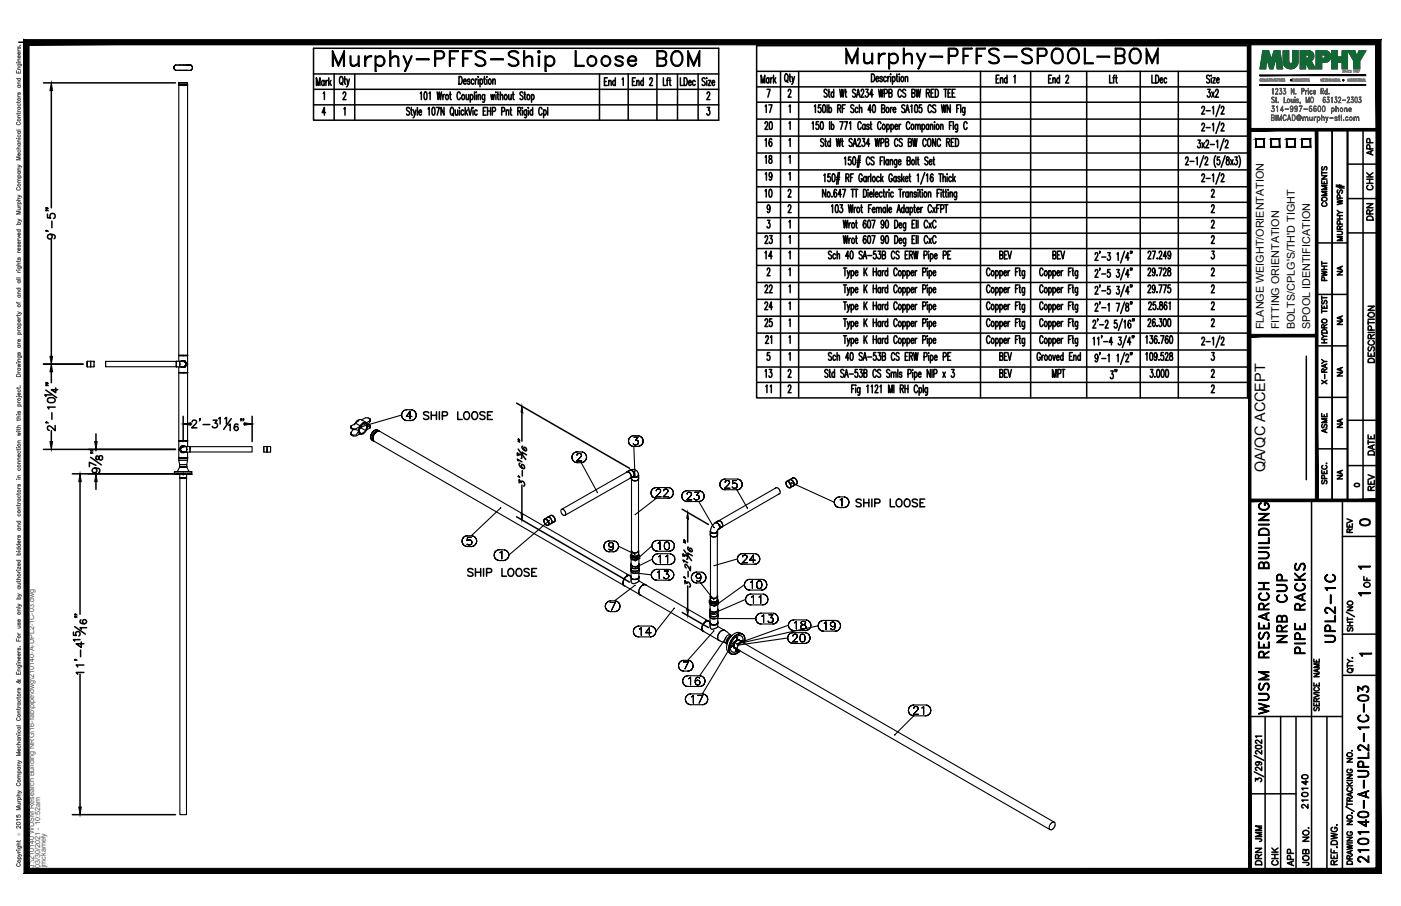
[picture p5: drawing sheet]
<svg xmlns="http://www.w3.org/2000/svg" width="432mm" height="279mm" viewBox="0 0 432 279" stroke-linecap="round" stroke-linejoin="round" font-family="sans-serif">
<defs><g id="words">
<g font-size="10.6">
<text x="101.2" y="23.3">Murphy-PFFS-Ship Loose BOM</text>
<text x="259.6" y="22.6">Murphy-PFFS-SPOOL-BOM</text>
</g>
<g font-size="6.6">
<text x="397.6" y="199.3" transform="rotate(-90 397.6 199.3)">NRB CUP</text>
<text x="403.2" y="202.8" transform="rotate(-90 403.2 202.8)">PIPE RACKS</text>
<text x="412.4" y="199.3" transform="rotate(-90 412.4 199.3)">UPL2-1C</text>
<text x="391.9" y="221.5" transform="rotate(-90 391.9 221.5)">WUSM RESEARCH BUILDING</text>
<text x="422.6" y="267.1" transform="rotate(-90 422.6 267.1)">210140-A-UPL2-1C-03</text>
</g>
<g font-size="5.7">
<text x="129.5" y="130.5">SHIP LOOSE</text>
<text x="142.9" y="178.9">SHIP LOOSE</text>
</g>
<g font-size="5.3">
<text x="238.8" y="36" transform="rotate(-90 238.8 36)">17</text>
<text x="238.8" y="41.3" transform="rotate(-90 238.8 41.3)">20</text>
<text x="234.6" y="46.2">16</text>
<text x="238.8" y="51.5" transform="rotate(-90 238.8 51.5)">18</text>
<text x="238.8" y="56.8" transform="rotate(-90 238.8 56.8)">19</text>
<text x="238.8" y="62.1" transform="rotate(-90 238.8 62.1)">10</text>
<text x="238.8" y="76.2" transform="rotate(-90 238.8 76.2)">23</text>
<text x="238.8" y="81.1" transform="rotate(-90 238.8 81.1)">14</text>
<text x="234.6" y="91.4">22</text>
<text x="238.8" y="96.7" transform="rotate(-90 238.8 96.7)">24</text>
<text x="238.8" y="102" transform="rotate(-90 238.8 102)">25</text>
<text x="238.8" y="107.2" transform="rotate(-90 238.8 107.2)">21</text>
<text x="238.8" y="117.5" transform="rotate(-90 238.8 117.5)">13</text>
<text x="262.5" y="157.3">SHIP LOOSE</text>
<text x="417.7" y="163.3">0</text>
<text x="389.8" y="260.7" transform="rotate(-90 389.8 260.7)">JMM</text>
<text x="389.8" y="267.8" transform="rotate(-90 389.8 267.8)">DRN</text>
<text x="399.7" y="268.1" transform="rotate(-90 399.7 268.1)">APP</text>
</g>
<g font-size="4.9">
<text x="424" y="49" transform="rotate(-90 424 49)">APP</text>
<text x="424" y="59.6" transform="rotate(-90 424 59.6)">CHK</text>
<text x="409.9" y="64.9" transform="rotate(-90 409.9 64.9)">COMMENTS</text>
<text x="424" y="69.1" transform="rotate(-90 424 69.1)">DRN</text>
<text x="409.9" y="87.8" transform="rotate(-90 409.9 87.8)">PWHT</text>
<text x="424.4" y="112.9" transform="rotate(-90 424.4 112.9)">DESCRIPTION</text>
<text x="345" y="118.2" transform="rotate(-90 345 118.2)">3&quot;</text>
<text x="409.9" y="119.6" transform="rotate(-90 409.9 119.6)">X-RAY</text>
<text x="409.9" y="134.8" transform="rotate(-90 409.9 134.8)">ASME</text>
<text x="424.4" y="141.5" transform="rotate(-90 424.4 141.5)">DATE</text>
<text x="424.4" y="152.4" transform="rotate(-90 424.4 152.4)">REV</text>
<text x="417.7" y="165.5" transform="rotate(-90 417.7 165.5)">REV</text>
<text x="423" y="182.4" transform="rotate(-90 423 182.4)">OF</text>
<text x="403.9" y="250.5" transform="rotate(-90 403.9 250.5)">210140</text>
<text x="394.8" y="268.1" transform="rotate(-90 394.8 268.1)">CHK</text>
<text x="404.3" y="268.1" transform="rotate(-90 404.3 268.1)">JOB NO.</text>
</g>
<g font-size="4.4">
<text x="414.5" y="86.1" transform="rotate(-90 414.5 86.1)">NA</text>
<text x="414.5" y="101.2" transform="rotate(-90 414.5 101.2)">NA</text>
<text x="414.5" y="117.1" transform="rotate(-90 414.5 117.1)">NA</text>
<text x="238.5" y="122.4" transform="rotate(-90 238.5 122.4)">11</text>
<text x="414.5" y="133" transform="rotate(-90 414.5 133)">NA</text>
<text x="389.9" y="145.7" transform="rotate(-90 389.9 145.7)">QA/QC ACCEPT</text>
<text x="414.5" y="148.9" transform="rotate(-90 414.5 148.9)">NA</text>
</g>
<text font-size="4" x="416.3" y="151.3">0</text>
<g font-size="3.5">
<text x="417.3" y="176.7">1</text>
<text x="417.3" y="184.9">1</text>
<text x="417.7" y="203.6">1</text>
</g>
<g font-size="3.3">
<text x="389.5" y="101.5" transform="rotate(-90 389.5 101.5)">FLANGE WEIGHT/ORIENTATION</text>
<text x="394.3" y="101.5" transform="rotate(-90 394.3 101.5)">FITTING ORIENTATION</text>
<text x="399.1" y="101.5" transform="rotate(-90 399.1 101.5)">BOLTS/CPLG'S/TH'D TIGHT</text>
<text x="403.8" y="101.5" transform="rotate(-90 403.8 101.5)">SPOOL IDENTIFICATION</text>
</g>
<g font-size="2.2" fill="#545454">
<text x="10.5" y="267.5" transform="rotate(-90 10.5 267.5)">J:\210140 WUSM Research Building NRG\16-fab\pipe\dwg\210140-A-UPL2-1C-03.dwg</text>
<text x="12.4" y="267.5" transform="rotate(-90 12.4 267.5)">03/30/2021 - 10:52am</text>
<text x="14.1" y="267.4" transform="rotate(-90 14.1 267.4)">jmckamely</text>
</g>
<text font-size="1.3" fill="#545454" x="6.3" y="257.9" transform="rotate(-90 6.3 257.9)">Ó</text>
</g></defs>
<!-- layer: HP-HWR-PIPE -->
<g fill="none" stroke="#000" stroke-width=".34">
<path d="M54.1 20.1l-.5 .4v.7l.5 .5-.5-.5v-.7l.5-.4h1.3zM54.1 21.7h1.2h-1.2M55.1 25.5v84.1M55.1 26.3h.1M55.1 25.5h2.7v.5M55.1 26h2.7M55.3 26.3h.1M55.3 21.7h.1M55.3 20.1h2.3M55.4 21.7h.3h-.3M55.4 20.1h2.2M55.5 26.3h-.2h.2"/>
<path d="M55.7 21.7h.3h-.3M55.8 26.3h-.3h.3M56 21.7h.5h-.5M56.1 26.3h-.3h.3M56.5 26.3h-.4h.4M56.8 26.3h-.3h.3M56.8 21.7h-.3h.3M56.8 21.7h.4h-.4M57.1 26.3h-.3h.3M57.2 21.7h.4h-.4M57.4 26.3h-.3h.3M57.6 21.7h.1"/>
<path d="M57.6 26.3h-.2h.2M57.6 21.7h1.2M57.8 26.3h-.2h.2M57.8 26.3h.1M57.8 26v83.6M58.8 20.1h-1.2h1.2M58.8 20.1l.5 .4v.7l-.5 .5 .5-.5v-.7zM26.9 112.5v-.2v.2M26.9 112v.5zM26.9 112.7v-.2v.2M26.9 113.1h1M26.9 112.5v.6"/>
<path d="M27.9 111.4h-1v.7M27.9 111.4v1.7M27.9 111.4h1.1v1.7h-1.1M32.5 111.4v1.7M54.3 111.9v.6M54.3 113.1h1.1M54.3 111.4v1.1M54.3 111.4h-21.8v1.7h21.8M54.3 112.5v.6M55.1 109.6h1.4M55.1 114.9h2.8M55.1 115h.1"/>
<path d="M55.1 109.6v.1M55.1 109.7h.1M55.1 109.6h2.7M55.1 114.9h.1M55.1 115h2.7M55.1 109.7v1.7M55.1 113.1v1.8M55.1 115v20.9M55.2 109.7h.3h-.3M55.2 114.9h.1M55.4 112.3h.1M55.4 111.4h-1.1"/>
<path d="M55.4 111.4v1.7M55.4 113.1h1.1M55.4 111.4h1.1M55.5 109.7h.2h-.2M55.5 114.9h-.3h.3M55.7 109.7h.4h-.4M55.7 114.9h-.2h.2M55.8 111.4l.1-.1h1.1l.6 1-.3 .5M56.1 109.7h.4h-.4M56.1 114.9h-.4h.4M56.2 113.1h.3M56.5 109.7h.3h-.3"/>
<path d="M56.5 109.6l1.4 .1M56.5 114.9h-.4h.4M56.5 111.4h-.2M56.5 109.5v.1M56.5 109.7v.1M56.5 111.4l.4 .2M56.5 111.4l.4 .1M56.7 113.1h-.2M56.8 113v.1M56.8 111.5h.1M56.8 109.7h.3h-.3M56.8 114.9h-.3h.3"/>
<path d="M56.9 111.6l.3 .3M56.9 111.5l.4 .6M57.1 112.8l-.6 .3M57.1 112.9l-.2 .1M57.1 109.7h.3h-.3M57.1 114.9h-.3h.3M57.2 112.7l-.1 .1M57.2 112h.1M57.2 112.6h.1M57.2 111.7l.1 .1M57.3 112.1v.4zM57.3 112.5l-.1 .2"/>
<path d="M57.3 111.8l.3 .5-.3 .5M57.3 112.3h.1M57.3 112v.5zM57.3 112.8l-.3 .5h-1.1l-.1-.2M57.3 112.5l-.2 .4M57.3 112.3h.6M57.3 111.8l.1 .1M57.4 112.6l-.2 .3M57.4 109.7h.2h-.2M57.4 114.9h-.3h.3M57.6 109.7h.2h-.2M57.6 114.9h-.2h.2"/>
<path d="M57.8 114.9h-.2h.2M57.8 109.7v5.2M57.8 115v20.9M57.8 109.6h.1M57.8 115h.1M55 138.6h.6M55.1 135.9h1.4M55.1 135.9v.1M55.1 136h.1M55.1 135.9h2.7M55.1 136v5.2M55.1 138.6h.2z"/>
<path d="M55.2 136h.3h-.3M55.5 136h.2h-.2M55.5 138.3l-.2 .3 .2 .2-.2-.2zM55.5 138.8l.4 .8 1.2-.2M55.5 138.9l.2 .3M55.6 138.3v.5zM55.6 138.8l.1 .2M55.7 138.4v.4zM55.7 138l-.2 .2M55.7 138.1l-.1 .2M55.7 139l.1 .2M55.7 138.2v.1"/>
<path d="M55.7 138.8v.1M55.7 138.2h.1M55.7 138.9h.1M55.7 136h.4h-.4M55.7 139l.5 .4M55.7 138.2v.2M55.8 139.2l.2 .1-.2-.1M55.8 139.2l.2 .1M56 139.3l.2 .1-.2-.1M56 137.8l-.3 .4M56 137.9l-.1 .1M56.1 136h.4h-.4"/>
<path d="M56.1 137.8h.1M56.1 139.3h.1M56.2 139.3h.1M56.2 139.4h.3h-.3M56.2 137.7l-.1 .1M56.2 139.3l.5 .1M56.2 137.7h.5M56.2 137.7l-.2 .2M56.5 136h.3h-.3M56.5 135.9l1.4 .1M56.5 135.8v.1M56.5 136v.1"/>
<path d="M56.5 139.4h1M56.8 136h.3h-.3M57.1 136h.3h-.3M57.1 137.7l-1.2-.1-.4 .7M57.4 136h.2h-.2M57.5 138.6h.1M57.5 137.7v1.7M57.5 137.7l-1.3 .1M57.6 136h.2h-.2M57.8 135.9h.1M57.8 136v1.7M57.8 139.4v1.8"/>
<path d="M58.6 137.7h19.1v1.7h-19.1M58.6 137.7h-1.1v.9M58.6 137.7v1.7h-1.1v-.8M58.6 137.7v1.7M81.3 137.7v1.7M81.3 137.7h1v1.7h-1zM82.3 137.7h1.1v1.7h-1.1zM82.3 137.7v1.7M83.4 137.7v1.7M108.2 133.8v.3v-.8v.3l.6-1.1h.9l.9 .3-.9 1.4h-.9M108.2 131.3l1.4-.8 1.6 .9-1.5 .8h-.9l-.6-.3v-.6v.9v-.3M108.2 133.8l.6 .4v.3"/>
<path d="M108.2 131.9v.3l.6 .3v-.3M108.2 131.9v.3M108.2 133.3v.5M109.2 131.1l.8-1.3 .8-.4h.6l1.5 .9a2.44 2.44 0 0 0-2.3 3.3l.6 .4 .7-.2M110.6 129.7l-.2 .1v-.2l-.9 1.1M111.2 131.4l-.6 1.4 .6 .9-1.5 .8h-.9l-.6-.4v-.3v.3M111.4 129.5l1.2-.7h.9l.6 .4v.5M111.4 131l-.2 .9 .7-.4M111.6 130.9l-.8 1.1-.3 .9 .1-.1 .1 .4a.75 .75 0 0 0 1.2 .3M111.6 130.9l-.7 1.4M111.9 130.7v-.3v.3M111.9 130.7l.3-.2a.82 .82 0 0 1 .9 .4 .82 .82 0 0 1 0 .9l-.3 .8-.9 .9"/>
<path d="M111.9 133.5v.3M112.7 130.5l.4 .9-.4 1.4M112.9 130.3a2.34 2.34 0 0 1-1 3.5M113.1 131.4l.3-.1-.3 .1M113.1 131.4l1 .3M113.5 128.8v.3M113.5 130.9v.2M113.5 130.8l.6 .4v.5M114.1 129.7l-1.5 .8M114.1 131.7v.2l-1.4 .9-1.5-.9M114.1 129.7l-1 1.7-1.2-.7-.3 .2M114.1 129.2v.8v-.3"/>
<path d="M114.1 131.2v.7v-.2M114.2 134.5l.2-.4-.1 .4M114.2 134.5v.7M114.3 135.2l.1 .3-.2-.3M114.3 134.5v.7M114.4 134.1l.2-.5-.2 .5M114.6 133.6l.2-.3-.2 .3M115 134.9v.7zM115 135.6l.1 .3-.1-.3M115 133.9l-.3 1.2 .3 .9-.6-.5 77.7 45M115 136h.1M115 133.9l-.3 1.2 .3 .8"/>
<path d="M115.1 134.4l-.1 .5 .1-.5M115.1 135.9l.2 .1-.2-.1M115.1 132.9l.4-.2-.7 .6zM115.3 134.1l-.2 .3 .2-.3M115.5 132.7l.6-.2zM115.5 133.7l-.2 .4 .2-.4M115.9 133.3l-.4 .4 .4-.4M116.1 132.5l77.8 44.9M116.1 132.5l.7 .4-.3-.1M116.1 133.1l-.2 .2 .2-.2M116.5 133l-.4 .1 .4-.1M116.5 132.8l-.6 .2-.9 .9"/>
<path d="M116.5 132.8l.4 .1M116.8 133h-.3h.3M117 133h-.2h.2M123.8 128l.1 .5-.1-.5M123.8 128l-12.6 3.6M123.9 127.5l-.1 .5 .1-.5M123.9 128.5l.2 .5-.2-.5M124.1 127l-.2 .5 .2-.5M124.1 129l.3 .4-.3-.4M124.4 126.6l-.3 .4 .3-.4M124.4 129.4l.5 .2-.5-.2M124.9 126.4l-.5 .2 .5-.2"/>
<path d="M124.9 129.6l.5 .1-.5-.1M125.3 128.4h1.6h-1.6M125.4 126.4h-.5h.5M125.4 129.7h1.2M125.4 126.4h1.2M126.4 126.8l-1.1 1.6 1.1-1.6M126.4 126.8v2.4v-2.4M126.6 129.7l.6-.1-.6 .1M127.2 126.4h-.6h.6M127.2 129.6l.4-.2-.4 .2M127.6 126.6l-.4-.2 .4 .2M176.9 139.6l-.3 .4 .3-.4"/>
<path d="M177.4 139.4l-.5 .2 .5-.2M178 139.3l-.6 .1 .6-.1M178 139.3h1.1M178.1 139.9l.2-.1-.2 .1M178.3 139.8h.5h-.5M178.8 139.8l.2 .1-.2-.1M179 139.9h.1M179.6 139.4l-.5-.1 .5 .1M180.1 139.6l-.5-.2 .5 .2M193.7 136l.1 .6-.1-.6M193.8 135.5l-.1 .5 .1-.5M193.8 136.6l.2 .4-.2-.4"/>
<path d="M194 135l-.2 .5 .2-.5M194 137l.4 .4-.4-.4M194.4 134.7l-.4 .3 .4-.3M194.4 137.4l.4 .2-.4-.2M194.8 134.4l-.4 .3 .4-.3M194.8 137.6l.6 .1-.6-.1M195.2 136.8l.2 .3zM195.4 134.4h-.6h.6M195.4 134.4h1.1M195.4 134.8h1.2h-1.2M195.4 137.1l.7 .1zM195.9 135.7h.4h-.4"/>
<path d="M196.3 135.7l.2 .2-.2-.2M196.4 137.1l-.3 .1 .3-.1M196.5 135.9h.1M196.5 137.7l.5-.1-.5 .1M196.5 137.7h-1.1l.3 7.7M196.6 134.8l-.7 .9 .7-.9M196.6 136.9l-.2 .2 .2-.2M196.6 136l.2 .3-.2-.3M196.8 136.3l-.2 .6zM197 134.4h-.5h.5M197 137.6l.5-.2-.5 .2M197.5 134.7l-.5-.3 .5 .3"/>
<path d="M197.5 137.4l.4-.4-.4 .4M197.9 135l-.4-.3 .4 .3M197.9 137l.2-.4-.2 .4M198.1 135.5l-.2-.5 .2 .5M198.1 136.6l.1-.6-.1 .6M198.2 136l-.1-.5 .1 .5M53.7 145.5v.7l5.4 .1M53.9 146.3h5.1M53.9 145.5h5.1M54.1 146.2l-.4 .1M55.1 141.2h2.8M55.1 141.3h.1"/>
<path d="M55.1 141.2h.1M55.1 141.3h2.7M55.1 141.3v.6M55.2 141.2h.1M55.3 144h1.2M55.3 146.2h.1M55.4 143.3v.7M55.4 144h2.2M55.4 144l-.8 1.5M55.4 146.3v1.1M55.4 143.9h.1M55.4 147.4v103.8h2.1v-103.8"/>
<path d="M55.5 141.2h-.3h.3M55.5 147.4h.4zM55.7 143.9h-.3h.3M55.7 141.2h-.2h.2M55.9 143.9h-.2h.2M55.9 147.4h.6zM56.1 141.2h-.4h.4M56.2 143.9h-.3h.3M56.5 141.2h-.4h.4M56.5 147.4h.5zM56.5 143.9h-.3h.3M56.5 143.9h.3z"/>
<path d="M56.5 143.8v.2M56.5 145.8v.7M56.5 144v.1M56.8 141.2h-.3h.3M57 147.4h.3zM57.1 143.9h-.3h.3M57.1 141.2h-.3h.3M57.3 143.9h-.2h.2M57.3 147.4h.2zM57.4 141.2h-.3h.3M57.4 143.9h-.1h.1M57.5 146.3v1.1"/>
<path d="M57.6 143.9h.1M57.6 144h.1M57.6 144l.7 1.5M57.6 143.9l-1.1 .1M57.6 146.2h.1M57.6 141.2h-.2h.2M57.8 141.9h-2.7l.3 1.4h2.2v.6M57.8 141.9l-.2 1.4M57.8 141.2h-.2h.2M57.8 141.3h.1M57.8 141.3v.6M59.1 145.5l-.1 .7"/>
<path d="M154.3 156.7l-9 8.5h-1.3M168.7 159.6l.1-.1-1.1 .7M168.8 159.5l-.9 .6M168.8 159.5l.6 .1M169 159.5h.1M169.4 159.5l.2 .3M169.4 159.5v.1M169.6 159.8l.5 .9v.4M169.6 159.7l.4 .7M169.6 159.1l.1-.2-.9 .6M169.7 158.9l.8 .3M169.8 159l-1 .5"/>
<path d="M169.9 158.9l.6 .3M170.5 159.2l.5 .7M171 159.9v.8l-1.1 .7M171 159.9l.1 .7-.2 .3M173.1 157.1a1.21 1.21 0 0 1 1 1.8M176.3 141v.5v-.5M176.3 140.5v.5v-.5M176.3 141.5l.3 .5-.3-.5M176.6 140l-.3 .5 .3-.5M176.6 142l.3 .4-.3-.4M176.9 142.4l.5 .2-.5-.2M177.4 142.6l.6 .1-.6-.1"/>
<path d="M177.7 142.2h1.6h-1.6M177.8 140.4h.1M177.8 140.3l.2-.3-.2 .3M178 140h.1M178 142.7h1.1M178.9 141l-1.2 1.2 1.2-1.2M179.1 140.7l-.2 .3 .2-.3M179.1 140l.1 .3-.1-.3M179.1 142.7l.5-.1-.5 .1M179.1 142.7l5 9.2M179.2 140.5l-.1 .2 .1-.2M179.2 140.3v.2v-.2"/>
<path d="M179.6 142.6l.5-.2-.5 .2M180.1 142.4l.4-.4-.4 .4M180.5 140l-.4-.4 .4 .4M180.5 142l.2-.5-.2 .5M180.7 140.5l-.2-.5 .2 .5M180.7 141.5l.1-.5-.1 .5M180.8 141l-.1-.5 .1 .5M193.2 145.5h.4M193.4 145.5a1.52 1.52 0 0 1 1.1 1.7M193.8 145.6l.7 .9M194.2 145a1.74 1.74 0 0 1 2.6 1.5v1.3l-.8 .4M194.2 145l-1.1 .7 1.1-.7-.2 .1"/>
<path d="M194.2 145l-21.1 12.1a1.21 1.21 0 0 0 1 1.8l21.2-12M194.3 145h-.1M194.3 144.9l.4 .1M194.3 147.5h-.2M194.3 145l.4 .1M194.4 147.3l-.1 .1M194.5 146.7l-.2 .8M194.6 147.3v.3v-.1M194.6 147.6l.4 .5M194.6 147.6v-.3l.1 23.8M194.6 147.8l.3 .3M194.7 145a1.31 1.31 0 0 1 .6 1.9"/>
<path d="M194.7 145.1l.6 .6M194.8 144.9l-.1 .1M195 148.1l.4 .1M195.1 147.1l.3 .1M195.1 147l.2-.1-1 .6M195.1 147.1h.3M195.1 147.1a1.07 1.07 0 0 0 1.7-.7 .94 .94 0 0 1-1.4 .7M195.3 146.9l-1.2 .6M195.3 145.7l.1 .2M195.3 146.8v.1M195.4 145.9v.7M195.4 148.2l.3 .1h-.3"/>
<path d="M195.4 147.1l.3 .1h-.3M195.4 146.6l-.1 .3M195.8 158.7h.1M196 148.2l-.3 .1h.3M196 147.1l-.3 .1h.3M196 147.1l.8-.6v24.5M196.8 146.3v.2M196.8 147.5v.1M196.8 147.6l-.1 .4-.7 .3M196.8 146.5l-.1 .4-.7 .3M196.8 146.5v1.1M200.6 152l.1 .5-.1-.5"/>
<path d="M200.7 151.5l-.1 .5 .1-.5M200.7 152.5l.2 .5-.2-.5M200.9 151l-.2 .5 .2-.5M200.9 153l.4 .4-.4-.4M201.3 150.7l-.4 .3 .4-.3M201.3 153.4l.5 .2-.5-.2M201.8 150.4l-.5 .3 .5-.3M201.8 153.6l.5 .1-.5-.1M202.2 153.2h1.5h-1.5M202.3 151.4h.1M202.3 151.3l.1-.3-.1 .3M202.3 150.4h-.5h.5"/>
<path d="M202.3 150.4h3.6M202.4 151h.1M202.5 150.9l.2-.1-.2 .1M202.7 150.8h.5h-.5M203.2 150.8l.2 .1-.2-.1M203.3 152l-1.1 1.2 1.1-1.2M203.4 150.9h.1M203.5 151.7l-.2 .3 .2-.3M203.5 151l.1 .3-.1-.3M203.6 151.3l-.1 .4zM204.4 153.2h1.6h-1.6M204.5 151.4h.1"/>
<path d="M204.5 151.3l.2-.3-.2 .3M204.7 151h.1M204.8 150.9l.2-.1-.2 .1M205 150.8h.4h-.4M205.4 150.8l.3 .1-.3-.1M205.6 152l-1.2 1.2 1.2-1.2M205.7 150.9h.1M205.8 151.7l-.2 .3 .2-.3M205.8 151l.1 .3-.1-.3M205.9 153.7l.5-.1-.5 .1M205.9 153.7h-3.6l-6.5 5M205.9 151.5l-.1 .2 .1-.2"/>
<path d="M205.9 151.3v.2v-.2M206.4 150.4h-.5h.5M206.4 153.6l.5-.2-.5 .2M206.9 150.7l-.5-.3 .5 .3M206.9 153.4l.3-.4-.3 .4M207.2 151l-.3-.3 .3 .3M207.2 153l.3-.5-.3 .5M207.5 151.5l-.3-.5 .3 .5M207.5 152.5v-.5v.5M207.5 152v-.5v.5M210.1 153l.1 .5-.1-.5M210.2 152.5l-.1 .5 .1-.5"/>
<path d="M210.2 153.5l.2 .5-.2-.5M210.4 152l-.2 .5 .2-.5M210.4 154l.4 .3-.4-.3M210.8 151.7l-.4 .3 .4-.3M210.8 154.3l.5 .3-.5-.3M211.3 151.4l-.5 .3 .5-.3M211.3 154.6l.5 .1-.5-.1M211.7 154.2h1.5h-1.5M211.8 151.3l-.5 .1 .5-.1M211.8 152.4h.1M211.8 152.3l.1-.3-.1 .3M211.8 154.7h3.6"/>
<path d="M211.8 151.3h3.6M211.9 152l.1-.1-.1 .1M212 151.9l.2-.1-.2 .1M212.2 151.8h.5h-.5M212.7 151.8l.2 .1-.2-.1M212.8 153.1l-1.1 1.1 1.1-1.1M212.9 151.9l.1 .1-.1-.1M213 152.7l-.2 .4 .2-.4M213 152l.1 .3-.1-.3M213.1 152.3l-.1 .4zM213.9 153.7l.3 .4zM214.2 151.8h1.2h-1.2"/>
<path d="M214.2 154.1l.6 .1zM214.7 152.7h.3h-.3M215 152.7l.3 .1-.3-.1M215.2 154.1l-.4 .1 .4-.1M215.3 152.8h.1M215.4 151.8l-.7 .9 .7-.9M215.4 153.8l-.2 .3 .2-.3M215.4 154.7l.5-.1-.5 .1M215.4 152.9l.1 .4-.1-.4M215.4 154.7l4.6 8M215.5 153.3l-.1 .5zM215.9 151.4l-.5-.1 .5 .1"/>
<path d="M215.9 154.6l.5-.3-.5 .3M216.4 151.7l-.5-.3 .5 .3M216.4 154.3l.3-.3-.3 .3M216.7 152l-.3-.3 .3 .3M216.7 154l.2-.5-.2 .5M216.9 152.5l-.2-.5 .2 .5M216.9 153.5l.1-.5-.1 .5M217 153l-.1-.5 .1 .5M221.9 149.4v.5v-.5M221.9 148.9v.5v-.5M221.9 149.9l.3 .5-.3-.5M222.2 148.4l-.3 .5 .3-.5"/>
<path d="M222.2 150.4l.3 .3-.3-.3M222.5 148l-.3 .4 .3-.4M222.5 150.7l.5 .3-.5-.3M223 147.8l-.5 .2 .5-.2M223 151h.5h-.5M223.4 150.6h1.6h-1.6M223.5 147.7l-.5 .1 .5-.1M223.5 148.7h.1M223.5 148.7l.1-.3-.1 .3M223.5 151h3.6M223.5 147.7h3.6M223.6 148.4h.1"/>
<path d="M223.7 148.3l.3-.1-.3 .1M224 148.2h.4h-.4M224.4 148.2l.2 .1-.2-.1M224.5 149.4l-1.1 1.2 1.1-1.2M224.6 148.3h.1M224.7 149.1l-.2 .3 .2-.3M224.7 148.4l.2 .3-.2-.3M224.9 148.7l-.2 .4zM225.7 150.4v-.3v.3M225.7 149.2l.2-.1-.2 .1M225.9 148.2l-.2 1 .2-1M225.9 150.5l-.2-.1 .2 .1"/>
<path d="M225.9 149.1l.3-.1-.3 .1M226.2 150.6l-.3-.1 .3 .1M226.2 149h.4h-.4M226.6 150.6h-.4h.4M226.6 149l.3 .1-.3-.1M226.9 150.5l-.3 .1 .3-.1M226.9 149.1l.2 .2-.2-.2M227 148.2h-1.1h1.1M227.1 151h.5h-.5M227.1 151l3.2 5.7M227.1 150.2l-.2 .3 .2-.3M227.1 149.3l.1 .4-.1-.4"/>
<path d="M227.2 149.7l-.1 .5zM227.6 147.8l-.5-.1 .5 .1M227.6 151l.5-.3-.5 .3M228.1 148l-.5-.2 .5 .2M228.1 150.7l.4-.3-.4 .3M228.5 148.4l-.4-.4 .4 .4M228.5 150.4l.2-.5-.2 .5M228.7 148.9l-.2-.5 .2 .5M228.7 149.9l.1-.5-.1 .5M228.8 149.4l-.1-.5 .1 .5M239 150.5l-18.7 10.8 1.1-.7-.1 .1M239.2 150.4a1.21 1.21 0 0 1 1 1.9"/>
<path d="M240.1 152.3l-18.6 10.8M242.5 149.8l-.2-.3 .2 .3M242.5 148.5l.7 .2M242.5 148.5l-.2 .5M242.5 148.4l.7 .3 .4 .4M242.6 150l-.1-.2 .5 .6M242.8 150.1l.2 .2M243 150.4h.6M243.2 148.7l.3 .4M243.2 148.7l.5 .9M243.3 148l.1-.1-1.1 .7v.9v-.3M243.4 148l-.9 .5"/>
<path d="M243.5 149.1l.3 .8-.3 .5M243.6 149.1l.2 .8-.2 .5M243.6 147.9l.9 .7M243.6 147.9l-.2 .1M243.6 147.9l.4 .1M244 149h.1M244 148l.7 .8M244 148h.1M244 148.9l13.1 6M244.2 147.5l.2-.2-1 .6h.2M244.4 149.9l.1-.1-.9 .6M244.4 147.3h.3l.6 .5"/>
<path d="M244.5 149.8l-1 .6-.5-.1M244.6 148.8l.1 .7-.2 .3M244.7 148.8l.1 .7-.3 .3 1-.5-.2 .1M245.3 147.8l-.8-.5-1.1 .7M245.3 147.8l.3 .5M245.3 147.8l.2 .2M245.6 148.3l.1 .5-.2 .5M245.6 148.5v.7l-1.1 .6M257.1 154.9l.1 .5-.1-.5M257.2 154.4l-.1 .5 .1-.5M257.2 155.4l.3 .5-.3-.5M257.5 153.9l-.3 .5 .3-.5"/>
<path d="M257.5 155.9l.3 .3-.3-.3M257.8 153.5l-.3 .4 .3-.4M257.8 156.2l.5 .2-.5-.2M258.3 153.3l-.5 .2 .5-.2M258.3 156.4l.5 .1-.5-.1M258.8 153.2l-.5 .1 .5-.1M258.8 156.5h1.2M258.8 153.2h1.2M258.9 154.2l.3-.2-.3 .2M259.2 154l.3-.3-.3 .3M259.5 153.7v2.4v-2.4M260 156.5l.5-.1-.5 .1"/>
<path d="M260.5 153.3l-.5-.1 .5 .1M260.5 156.4l.5-.2-.5 .2M261 153.5l-.5-.2 .5 .2M142.4 166.9l.1 .5-.1-.5M142.5 166.4l-.1 .5 .1-.5M142.5 167.4l.2 .4-.2-.4M142.7 165.9l-.2 .5 .2-.5M142.7 167.8l.4 .4-.4-.4M143.1 165.5l-.4 .4 .4-.4M143.1 168.2l.4 .3-.4-.3M143.5 165.3l-.4 .2 .4-.2M143.5 168.5l.5 .1-.5-.1"/>
<path d="M144 167.8l-.1-.2 .1 .2M144 166.7h.1M144 165.2l-.5 .1 .5-.1M144 168.6h1.3M144.1 165.7l-.1 1 .1-1M144.1 168l-.1-.2 .1 .2M144.1 166.6l.3-.1-.3 .1M144.4 168h-.3h.3M144.4 166.5h.4h-.4M144.8 168h-.4h.4M144.8 166.5l.3 .1-.3-.1M145.1 168h-.3h.3"/>
<path d="M145.1 166.6l.3 .2-.3-.2M145.2 165.7h-1.1h1.1M145.3 168.6l.5-.1-.5 .1M145.4 167.7l-.3 .3 .3-.3M145.4 166.8v.4v-.4M145.4 167.2v.5zM145.8 165.3l-.5-.1 .5 .1M145.8 168.5l.4-.3-.4 .3M146.2 165.5l-.4-.2 .4 .2M146.2 168.2l.4-.4-.4 .4M146.6 165.9l-.4-.4 .4 .4M146.6 167.8l.2-.4-.2 .4"/>
<path d="M146.8 166.4l-.2-.5 .2 .5M146.8 167.4l.1-.5-.1 .5M146.9 166.9l-.1-.5 .1 .5M152.3 171.2l.1 .5-.1-.5M152.4 170.7l-.1 .5 .1-.5M152.4 171.7l.2 .5-.2-.5M152.6 170.2l-.2 .5 .2-.5M152.6 172.2l.4 .3-.4-.3M153 169.8l-.4 .4 .4-.4M153.4 169.6l-.4 .2 .4-.2M154 169.5l-.6 .1 .6-.1M154 169.5h1.1"/>
<path d="M154.1 170.5l.2-.2-.2 .2M154.3 170.3l.4-.3-.4 .3M154.7 170v2.4v-2.4M155.6 169.6l-.5-.1 .5 .1M156.1 169.8l-.5-.2 .5 .2M156.1 172.5l.4-.3-.4 .3M156.5 170.2l-.4-.4 .4 .4M156.5 172.2l.2-.5-.2 .5M156.7 170.7l-.2-.5 .2 .5M156.7 171.7l.1-.5-.1 .5M156.8 171.2l-.1-.5 .1 .5M167.7 160.2v.9"/>
<path d="M167.8 161.1l.2 .5zM167.8 160.2v.9M167.8 160a1.35 1.35 0 0 1 1.2 2M167.9 160.1l-.1 .1M168 160l-.1 .1M169.1 161.2l-.5-.9 .5 .6v1M169.3 160.5h.1M169.3 160.6l-12.5 10.6M169.7 161.5l.2-.1-.9 .6M169.9 161.4l-1.1 .6-.8-.4 .4 .4h.6M170 161.3l-.1 .1M170.1 160.7l-.2 .7"/>
<path d="M170.7 161l.2-.1-1 .5M186.1 168.5l.1 .5-.1-.5M186.2 168l-.1 .5 .1-.5M186.2 169l.2 .4-.2-.4M186.4 167.5l-.2 .5 .2-.5M186.4 169.4l.4 .4-.4-.4M186.8 167.1l-.4 .4 .4-.4M186.8 169.8l.5 .3-.5-.3M187.3 166.9l-.5 .2 .5-.2M187.3 170.1l.5 .1-.5-.1M187.6 168.1h.1M187.6 168l.1-.4-.1 .4"/>
<path d="M187.7 168.4l-.1-.3 .1 .3M187.7 167.6l.2-.2-.2 .2M187.8 166.8l-.5 .1 .5-.1M187.8 170.2h1.2M187.8 166.8h1.2M187.8 169.6l-.1-.3 .1 .3M187.9 168.6l-.2-.2 .2 .2M187.9 167.4l.4-.1-.4 .1M188.2 169.7l-.4-.1 .4 .1M188.3 168.8l-.4-.2 .4 .2M188.3 167.3h.1M188.4 169.7h-.2h.2"/>
<path d="M188.4 168.8h.1M188.4 167.3l.3 .1-.3-.1M188.7 168.6l-.3 .2 .3-.2M188.7 169.6l-.3 .1 .3-.1M188.7 167.4l.3 .2-.3-.2M189 168.4l-.3 .2 .3-.2M189 169.2l-.3 .4 .3-.4M189 167.6v.8zM189 170.2l.5-.1-.5 .1M189 168.6v.6v-.6M189 168.1v.5v-.5M189.5 166.9l-.5-.1 .5 .1"/>
<path d="M189.5 170.1l.5-.3-.5 .3M190 167.1l-.5-.2 .5 .2M190 169.8l.3-.4-.3 .4M190.3 167.5l-.3-.4 .3 .4M190.3 169.4l.3-.4-.3 .4M190.6 168l-.3-.5 .3 .5M190.6 169l.1-.5-.1 .5M190.7 168.5l-.1-.5 .1 .5 5 2.4M191.9 179.8h.1M191.9 179.8l.2 .7M192.1 179.8h.1M192.3 178.5l-.4 1.3"/>
<path d="M192.3 178.5l-.3 1.3 .2 .7M192.6 178.1l-.3 .4M193.2 177.2v.4M193.2 177.6l-.6 .5M193.3 177.7h.1M193.4 177.3l-.1 .4M193.9 177.4l.3 .1-.2-.1M193.9 177.4l-.7 .2M194 177.4l.1 .1h-.6l-.9 .7M194 177.4a2.33 2.33 0 0 0-1.8 3.1M194.1 177.5l.1 .1M194.2 177.5l.2 .2"/>
<path d="M194.2 177.6l.3 .1M194.3 171.8a1.55 1.55 0 0 0 2.6 .6l.3-.2M194.3 171.1l.4 .9a2.07 2.07 0 0 0 2.5-.4M194.4 176.1a1.55 1.55 0 0 0 2.6 0M194.4 175.5a1.55 1.55 0 0 0 2.6 0M194.5 177.9l.3 .6M194.5 174.2l-.1-.2a1.22 1.22 0 0 0 1.7 1.4M194.5 174.2a1.55 1.55 0 0 0 2.5-.2v.7a1.58 1.58 0 0 1-2.5 .1M194.5 174.4l-.1 .3M194.5 178l.2 1.7a1.83 1.83 0 0 0 2.2-.5M194.5 175.2l-.1 .9 .1-.2M194.5 171.4a1.37 1.37 0 0 0 2.4 0v.2"/>
<path d="M194.5 172.3v1.9M194.5 174.9v.9M194.5 176.4v1.5M194.5 177.8v.2M194.5 178v.2M194.5 173.7l-.1 .3M194.5 171l-.2 .1 .1 .6M194.5 171h.1M194.5 179v.2M194.5 178.2l.6 .4 .6 .1M194.5 175.3v.2a1.38 1.38 0 0 0 2.4 0M194.5 177.7v.2"/>
<path d="M194.5 176.3l.6 .4 .6 .1M194.6 171.1l-.1 .6M194.6 171v.5M194.6 171l.1 .1-.1-.1M194.6 169.7v.2M194.6 170.8v.2M194.6 169.7h.1M194.6 169.9v1.1M194.6 171.4a1.25 1.25 0 0 0 2.2 0M194.7 171.1l.1 .2-.1-.2M194.7 169.7l-.1 .2M194.7 172.3l.2 .2"/>
<path d="M194.8 171.3l.2 .1-.2-.1M194.8 171.3l.2 .1M194.8 178.4h.1M194.9 178.5l.2 .1zM194.9 178.4l-.4 .1M194.9 178.5l-.4 .3M194.9 172.5l.8 .1M195 172.4h.1M195 171.4l.2 .1-.2-.1M195.2 171.5l.2 .1-.2-.1M195.4 171.6h.3h-.3M195.4 171.6h.6"/>
<path d="M195.7 171.6h.3zM195.7 178.7l1.1-.3 .1-.4v1.1M195.8 176.7h.1M195.8 176.7l4.9 .6M196 172.6h-.3h.3M196.2 172.5l-.2 .1M196.3 170.4h-1.2l-.5-.5v1.2l.8 .5M196.5 172.4h.1M196.5 170.3l.3-.4v1.1M196.5 172.5h-.2M196.5 178.5l-.8 .2M196.5 178.5h.1"/>
<path d="M196.6 178.4h.1M196.6 172.3l-.1 .1M196.8 169.7v.2M196.8 169.7v.2a1.29 1.29 0 0 1-2.2 0M196.8 171l-.3 .4-.8 .2M196.8 171l-.8 .6M196.8 172.2l-.6 .3M196.8 169.7h.1M196.8 171l-.3 .4-.5 .2M196.8 169.9v1.6M196.8 170.9l.1 .1M196.8 171.2h.1"/>
<path d="M196.9 175.3v.5M196.9 171l.3 .6M196.9 178.1l-.4 .3-.8 .2M196.9 173.8v.2M196.9 174.8l-.6 .4M196.9 171.2v.2M196.9 177.9l-.4 .6M196.9 176.4v1.5v-.2M196.9 177.7a1 1 0 0 1-.4 1 1 1 0 0 1-1.1 0l-.3-.1 .6 .1M196.9 172.4v1.8v-.2a1.28 1.28 0 0 1-1.2 .7 1.28 1.28 0 0 1-1.2-.9M196.9 175.2l.1 .9v-.2M196.9 179.1l1.8 1.1"/>
<path d="M196.9 174.9v.7M196.9 173.7l.1 .3M197 174.4v.3M197 172l.2 .2M197.2 171.6v.6M200.7 177.3l.1 .5-.1-.5M200.8 176.8l-.1 .5 .1-.5M200.8 177.8l.3 .5-.3-.5M200.9 168.3l.1 .6-.1-.6M200.9 168.3l-5.1 4.7M201 167.8l-.1 .5 .1-.5M201 168.9l.3 .4-.3-.4"/>
<path d="M201.1 176.3l-.3 .5 .3-.5M201.1 178.3l.4 .3-.4-.3M201.1 172.5l.1 .5-.1-.5M201.1 172.5l-5.3 2.5M201.2 171.9l-.1 .6 .1-.6M201.2 173l.2 .4-.2-.4M201.3 167.3l-.3 .5 .3-.5M201.3 169.3l.3 .4-.3-.4M201.4 171.4l-.2 .5 .2-.5M201.4 173.4l.4 .4-.4-.4M201.5 175.9l-.4 .4 .4-.4M201.5 178.6l.4 .2-.4-.2"/>
<path d="M201.6 167l-.3 .3 .3-.3M201.6 169.7l.5 .2-.5-.2M201.8 171.1l-.4 .3 .4-.3M201.8 173.8l.5 .2-.5-.2M201.9 175.7l-.4 .2 .4-.2M201.9 178.8l.5 .1-.5-.1M202.1 166.7l-.5 .3 .5-.3M202.1 169.9l.5 .1-.5-.1M202.3 170.8l-.5 .3 .5-.3M202.3 174l.5 .1-.5-.1M202.4 175.6l-.5 .1 .5-.1M202.4 178.9h3.6"/>
<path d="M202.4 175.6h3.6M202.6 176.5l.2-.1-.2 .1M202.6 166.7h-.5h.5M202.6 170h3.6M202.6 166.7h3.6M202.8 170.8h-.5h.5M202.8 170.8h3.5M202.8 174.1h3.5M202.8 167.6l.3-.1-.3 .1M202.8 176.4l.4-.3-.4 .3M202.9 171.7l.3-.1-.3 .1M203.1 167.5l.3-.4-.3 .4"/>
<path d="M203.2 176.1v2.4v-2.4M203.2 171.6l.3-.4-.3 .4M203.4 167.1v2.4v-2.4M203.5 171.2v2.4v-2.4M204.5 178l.3 .3zM204.8 176.1h1.2h-1.2M204.8 178.3l.7 .2zM204.8 168.2v.3v-.3M204.8 168.5v.6v-.6M204.8 167.6v.6v-.6M204.8 169.1l.3 .3-.3-.3M205.1 167.2l-.3 .4 .3-.4"/>
<path d="M205.1 169.4l.3 .1-.3-.1M205.2 171.7l.2-.1-.2 .1M205.3 177h.4h-.4M205.4 171.6l.4-.4-.4 .4M205.4 167.1l-.3 .1 .3-.1M205.4 169.5h.2h-.2M205.6 167.1h-.2h.2M205.6 169.5l.4-.1-.4 .1M205.7 177l.2 .1-.2-.1M205.8 171.2v2.4v-2.4M205.8 178.3l-.3 .2 .3-.2M205.9 177.1l.1 .1-.1-.1"/>
<path d="M206 178.9l.5-.1-.5 .1M206 167.2l-.4-.1 .4 .1M206 169.4l.2-.3-.2 .3M206 176.1l-.7 .9 .7-.9M206 178.1l-.2 .2 .2-.2M206 177.2l.1 .4-.1-.4M206.1 177.6l-.1 .5zM206.2 170l.5-.1-.5 .1M206.2 167.6l-.2-.4 .2 .4M206.2 169.1l.1-.6-.1 .6M206.2 167.6l.1 .9zM206.3 174.1l.5-.1-.5 .1"/>
<path d="M206.5 175.7l-.5-.1 .5 .1M206.5 178.8l.5-.2-.5 .2M206.7 166.7h-.5h.5M206.7 169.9l.5-.2-.5 .2M206.8 170.8h-.5h.5M206.8 174l.5-.2-.5 .2M207 175.9l-.5-.2 .5 .2M207 178.6l.3-.3-.3 .3M207.2 167l-.5-.3 .5 .3M207.2 169.7l.3-.4-.3 .4M207.3 171.1l-.5-.3 .5 .3M207.3 173.8l.4-.4-.4 .4"/>
<path d="M207.3 176.3l-.3-.4 .3 .4M207.3 178.3l.3-.5-.3 .5M207.5 167.3l-.3-.3 .3 .3M207.5 169.3l.3-.4-.3 .4M207.6 176.8l-.3-.5 .3 .5M207.6 177.8l.1-.5-.1 .5M207.7 177.3l-.1-.5 .1 .5M207.7 171.4l-.4-.3 .4 .3M207.7 173.4l.2-.4-.2 .4M207.8 167.8l-.3-.5 .3 .5M207.8 168.9v-.6v.6M207.8 168.3v-.5v.5"/>
<path d="M207.9 171.9l-.2-.5 .2 .5M207.9 173l.1-.5-.1 .5M208 172.5l-.1-.6 .1 .6M213.1 178.1v.5v-.5M213.1 177.6v.5v-.5M213.1 178.6l.3 .5-.3-.5M213.4 177.2l-.3 .4 .3-.4M213.4 179.1l.4 .4-.4-.4M213.8 176.8l-.4 .4 .4-.4M213.8 179.5l.4 .2-.4-.2M214.2 176.5l-.4 .3 .4-.3M214.2 179.7l.5 .1-.5-.1"/>
<path d="M214.5 177.7h.1M214.5 177.6l.2-.3-.2 .3M214.7 178l-.2-.3 .2 .3M214.7 177.3l.2-.3-.2 .3M214.7 176.4l-.5 .1 .5-.1M214.7 179.8h1.2M214.7 176.4h1.2M214.8 179.2l-.1-.2 .1 .2M214.9 178.3l-.2-.3 .2 .3M214.9 177l.3-.1-.3 .1M215.1 179.3l-.3-.1 .3 .1M215.2 178.4l-.3-.1 .3 .1"/>
<path d="M215.2 176.9h.1M215.3 179.3h-.2h.2M215.3 178.4h.1M215.3 176.9l.4 .1-.4-.1M215.7 178.3l-.4 .1 .4-.1M215.7 179.2l-.4 .1 .4-.1M215.7 177l.2 .3-.2-.3M215.9 178l-.2 .3 .2-.3M215.9 178.8l-.2 .4 .2-.4M215.9 177.3v.7zM215.9 179.8l.5-.1-.5 .1M215.9 179.8l4.1 5.1"/>
<path d="M216 178.3l-.1 .5 .1-.5M216 177.7v.6v-.6M216.4 176.5l-.5-.1 .5 .1M216.4 179.7l.5-.2-.5 .2M216.9 176.8l-.5-.3 .5 .3M216.9 179.5l.4-.4-.4 .4M217.3 177.2l-.4-.4 .4 .4M217.3 179.1l.2-.5-.2 .5M217.5 177.6l-.2-.4 .2 .4M217.5 178.6l.1-.5-.1 .5M217.6 178.1l-.1-.5 .1 .5M218.9 163.9l.6 .5-.2-.1"/>
<path d="M219 163.6l-.1 1.4v-.2M219 163.7a.9 .9 0 0 0 1.3 .8h-.3M219 163.7v21.4l.5 .5M219 163.7l.3 .6M219.3 164.3l.5 .2M219.5 164.4l.5 .1zM219.8 165.6l-.3-.1 .2 .1M219.8 164.5h.2M220.1 162.7h.1M220.3 164.5l.3-.1-.3 .1M220.3 165.6l.3-.1-.3 .1M220.3 165.6h-.6"/>
<path d="M220.3 164.5h-.3M220.5 161.1l.6 .1 .3 .4-.3-.3M220.5 161.2l.2-.1-.2 .1M220.5 161.2a3.2 3.2 0 0 0-1.5 2.7v1.2l.5 .4-.6-.5M220.6 164.4l.2-.1-.2 .1M220.6 165.5l.4-.2zM220.6 164.4l-.3 .1M220.7 161.1l.1 .1-.1-.1M220.8 164.3l.2-.1-.2 .1M220.8 164.3l-.2 .1M220.8 161.2l.3 .1-.3-.1M220.8 161.2l.3 .1"/>
<path d="M221 164.2h.1M221 164.2l-.2 .1M221.1 161.3l.3 .3M221.1 164v-.1v.1M221.1 164v-.1v21.2l-.3 .4M221.1 164l-.1 .2M221.1 161.1h-.1M221.1 163.8h.1M221.1 163.8l-.1 1.5M221.1 163.8l.1 .1M221.1 163.8v.1M221.1 163.7h.1"/>
<path d="M221.1 164.8l.1 .2M221.2 163.9v1.1M221.2 163.9l-.4 .4-.8 .2M221.2 165l-.2 .3M221.2 161.4l.2 .2M221.4 161.6l.4 .7-.2 .8M221.6 163.1l-.5 .6M221.6 161.8l-.2-.2 .4 .7-.1 .7M221.6 163.1h-.1M221.6 160.6l-1.1 .6M221.6 160.6l.6 .3M221.6 160.6h.4l.5 .7"/>
<path d="M221.6 160.6h-.2M221.6 163.1h-.2M222.4 162.6l-.8 .5M222.5 161.3l.3 .7-.3 .5M222.5 161.2l.2 .3M222.7 161.8l-.2 .7-.9 .6M227.3 172.4l.1 .5-.1-.5M227.3 172.4l-7.2 2M227.4 171.9l-.1 .5 .1-.5M227.4 172.9l.2 .4-.2-.4M227.6 171.4l-.2 .5 .2-.5M227.6 173.3l.4 .4-.4-.4"/>
<path d="M228 171l-.4 .4 .4-.4M228 173.7l.4 .2-.4-.2M228.4 170.8l-.4 .2 .4-.2M228.4 173.9l.5 .1-.5-.1M228.8 173.6h1.6h-1.6M228.9 171.7h.1M228.9 171.6l.1-.2-.1 .2M228.9 170.7l-.5 .1 .5-.1M228.9 174h3.6M228.9 170.7h3.6M229 171.4h.1M229.1 171.3l.2-.1-.2 .1"/>
<path d="M229.3 171.2h.5h-.5M229.5 179.8l-.1 .5 .1-.5M229.8 179.4l-.3 .4 .3-.4M229.8 171.2l.2 .1-.2-.1M229.9 172.4l-1.1 1.2 1.1-1.2M230 171.3h.1M230.1 179l-.3 .4 .3-.4M230.2 172.1l-.3 .3 .3-.3M230.2 171.4l.1 .2-.1-.2M230.3 171.6l-.1 .5zM230.6 178.7l-.5 .3 .5-.3M231 172.7h1.8h-1.8"/>
<path d="M231.1 178.7h-.5h.5M231.1 178.7h3.6M231.3 179.6l.2-.1-.2 .1M231.5 179.5l.4-.4-.4 .4M231.9 179.1v2.4v-2.4M232.2 171.2l-1.2 1.5 1.2-1.5M232.2 171.2v2.4v-2.4M232.5 174l.5-.1-.5 .1M233 170.8l-.5-.1 .5 .1M233 173.9l.5-.2-.5 .2M233.3 179.6l-.1 .6 .1-.6M233.5 171l-.5-.2 .5 .2"/>
<path d="M233.5 173.7l.3-.4-.3 .4M233.6 179.2l-.3 .4 .3-.4M233.8 171.4l-.3-.4 .3 .4M233.8 173.3l.3-.4-.3 .4M233.9 179.1l-.3 .1 .3-.1M234.1 171.9l-.3-.5 .3 .5M234.1 172.9l.1-.5-.1 .5M234.1 179.1h-.2h.2M234.2 172.4l-.1-.5 .1 .5M234.5 179.2l-.4-.1 .4 .1M234.7 179.6l-.2-.4 .2 .4M234.7 179.6l.1 .9z"/>
<path d="M235.2 178.7h-.5h.5M235.7 179l-.5-.3 .5 .3M236 179.4l-.3-.4 .3 .4M236.2 179.8l-.2-.4 .2 .4M186.5 187l.1 .5-.1-.5M186.6 186.5l-.1 .5 .1-.5M186.6 187.5l.3 .4-.3-.4M186.9 186l-.3 .5 .3-.5M186.9 187.9l.4 .4-.4-.4M187.3 185.6l-.4 .4 .4-.4M187.3 188.3l.4 .2-.4-.2M187.7 185.4l-.4 .2 .4-.2"/>
<path d="M187.7 188.5l.5 .1-.5-.1M188 185.8h1.6h-1.6M188.2 185.3l-.5 .1 .5-.1M188.2 188.6h1.2M189.4 188.6l.5-.1-.5 .1M189.6 185.8l-1.1 2.4 1.1-2.4M189.9 185.4l-.5-.1 .5 .1M189.9 188.5l.5-.2-.5 .2M190.4 185.6l-.5-.2 .5 .2M190.4 188.3l.4-.4-.4 .4M190.8 186l-.4-.4 .4 .4M190.8 187.9l.2-.4-.2 .4"/>
<path d="M191 186.5l-.2-.5 .2 .5M191 187.5l.1-.5-.1 .5M191.1 187l-.1-.5 .1 .5M192.1 180.5l.3 .2-.2-.2M192.3 180.6l4.7 2.6M192.4 180.7h.3M195.2 194.8l.1 .5-.1-.5M195.3 194.2l-.1 .6 .1-.6M195.3 195.3l.2 .4-.2-.4M195.5 193.7l-.2 .5 .2-.5M195.5 195.7l.4 .4-.4-.4M195.7 180.5l-6.3 4.8h-1.2"/>
<path d="M195.9 193.4l-.4 .3 .4-.3M195.9 196.1l.5 .2-.5-.2M196.4 193.2l-.5 .2 .5-.2M196.4 196.3l.5 .1-.5-.1M196.9 193.1l-.5 .1 .5-.1M196.9 182.6h.1M196.9 196.4h3.5M196.9 193.1h3.5M196.9 182.7h.1M197 183.2l.3 .3M197 183.2l.1 .1M197.1 194l.2-.1-.2 .1"/>
<path d="M197.2 181.3l-.3 1.3 .1 .6M197.2 181.3l-.3 .9 .1 1M197.2 183.4h.1M197.2 183.5l.4 .1M197.3 193.9l.3-.3-.3 .3M197.3 183.5l19.1 11M197.5 181l-.3 .3M197.6 193.6v2.3v-2.3M198.2 180.5l.9-.1 19.1 11M198.2 180.4h.1M198.8 180.2l.2 .1M199 195.1h1.7h-1.7"/>
<path d="M199 180.4h-.9l-.6 .6M199.3 180.5l-.9-.3-.9 .8M200.1 193.6l-1.1 1.5 1.1-1.5M200.1 193.6v2.3v-2.3M200.4 196.4l.5-.1-.5 .1M200.9 193.2l-.5-.1 .5 .1M200.9 196.3l.5-.2-.5 .2M201.4 193.4l-.5-.2 .5 .2M201.4 196.1l.4-.4-.4 .4M201.8 193.7l-.4-.3 .4 .3M201.8 195.7l.2-.4-.2 .4M202 194.2l-.2-.5 .2 .5"/>
<path d="M202 195.3l.1-.5-.1 .5M207.8 187.6l-5.7 7.2-.1-.6 .1 .6M216.3 193.8h.1M216.3 193.8l.1 .7M216.4 193.9l.1 .6M216.4 193.9h.1M216.4 194.5l.3 .2-.2-.2M216.6 192.6l-.3 1.2M216.7 192.6l-.4 1.2 .4 .8-.2-.1M216.7 194.6h.1M216.9 192.2l-.2 .4M217 192.2l-.6 1.7"/>
<path d="M217 194.8l-.3-.1 4.6 2.6M217.5 191.2v.5M217.6 191.7h.1M217.6 191.7l-.6 .5M217.7 191.3l-.1 .4M217.9 191.5l-.7 .3-.6 .8M217.9 191.5h.7h-.3M217.9 191.5l-1 .7M218.3 191.5h-.4M218.3 191.5l-.7 .2M218.4 191.5l.1 .1M218.5 191.6l.3 .2"/>
<path d="M218.6 191.5l.2 .3M218.6 185.8l.4 .8a2.07 2.07 0 0 0 2.5-.3M218.6 185.2l.1 .2a1.56 1.56 0 0 0 2.5 .4l.3-.2M218.7 188.1a1.51 1.51 0 0 0 2.6 0 1.4 1.4 0 0 1-.8 1.4 1.4 1.4 0 0 1-1.6-.4zM218.7 189.5a1.51 1.51 0 0 0 2.6 0M218.7 190.1a1.48 1.48 0 0 0 2.6 0M218.8 188.5l-.1 .2M218.8 191.8v.2a1.23 1.23 0 0 0 1.8 .6M218.8 191.9v.2M218.8 191.8h.1M218.8 189.2l-.1 .9 .1-.2M218.8 192l.1 .2"/>
<path d="M218.8 192.1l.1 1.4a1.31 1.31 0 0 0 2.2-.1l.1-.1M218.8 186.3v2.1M218.8 189v.8M218.8 190.4v1.6l.1-.2M218.8 192.1l.1 .1M218.8 191.8v.1M218.8 185.4l.1 .2M218.8 187.8l-.1 .3M218.9 185.2l-.1 .5M218.9 185.6a1.54 1.54 0 0 0 2.3 0M218.9 187.9a1.25 1.25 0 0 0 1.1 .9 1.25 1.25 0 0 0 1.2-.7v.1M218.9 185l-.3 .2 .1 .5"/>
<path d="M218.9 189.3l-.1 .2a1.38 1.38 0 0 0 2.4 0M218.9 192.2l.3 .4M218.9 185v.6M218.9 190.3l1.1 .5M218.9 188.9l.5 .4 .6 .1M218.9 193l-.1 .3M218.9 184.8v.2M219 183.9l.1 1.4 1.2 .3-.3 .1 .6-.1M219 183.9l.1 .3M219 183.7l-.1 .2M219 185.4a1.2 1.2 0 0 0 2.1 0M219 183.8v.1"/>
<path d="M219.1 192.5h.1M219.2 192.6h.1M219.2 192.6h.2M219.2 192.4l-.4 .2M219.2 192.6l-.4 .3M219.2 184.3l.3 .2M219.3 186.5h.1M219.3 186.5l1 .1M219.5 184.4l-.6-.5v1.3l.6 .4M219.5 184.4l.2 .1h-.2M219.5 185.6l.5 .1M219.5 185.6h1.1"/>
<path d="M219.9 194.6h.1M220 194.6l-8.1 9.1h-1.1M220.1 189.1h.1M220 184.5h-.3l.3 .1M220.1 190.7l12.8 .1M220.3 185.6l.3-.1-.3 .1M220.6 185.5l.2-.1-.2 .1M220.6 192.6l-.6 .1M220.8 185.4l.2-.1-.2 .1M220.8 186.5h.1M220.8 186.5h-.2M220.8 185.5l-.2 .1"/>
<path d="M220.8 185.4l-.2 .2M220.9 192.6h-.3M220.9 192.5h.1M220.9 192.6l-1.2 .2M221 185.3l.1-.1-.1 .1M221 184.2l.1-.3v1.1M221 186.3l-.2 .2M221 184.2l-1 .3M221 185.3l-.2 .1M221.1 185.2v-.2v.2M221.1 192.4l-.2 .2M221.1 183.8v.1"/>
<path d="M221.1 183.7l-.1 .5M221.1 185.2l.1-.2v.6M221.1 186.2a1.47 1.47 0 0 1-2 .1M221.1 185.2l-.1 .1M221.2 196.6h.1M221.2 185.6v-.2v.2M221.2 192.2v-.2v1.2M221.2 192.1l-.6 .5h-.6M221.2 192.2l-.1 .2M221.2 183.9v1.1l.3 .6M221.2 185.2v.2M221.2 187.9v.2"/>
<path d="M221.2 196.7h.1M221.2 190.4v1.6v-.2M221.2 189v.8v-.5M221.2 191.8l.1 .5-.4 .3M221.2 189.2l.1 .9v-.2M221.2 192v.2M221.2 186.4v2M221.2 187.8l.1 .3M221.2 193.2l1.9 1.1M221.3 197.3l.6 .3M221.3 188.5v.2M221.4 186l.1 .3"/>
<path d="M221.5 185.6v.7M221.5 195.4l-.3 .8 .1 1.1M221.5 197.5l.3 .1M221.6 195.4l-.4 1.2 .4 .8-.2-.1M221.6 195.4a1.43 1.43 0 0 1 2.4-.6l1.1 1-.2-.1M221.6 197.4h.1M222.5 194.5h.1M223.2 194.3l.1 .1M223.6 194.5l-.9-.2-1.2 1.1M223.7 196.8l-8.1 11.6h-3.6M223.7 196.8h.1M223.9 198.4l-.2-.1 .4 .2"/>
<path d="M224 198h.1M224 198.1h.1M224.1 198.5v.1M224.9 195.7l.1 .5M224.9 195.7a1.74 1.74 0 0 0-1.2 2.6l-2.1-.8M224.9 198.4l-.3 .8v1.5M225.1 196.2h.1M225.1 196.2a2.1 2.1 0 0 0-1 2.2M225.2 195.9l-.1 .3M225.3 195.9l-.2-.1 .4 .2M225.5 196.2h-.4M225.5 196.1a1.82 1.82 0 0 0-1.4 2.4"/>
<path d="M225.6 196l-.6 .2a2.06 2.06 0 0 0-.9 2.3M226 198.1h.1M226 198.1l-9.5 15.9h-3.6M226 199.2h.1M226 199.2l-1 .5 1-.5M226 198.8v.4zM226 199.5l.2 .2-.2-.2M226.1 198.5v1.2M226.1 199.7l.2 .2M226.2 198.5v1.2M226.2 198.5l-.2 1v-.3M226.2 198.5l.1-.4-.1 .4"/>
<path d="M226.2 199.7l.2 .1M226.3 199.8l.2 .1M226.3 198.6v1.1l1.2 .7-.3-.6 .2-.6M226.3 199.8l-.1-.1 .1 .1M226.3 199.8l.3 .1-.3-.1M226.3 198.1l.3-.2-.3 .2M226.3 199.9h.4M226.3 198.1l-.2 .4M226.3 199.8l.3 .1M226.4 198.6l-.1 .6 .2 .6M226.4 198.2l-.3 .7 .1 .8M226.4 198.2l-.2 1.2 .3 .4"/>
<path d="M226.4 196.2l-.6 .6M226.5 198.2l-.2 .4M226.6 197.9l.2-.3-.2 .3M226.6 197.9l-.3 .2M226.7 196.4l.4 .2v.8v-.8l.3 .2M226.7 197.9l-.3 .3M226.7 198l-.3 .6M226.8 197.6l.3-.2-.3 .2M226.8 197.6l-.5 .5M226.8 197.6l-.2 .3M227.1 197.4l.2-.1-.2 .1M227.1 197.4v-1.2v1.2"/>
<path d="M227.1 195.7l1.2-.3 .5 .1a2.36 2.36 0 0 0-3.6 1 4.1 4.1 0 0 0-.9 4.4l1 .7-.4-.4M227.1 197.4l-.5 .5M227.1 197.4l.2-.1zM227.1 198.6h.1M227.1 197.4l-.3 .2M227.1 197.4h.1M227.1 195.7a4.9 4.9 0 0 0-2.4 5M227.1 197.4l-.7 .8M227.3 197.3h.5h-.2M227.4 199.2l-.1 .6 .3 .6-1.1-.6M227.4 197.5l-.7 .5M227.6 197.4l1.3 .7h-.4l-.8 .5"/>
<path d="M227.6 197.2l.2 .1h-.2M227.6 197.2l-.3 .1M227.7 197.4l-1 .5M227.7 197.4l-.6 .1-.5 .4M227.7 197.4l.2 .1M227.7 198.6l-.3 .6M227.7 198.6l-.2 .3M227.8 197.3l.2 .2M227.8 197.3h.1M227.8 197.5l97.1 56.1a1.52 1.52 0 0 0-1.3 2.2l-97.1-56M227.8 197.3l-.7 .1M227.9 197.5l1 .6h-.7l-.5 .5"/>
<path d="M227.9 197.5h.1M228.4 195.4a4.6 4.6 0 0 0-3.4 5.9l.4 .4-.5-.4M228.4 197.8l.7-.4-.7 .4M228.8 195.5l.6 1M228.9 198.1l.1 .1M228.9 198.1l.2 .1M228.9 195.6a2.28 2.28 0 0 1 .5 2.8M228.9 195.6l-.6-.2-1.2 .3M228.9 195.6l.6 .9M229 198.1a1.42 1.42 0 0 0-.5-2 1.42 1.42 0 0 0-2 .5 3.2 3.2 0 0 0-.9 4.4l.9 .1 .6-.2M229 198.1h.1M229.4 180.3l.1 .5-.1-.5"/>
<path d="M229.4 180.3l-9.3 6.7M229.4 196.5l-.1 1.9M229.5 196.5l-.2 1.9M229.5 180.8l.3 .5-.3-.5M229.8 181.3l.3 .4-.3-.4M229.8 184.9l.1 .5-.1-.5M229.8 184.9l-9.7 4.1M229.9 184.3l-.1 .6 .1-.6M229.9 185.4l.2 .5-.2-.5M230.1 181.7l.5 .2-.5-.2M230.1 183.9l-.2 .4 .2-.4M230.1 185.9l.3 .3-.3-.3"/>
<path d="M230.4 183.5l-.3 .4 .3-.4M230.4 186.2l.5 .3-.5-.3M230.6 181.9l.5 .1-.5-.1M230.9 183.3l-.5 .2 .5-.2M230.9 186.5h.6h-.6M231.1 182h3.6M231.5 183.2l-.6 .1 .6-.1M231.5 186.5h3.5M231.5 183.2h3.5M231.6 184.1l.3-.1-.3 .1M231.9 184l.3-.3-.3 .3M232.2 183.7v2.4v-2.4"/>
<path d="M232.9 190.8l.1 .5-.1-.5M233 190.3l-.1 .5 .1-.5M233 191.3l.2 .5-.2-.5M233.2 189.8l-.2 .5 .2-.5M233.2 191.8l.4 .3-.4-.3M233.2 180.2v.3v-.3M233.2 180.5l.1 .5-.1-.5M233.3 181l.3 .4-.3-.4M233.6 181.4l.3 .1-.3-.1M233.6 189.4l-.4 .4 .4-.4M233.6 192.1l.5 .2-.5-.2M233.9 181.5h.2h-.2"/>
<path d="M233.9 184.1l.2-.1-.2 .1M234.1 189.2l-.5 .2 .5-.2M234.1 192.3l.5 .1-.5-.1M234.1 181.5l.4-.1-.4 .1M234.1 184l.4-.3-.4 .3M234.5 181.4l.2-.4-.2 .4M234.5 183.7v2.4v-2.4M234.6 189.1l-.5 .1 .5-.1M234.6 192.4h3.6M234.6 189.1h3.6M234.7 182l.5-.1-.5 .1M234.7 181l.1-.5-.1 .5"/>
<path d="M234.8 190l.2-.1-.2 .1M235 189.9l.4-.3-.4 .3M235 186.5h.5h-.5M235.2 181.9l.5-.2-.5 .2M235.4 189.6v2.4v-2.4M235.5 183.3l-.5-.1 .5 .1M235.5 186.5l.5-.3-.5 .3M235.7 181.7l.3-.4-.3 .4M236 183.5l-.5-.2 .5 .2M236 186.2l.4-.3-.4 .3M236 181.3l.2-.5-.2 .5M236.2 180.8l.1-.5-.1 .5"/>
<path d="M236.3 180.3l-.1-.5 .1 .5M236.4 183.9l-.4-.4 .4 .4M236.4 185.9l.2-.5-.2 .5M236.6 184.3l-.2-.4 .2 .4M236.6 185.4l.1-.5-.1 .5M236.7 184.9l-.1-.6 .1 .6M236.7 191.5l.3 .3zM237 189.6h1.2h-1.2M237 191.8l.6 .2zM237.5 190.5h.4h-.4M237.9 190.5l.2 .1-.2-.1M238 191.8l-.4 .2 .4-.2"/>
<path d="M238.1 190.6h.1M238.2 192.4l.5-.1-.5 .1M238.2 189.6l-.7 .9 .7-.9M238.2 191.6l-.2 .2 .2-.2M238.2 190.7l.1 .3-.1-.3M238.3 191l-.1 .6zM238.7 189.2l-.5-.1 .5 .1M238.7 192.3l.4-.2-.4 .2M239.1 189.4l-.4-.2 .4 .2M239.1 192.1l.4-.3-.4 .3M239.5 189.8l-.4-.4 .4 .4M239.5 191.8l.3-.5-.3 .5"/>
<path d="M239.8 190.3l-.3-.5 .3 .5M239.8 191.3v-.5v.5M239.8 190.8v-.5v.5M242.8 196.8l.1 .5-.1-.5M242.8 196.8l-15.1 2.1M242.9 196.2l-.1 .6 .1-.6M242.9 197.3l.2 .4-.2-.4M243 192.8l.1 .5-.1-.5M243 192.8l-15.9 5.7M243.1 195.8l-.2 .4 .2-.4M243.1 197.7l.3 .4-.3-.4M243.1 192.3l-.1 .5 .1-.5"/>
<path d="M243.1 193.3l.2 .5-.2-.5M243.3 191.8l-.2 .5 .2-.5M243.3 193.8l.4 .4-.4-.4M243.4 195.4l-.3 .4 .3-.4M243.4 198.1l.5 .3-.5-.3M243.7 191.5l-.4 .3 .4-.3M243.7 194.2l.5 .2-.5-.2M243.9 195.2l-.5 .2 .5-.2M243.9 198.4h.5h-.5M244.2 191.2l-.5 .3 .5-.3M244.2 194.4l.5 .1-.5-.1M244.3 197.9h1.6h-1.6"/>
<path d="M244.4 196.2h.1M244.4 196l.1-.2-.1 .2M244.4 195.1l-.5 .1 .5-.1M244.4 198.4h3.6M244.4 195.1h3.6M244.5 195.8l.1-.1-.1 .1M244.6 195.7l.2-.1-.2 .1M244.7 191.2h-.5h.5M244.7 194.5h3.5M244.7 191.2h3.5M244.8 195.6h.5h-.5M244.9 192.1l.2-.1-.2 .1"/>
<path d="M245.1 192l.3-.4-.3 .4M245.3 195.6l.2 .1-.2-.1M245.4 196.8l-1.1 1.1 1.1-1.1M245.4 191.6v2.4v-2.4M245.5 195.7l.1 .1-.1-.1M245.6 196.5l-.2 .3 .2-.3M245.6 195.8l.1 .2-.1-.2M245.7 196l-.1 .5zM246.5 196.6v.3v-.3M246.5 196.9l.2 .6-.2-.6M246.7 196l-.2 .6 .2-.6M246.7 197.5l.2 .4-.2-.4"/>
<path d="M246.8 193.5v-.3v.3M246.8 193.2l.1-.2-.1 .2M246.9 195.7l-.2 .3 .2-.3M246.9 197.9h.3h-.3M246.9 193.8l-.1-.3 .1 .3M246.9 192v.2v-.2M246.9 192.2l.1 .2-.1-.2M246.9 193l.2-.2-.2 .2M247 191.8l-.1 .2 .1-.2M247 193.9h.1M247 192.4l.3 .1-.3-.1M247.1 192.8l.4-.2-.4 .2"/>
<path d="M247.2 195.6l-.3 .1 .3-.1M247.2 197.9h.3h-.3M247.3 192.5l.4 .1-.4-.1M247.3 191.6l-.3 .2 .3-.2M247.3 194l-.3-.1 .3 .1M247.5 195.6h-.3h.3M247.5 197.9h.3h-.3M247.5 192.6l.4-.1-.4 .1M247.7 192.6l.4 .2-.4-.2M247.8 195.7l-.3-.1 .3 .1M247.8 197.9l.2-.4-.2 .4M247.8 194h-.5h.5"/>
<path d="M247.8 191.6h-.5h.5M247.9 192.5l.2-.1-.2 .1M248 198.4h.5h-.5M248 196l-.2-.3 .2 .3M248 197.5l.1-.6-.1 .6M248 196l.1 .9zM248.1 192.8l.2 .2-.2-.2M248.1 193.9l-.3 .1 .3-.1M248.1 191.8l-.3-.2 .3 .2M248.1 192.4l.2-.2-.2 .2M248.2 194.5l.5-.1-.5 .1M248.3 193.8h.1"/>
<path d="M248.3 192l-.2-.2 .2 .2M248.3 193l.1 .2-.1-.2M248.3 192.2v-.2v.2M248.4 193.5l-.1 .3 .1-.3M248.4 193.2v.3v-.3M248.5 195.2l-.5-.1 .5 .1M248.5 198.4l.5-.3-.5 .3M248.7 191.2h-.5h.5M248.7 194.4l.5-.2-.5 .2M249 195.4l-.5-.2 .5 .2M249 198.1l.3-.4-.3 .4M249.2 191.5l-.5-.3 .5 .3"/>
<path d="M249.2 194.2l.4-.4-.4 .4M249.3 195.8l-.3-.4 .3 .4M249.3 197.7l.3-.4-.3 .4M249.6 196.2l-.3-.4 .3 .4M249.6 197.3l.1-.5-.1 .5M249.6 191.8l-.4-.3 .4 .3M249.6 193.8l.2-.5-.2 .5M249.7 196.8l-.1-.6 .1 .6M249.8 192.3l-.2-.5 .2 .5M249.8 193.3l.1-.5-.1 .5M249.9 192.8l-.1-.5 .1 .5M252.2 193l.1 .5-.1-.5"/>
<path d="M252.2 193l-25.1 5.6M252.3 192.5l-.1 .5 .1-.5M252.3 193.5l.2 .5-.2-.5M252.5 192l-.2 .5 .2-.5M252.5 194l.3 .3-.3-.3M252.8 191.6l-.3 .4 .3-.4M252.8 194.3l.5 .3-.5-.3M253.3 191.4l-.5 .2 .5-.2M253.3 194.6h.5h-.5M253.8 191.3l-.5 .1 .5-.1M253.8 194.6h3.6M253.8 191.3h3.6"/>
<path d="M254 192.3l.2-.2-.2 .2M254.2 192.1l.4-.3-.4 .3M254.6 191.8v2.4v-2.4M255.9 192.6h.1M255.9 192.5l.2-.4-.2 .4M256.1 192.9l-.2-.3 .2 .3M256.1 192.1l.2-.2-.2 .2M256.1 193.8l.4 .4zM256.3 193.2l-.2-.3 .2 .3M256.3 191.9l.3-.1-.3 .1M256.6 193.3l-.3-.1 .3 .1M256.6 191.8h.1"/>
<path d="M256.7 194.2h-.2h.2M256.7 193.3h.1M256.7 191.8l.4 .1-.4-.1M257.1 193.2l-.4 .1 .4-.1M257.1 194.1l-.4 .1 .4-.1M257.1 191.9l.2 .2-.2-.2M257.3 192.9l-.2 .3 .2-.3M257.3 193.7l-.2 .4 .2-.4M257.3 192.1v.8zM257.4 194.6h.5h-.5M257.4 193.2l-.1 .5 .1-.5M257.4 192.6v.6v-.6"/>
<path d="M257.9 191.4l-.5-.1 .5 .1M257.9 194.6l.5-.3-.5 .3M258.4 191.6l-.5-.2 .5 .2M258.4 194.3l.3-.3-.3 .3M258.7 192l-.3-.4 .3 .4M258.7 194l.3-.5-.3 .5M259 192.5l-.3-.5 .3 .5M259 193.5l.1-.5-.1 .5M259.1 193l-.1-.5 .1 .5M209.1 205.3l.1 .5-.1-.5M209.2 204.8l-.1 .5 .1-.5M209.2 205.8l.2 .5-.2-.5"/>
<path d="M209.4 204.3l-.2 .5 .2-.5M209.4 206.3l.4 .4-.4-.4M209.8 203.9l-.4 .4 .4-.4M209.8 206.7l.5 .2-.5-.2M210.3 203.7l-.5 .2 .5-.2M210.3 206.9l.5 .1-.5-.1M210.4 210l.1 .6-.1-.6M210.5 209.5l-.1 .5 .1-.5M210.5 210.6l.2 .4-.2-.4M210.6 204.1h1.6h-1.6M210.7 209.1l-.2 .4 .2-.4M210.7 211l.4 .4-.4-.4"/>
<path d="M210.8 203.7h-.5h.5M210.8 207h1.1M211.1 208.7l-.4 .4 .4-.4M211.1 211.4l.4 .3-.4-.3M211.2 215.6l.1 .6-.1-.6M211.3 215.1l-.1 .5 .1-.5M211.3 216.2l.3 .4-.3-.4M211.5 208.5l-.4 .2 .4-.2M211.5 211.7h.5h-.5M211.6 214.7l-.3 .4 .3-.4M211.6 216.6l.3 .4-.3-.4M211.9 214.3l-.3 .4 .3-.4"/>
<path d="M211.9 217l.5 .2-.5-.2M211.9 207l.6-.1-.6 .1M212 208.4l-.5 .1 .5-.1M212 211.7h3.6M212.2 204.1l-1.2 2.4 1.2-2.4M212.2 209.3l.3-.1-.3 .1M212.4 214.1l-.5 .2 .5-.2M212.4 217.2l.5 .1-.5-.1M212.5 209.2l.3-.3-.3 .3M212.5 203.7h-.6h.6M212.5 206.9l.5-.2-.5 .2M212.8 208.9v2.3v-2.3"/>
<path d="M212.9 214l-.5 .1 .5-.1M212.9 217.3h3.6M213 203.9l-.5-.2 .5 .2M213 206.7l.3-.4-.3 .4M213.1 214.9l.2-.1-.2 .1M213.3 204.3l-.3-.4 .3 .4M213.3 206.3l.3-.5-.3 .5M213.3 214.8l.4-.4-.4 .4M213.6 204.8l-.3-.5 .3 .5M213.6 205.8v-.5v.5M213.6 205.3v-.5v.5M213.7 214.4v2.5v-2.5"/>
<path d="M214.3 209.9v.5v-.5M214.4 209.3l-.1 .6 .1-.6M214.4 210.1v.8zM214.4 210.9l.2 .2-.2-.2M214.6 209l-.2 .3 .2-.3M214.6 209.9l-.2 .2 .2-.2M214.6 211.1l.4 .1-.4-.1M215 208.9l-.4 .1 .4-.1M215 209.7l-.4 .2 .4-.2M215 211.2h.1M215 214.4h1.6h-1.6M215.1 209.7h.1"/>
<path d="M215.1 211.2l.3-.1-.3 .1M215.2 208.9h-.2h.2M215.4 209.9l-.3-.2 .3 .2M215.4 211.1l.2-.2-.2 .2M215.5 209l-.3-.1 .3 .1M215.6 210.1l-.2-.2 .2 .2M215.6 209.2l-.1-.2 .1 .2M215.6 211.7h.5h-.5M215.6 210.9l.2-.3-.2 .3M215.6 210.1l.2 .5zM216.1 208.5l-.5-.1 .5 .1M216.1 211.7l.5-.3-.5 .3"/>
<path d="M216.5 217.3l.5-.1-.5 .1M216.6 214.4l-1.1 2.5 1.1-2.5M216.6 208.7l-.5-.2 .5 .2M216.6 211.4l.4-.4-.4 .4M217 214.1l-.5-.1 .5 .1M217 217.2l.5-.2-.5 .2M217 209.1l-.4-.4 .4 .4M217 211l.2-.4-.2 .4M217.2 209.5l-.2-.4 .2 .4M217.2 210.6l.1-.6-.1 .6M217.3 210l-.1-.5 .1 .5M217.5 214.3l-.5-.2 .5 .2"/>
<path d="M217.5 217l.3-.4-.3 .4M217.8 214.7l-.3-.4 .3 .4M217.8 216.6l.2-.4-.2 .4M218 215.1l-.2-.4 .2 .4M218 216.2l.1-.6-.1 .6M218.1 215.6l-.1-.5 .1 .5M224.6 200.7l.3 .6M226.8 200.5h.1M226.8 200.7v-.2v.2M226.8 200.6l.1-.2-.1 .2M226.9 200.7l-.1-.1 .1 .1M226.9 200.9l-.1-.2 .1 .2"/>
<path d="M226.9 200.3h.2h-.2M226.9 200.3h.1M227 200.9l-.1-.2 .1 .2M227 200.3h.1M227.1 201l-.2-.1 .2 .1M227.1 200.3l.1 .2-.1-.3 .1 .3-.1-.1M227.1 200.2v.7zM227.1 201.5l-1.3 .3M227.1 201h.1M227.1 201.5l-.7 .2-1.1-.1M227.2 201h.1M227.2 200.5l.1 .1-.1-.1"/>
<path d="M227.2 200.5l.1 .2-.1-.2M227.3 200.6v.3zM227.3 200.9l-.1 .1M227.3 200.7v.3zM227.6 200.5l-.5 .4M227.7 200.4h-.2l.2 .1M227.7 200.5h.1M228 200.6l-.3 .4M228 200.7l-.9 .8M228.1 200.7a2.49 2.49 0 0 1-2.7 1M280 219.1l.1 .5-.1-.5M280.1 218.6l-.1 .5 .1-.5"/>
<path d="M280.1 219.6l.2 .5-.2-.5M280.3 218.1l-.2 .5 .2-.5M280.7 217.7l-.4 .4 .4-.4M281.1 217.5l-.4 .2 .4-.2M281.6 217.4l-.5 .1 .5-.1M281.6 218.5h.1M281.6 218.3l.1-.2-.1 .2M281.6 217.4h3.6M281.7 218.1l.1-.1-.1 .1M281.8 218l.3-.1-.3 .1M282.1 217.9h.4h-.4M282.5 217.9l.2 .1-.2-.1"/>
<path d="M282.6 219.1l-1.1 1.2 1.1-1.2M282.7 218l.2 .1-.2-.1M282.9 218.8l-.3 .3 .3-.3M282.9 218.1l.1 .2-.1-.2M283 218.3l-.1 .5zM284.1 218.3l.2-.1-.2 .1M284.3 218.2l.4-.3-.4 .3M284.7 217.9v2.4v-2.4M285.7 217.5l-.5-.1 .5 .1M286.2 217.7l-.5-.2 .5 .2M286.6 218.1l-.4-.4 .4 .4M286.8 218.6l-.2-.5 .2 .5"/>
<path d="M286.8 219.6l.1-.5-.1 .5M286.9 219.1l-.1-.5 .1 .5M275.8 226.6h.1M280.3 220.1l.4 .3-.4-.3M280.7 220.4l.4 .3-.4-.3M281.1 220.7l.5 .1-.5-.1M281.5 220.3h1.6h-1.6M285.2 220.8l.5-.1-.5 .1M285.2 220.8h-3.6l-5.8 5.8M285.7 220.7l.5-.3-.5 .3M286.2 220.4l.4-.3-.4 .3M286.6 220.1l.2-.5-.2 .5"/>
<path d="M324.9 253.6a1.49 1.49 0 0 1-1.3 2.2"/>
</g>
<g fill="#000">
<circle cx="56.5" cy="20.1" r=".17"/>
<circle cx="54.3" cy="111.4" r=".17"/>
<circle cx="54.3" cy="113.1" r=".17"/>
<circle cx="55.4" cy="112.3" r=".17"/>
<circle cx="56.5" cy="115" r=".17"/>
<circle cx="56.5" cy="114.9" r=".17"/>
<circle cx="56.5" cy="111.4" r=".17"/>
<circle cx="56.8" cy="111.5" r=".17"/>
<circle cx="56.2" cy="137.8" r=".17"/>
<circle cx="57.5" cy="138.6" r=".17"/>
<circle cx="56.5" cy="141.2" r=".17"/>
<circle cx="56.5" cy="144" r=".17"/>
<circle cx="56.5" cy="141.3" r=".17"/>
<circle cx="56.5" cy="146.2" r=".17"/>
<circle cx="194.5" cy="145" r=".17"/>
<circle cx="194.7" cy="145.1" r=".17"/>
<circle cx="195.2" cy="147.1" r=".17"/>
<circle cx="195.3" cy="146.9" r=".17"/>
<circle cx="195.4" cy="145.9" r=".17"/>
<circle cx="195.4" cy="146.6" r=".17"/>
<circle cx="195.4" cy="146.2" r=".17"/>
<circle cx="195.5" cy="146.4" r=".17"/>
<circle cx="221.6" cy="163.1" r=".17"/>
<circle cx="221.6" cy="161.8" r=".17"/>
<circle cx="221.7" cy="162.9" r=".17"/>
<circle cx="221.7" cy="162.1" r=".17"/>
<circle cx="221.8" cy="162.3" r=".17"/>
<circle cx="221.8" cy="162.8" r=".17"/>
<circle cx="221.1" cy="185" r=".17"/>
<circle cx="226" cy="199.2" r=".17"/>
<circle cx="226" cy="199.5" r=".17"/>
<circle cx="226.2" cy="198.5" r=".17"/>
<circle cx="226.2" cy="199.7" r=".17"/>
<circle cx="226.3" cy="199.8" r=".17"/>
<circle cx="226.3" cy="198.1" r=".17"/>
<circle cx="226.6" cy="199.9" r=".17"/>
<circle cx="227.1" cy="197.4" r=".17"/>
<circle cx="228" cy="197.5" r=".17"/>
<circle cx="226.9" cy="200.3" r=".17"/>
<circle cx="227" cy="200.3" r=".17"/>
</g>
<!-- layer: PS-BDR -->
<g fill="#000" stroke="#000" stroke-width=".31">
<path d="M388.3 26.1v.2l32.6-.2zM388.3 26.3l32.6-.2v.2z"/>
<path d="M388.3 23.1v.3l32.6-.3zM388.3 23.4l32.6-.3v.3z"/>
<path d="M7.4 12.2v257.2l1.6-1.6zM7.4 12.2l1.6 1.6v254zM7.4 12.2l1.6 1.6 416.6-1.6zM9 13.8l416.6-1.6-1.5 1.6zM425.6 12.2l-1.5 1.6 1.5 255.6zM424.1 13.8l1.5 255.6-1.5-1.6zM7.4 269.4h418.2l-1.5-1.6zM9 267.8h415.1l-416.7 1.6z"/>
</g>
<!-- layer: PS-BDR-T -->
<g fill="none" stroke="#000" stroke-width=".47">
<path d="M415.3 40v114.3h-4.7v-114.2v114.2h-4.8v-114.2M387 42.9h2.6v2.4h-2.6zM391.8 42.9h2.6v2.4h-2.6zM396.6 42.9h2.5v2.4h-2.5zM401.3 42.9h2.6v2.4h-2.6zM411.8 57.5l2.5 .5M411.8 57.1l2.5 .5M412.4 58.6l-.3 .3 .3 .7 .4-.1 .4-.9 .5 .1 .1 .6-.3 .3M412.8 57v1M413.3 57.1v1M405.8 74.9h9.5M412.1 71.3h1.2l.5 .5-.1 .4-.4 .2h-1.2"/>
<path d="M412.1 61.6l1.7 .4-1.7 .3 1.7 .4-1.7 .4M412.1 67.5h1.7M412.1 66.5h1.7M412.1 64.9l.8 .6M412.9 70.7l-.1-.9-.4-.1-.3 .3v.7h1.7M412.9 66.5v1M413 69.1l-.1-.9-.5-.1-.3 .3v.7h1.7M413 61.1l-.1-.9-.5-.1-.3 .3v.7h1.7M413.8 73h-1.7l1.7 .6-1.7 .6h1.7M413.8 65.5h-.9l-.8 .6M413.8 69.7l-.9 .5M405.8 90.8h9.5"/>
<path d="M407.4 94.1v1h1.6v-1M407.4 96h1.6M407.4 91.3v1.1M407.4 95.4v1.1M407.4 91.8h1.6M407.4 98.7a.74 .74 0 0 1 1.1-.3 .74 .74 0 0 1 .2 1.1 .76 .76 0 0 1-.9 .1 .76 .76 0 0 1-.4-.9zM407.6 92.7l-.2 .3v.6h.6l.3-.8 .4-.1 .3 .3-.3 .7M408.1 94.5v.6M402.6 109.8v38.1M405.8 106.7h9.5M407.4 105.7h1.6M407.4 104.7h1.6"/>
<path d="M407.4 103.1l.7 .6M407.4 102a.9 .9 0 0 1 1.6 .2v.5h-1.6zM408.1 101.1l-.1-.9-.3-.1-.3 .3v.7h1.6M408.1 104.7v1M409 103.7h-.9l-.7 .6M409 100.1l-.9 .5M405.8 122.5h9.5M405.8 138.4h9.5M407.4 145v1h1.6v-1M407.6 148.2l-.2 .3 .2 .7 .4-.2 .4-.8 .5 .1 .1 .5-.3 .4M407.7 143.5a.59 .59 0 0 0-.3 .7 .59 .59 0 0 0 .6 .5h.4a.59 .59 0 0 0 .6-.5 .59 .59 0 0 0-.4-.7M408.1 145.4v.6"/>
<path d="M408.2 147.6l-.1-.9-.4-.2-.3 .4v.7h1.6M408.8 142.9h.2z"/>
</g>
<!-- layer: PS-DIM -->
<path d="M5.8 13h419" fill="none" stroke="#000" stroke-width=".47"/>
<!-- layer: 0 -->
<g fill="none" stroke="#000" stroke-width=".47">
<path d="M415.3 40v114.3M420.1 40v114.3M415.3 50.6h9.5M415.3 61.2h9.5M415.3 71.8h9.5M415.3 129.6h9.5M415.3 143.6h9.5M386.6 238l2.9 1.5M386.6 233l2.9 1.5M387 230l1-.2 .7 .2 .2 .3a1.01 1.01 0 0 1-1 .7 1.01 1.01 0 0 1-.9-.7zM387.6 234.9a.54 .54 0 0 1 .4 .8 .54 .54 0 0 1-.8 .2 .54 .54 0 0 1 0-.9l.4-.1a.92 .92 0 0 1 1.3 .7l-.3 .3M388.9 236.5v1.1l-1-.8-.6-.2-.3 .3v.3l.4 .4"/>
<path d="M388.9 231.4v1.2l-1.6-1.1-.3 .7 .4 .3M388.9 228.2v1.1l-1.6-1.1-.3 .7 .4 .3M388.9 227h-1.9l.3 .4M387 240.9v-.9l.7 .5a.59 .59 0 0 1 .9-.5 .59 .59 0 0 1-.1 1.1"/>
</g>
<g fill="#000" stroke="#000" stroke-width=".31">
<path d="M384.8 13l.8 255.6v-255.6zM384.8 13l.8 255.6h-.8z"/>
<path d="M385.2 39.6v.8l39.6-.8zM385.2 40.4l39.6-.8v.8z"/>
<path d="M424.5 40l.8 114.3v-114.3zM424.5 40l.8 114.3h-.8z"/>
<path d="M385.2 153.9v.8l39.6-.8zM385.2 154.7l39.6-.8v.8z"/>
</g>
<!-- layer: PS-LOGO -->
<g fill="none" stroke="#545454" stroke-width=".31">
<path d="M5.2 19.4h.1M5.5 19.8h.9l.2 .1v.4M5.5 15.3l.3 .4M5.5 18.9h.8M5.5 15.7h.8M5.5 19.3h.8M5.7 19.8a.38 .38 0 0 0-.1 .5 .38 .38 0 0 0 .6 0 .38 .38 0 0 0-.1-.5M5.7 14.4l-.2 .6h.3l.3-.6 .2 .3-.2 .4M6.1 17.2a.37 .37 0 0 1 .2 .5 .37 .37 0 0 1-.6 0 .37 .37 0 0 1 .1-.5v.7M6.1 16.2a.37 .37 0 0 1 .2 .5 .37 .37 0 0 1-.6 0 .37 .37 0 0 1 .1-.5v.6M6.2 14h.1M6.3 18.2l-.8 .1 .2 .6"/>
<path d="M5.1 21.8v.7h1.2v-.7M5.1 24.2h1.2M5.4 37.7a.43 .43 0 0 0-.3 .5 .43 .43 0 0 0 .4 .3h.3a.43 .43 0 0 0 .5-.3 .43 .43 0 0 0-.3-.5M5.5 34l.3 .4M5.5 29.4l.3 .5M5.5 31.3v.4M5.5 34.8v.4M5.5 36.2h.8M5.5 34.4h.8M5.5 33.1h.8M5.5 29.9h.8M5.5 26.4h.8"/>
<path d="M5.5 25.9h.8M5.5 21.4h.8M5.7 33.1a.38 .38 0 0 0-.1 .5 .38 .38 0 0 0 .6 0 .38 .38 0 0 0-.1-.5M5.7 32a.4 .4 0 0 0-.1 .6 .4 .4 0 0 0 .6 0 .4 .4 0 0 0-.1-.6M5.7 28.6l-.2 .5h.3l.3-.5 .2 .2-.2 .4M5.7 26.4a.38 .38 0 0 0-.1 .5 .38 .38 0 0 0 .6 0 .38 .38 0 0 0-.1-.5M5.7 24.2a.38 .38 0 0 0-.1 .6 .38 .38 0 0 0 .6 0 .38 .38 0 0 0-.1-.6M5.7 22.1v.4M6.3 35.6h-.8l.2 .6M6.3 34.8l-.3 .3h-.9M6.3 31.3l-.3 .3h-.9M6.3 25.3h-.8l.2 .6"/>
<path d="M6.3 20.9h-.8l.2 .5M391.9 34.2l.2 .2M392 36.3l.6-.1v-.6l-.6-.1v1.6l.6-.1v-.6h-.6M392.1 30l.4-.1 .3 .3a.38 .38 0 0 0-.6-.2 .38 .38 0 0 0-.1 .5l.4 .3a.46 .46 0 0 1 .2 .7 .46 .46 0 0 1-.7-.1 .41 .41 0 0 0 .6 .1 .41 .41 0 0 0 0-.6l-.6-.4zM392.3 33.3a.53 .53 0 0 1 .5 .8 .53 .53 0 0 1-.9 0l.5 .3 .4-.4M392.4 27.2l-.1 1.9v-1.7l-.2 .2zM392.4 36.3l.3 .1v.6l-.8 .2v-1.8l.8 .2v.6l-.3 .2M392.5 33.4l.3 .5-.3 .5M392.7 32.8l-.7-.1h.8l-.5 .7M392.7 32.7l-.5 .7 .6 .4M393.1 30.5l.4 .1zM393.1 29l.8 .1h-.8l.7-1.3-.2-.5-.5 .4 .1-.3a.39 .39 0 0 1 .6 0 .39 .39 0 0 1 0 .5l-.7 1.2"/>
<path d="M393.3 35.4v1.8zM393.3 29.9v1.8zM393.4 33l.4-.3v1.7l-.1-1.6zM393.9 35.4l.5 1.5 .6-1.5v1.8l-.1-1.4-.5 1.4-.5-1.4v1.4zM393.9 31.4l.1 .3zM393.9 31.5h.1M394.4 28.8l.1 .2M394.7 27.9a.52 .52 0 0 1 .4 .7 .52 .52 0 0 1-.7 .3l-.1-.2 .4 .3 .3-.4M394.7 33.9l.9 .1h-1l.7-1.3v1.7v-1.5l-.6 1.1M394.8 28l.2 .5-.2 .5M395 27.3l-.6-.1h.6l-.3 .8M395 27.2l-.4 .8 .4 .1v.3"/>
<path d="M395.5 28.8l.2 .2M395.7 35.5l.4-.1 .3 .4-.3-.3a.83 .83 0 0 0-.6 .8 .83 .83 0 0 0 .6 .8l.3-.3a.44 .44 0 0 1-.4 .4 .44 .44 0 0 1-.5-.4l-.1-.7zM395.8 29.9v1.7l.7 .1h-.7zM395.8 27.9a.52 .52 0 0 1 .5 .7 .52 .52 0 0 1-.8 .3v-.2l.4 .3 .4-.4M396 28l.3 .5-.3 .5M396 33.6l1.2 .1zM396.2 27.3l-.6-.1h.7l-.5 .8M396.2 27.2l-.4 .8 .3 .1 .2 .3M396.9 30.6a.52 .52 0 0 1 .6 .5 .52 .52 0 0 1-.6 .5l-.2-.4zM396.9 36.8h.8M397 36.7h.7M397.3 35.4l.6 1.8-.6-1.5-.5 1.5z"/>
<path d="M397.7 33.3l.3 .4 .5-.4M397.7 33.1l.3-.3 .5 .3M397.8 34.3h.5M397.9 30.5l.1 1 .3 .1 .3-.2-.3 .3-.4-.3zM398 27.2l.8 1.6v-1.6v1.9l-.8-1.6v1.6zM398 32.8l-.3 .4 .3 .5M398.2 32.8l.3 .5-.2 1.1M398.3 35.4a.89 .89 0 0 1 1 .9 .89 .89 0 0 1-1 .9zM398.3 35.5a.8 .8 0 0 1 .9 .8 .8 .8 0 0 1-.9 .8zM398.5 33.5l-.2 .2a.49 .49 0 0 1-.6-.2 .49 .49 0 0 1 .1-.6 .49 .49 0 0 1 .7 0v.4a.81 .81 0 0 1-.5 1.1l-.3-.2 .1 .2M398.5 33.3l-.3 .4M398.6 30.5v1.2z"/>
<path d="M399 30l.1 .2zM399.1 33.3l.3 .4 .4-.4M399.1 33.1l.3-.3 .4 .3M399.1 30h.1M399.1 30.5v1.2zM399.1 34.3h.6M399.4 28.8v.3zM399.4 28.9h.1M399.4 32.8l-.3 .4 .3 .5M399.5 32.8l.3 .5-.2 1.1M399.6 31.5h.6M399.6 30.8l.6 .6-.2 .3-.4-.3 .1 .2"/>
<path d="M399.6 30.7h.6M399.7 30.6v.3M399.8 33.5l-.1 .2a.48 .48 0 0 1-.7-.5 .48 .48 0 0 1 .8-.3l.1 .4a.83 .83 0 0 1-.5 1.1l-.3-.2 .1 .2M399.8 33.3l-.3 .4M399.9 35.6a.74 .74 0 0 1 1 .2 .74 .74 0 0 1-.1 1l-.1-1 .1 .9a.71 .71 0 0 0 0-1 .71 .71 0 0 0-1 0 .71 .71 0 0 0 0 1l.4 .4 .6-.2a.78 .78 0 0 1-1.1 0 .78 .78 0 0 1 .1-1.1zM400.1 30.6l.1 .2-.2-.3-.4 .3 .6 .5M400.1 31.2v.4M400.7 31.5h.1M400.8 31.9l-.1-.5-.1 .6M400.8 31.7v.1M401.3 28.1l.6-.1v-.6l-.6-.1-.1 1.8v-1.9h.5l.2 .8-.6 .2M401.3 32.7l-.7 1.7 .7-1.7h-.9l.9 .1"/>
<path d="M401.6 36v1.2zM401.8 33.6l1.2 .1zM401.8 36.1h.5l.1 1.1-.2-1-.3-.1-.3 .3zM402.4 27.8v1.3zM402.5 29.9l.5 1.5 .5-1.5v1.8l-.1-1.4-.4 1.4-.4-1.4-.1 1.4zM402.6 36.1h.4l.1 1.1-.1-1-.6 .2zM402.6 27.9l.3-.1-.5 .6zM403.2 27.2l.1 .3zM403.2 27.3h.1M403.2 27.8l.1 1.3zM403.5 34l.4 .4 .4-.4M403.5 33.8l.4-.4 .4 .4"/>
<path d="M403.6 36l.2 1 .6-.1-.3 .3-.4-.1zM403.7 32.8h.5M403.8 32.8l-.3 1.1 .3 .5M403.8 27.9l.4-.1 .2 .4-.2-.3a.49 .49 0 0 0-.5 .6 .49 .49 0 0 0 .6 .4l.1-.2-.4 .4-.2-.3zM403.8 33.4l-.3 .5M404.1 33.4l.2 .5-.2 .5M404.1 30l.2-.1a.95 .95 0 0 1 .6 .9 .95 .95 0 0 1-.6 .9 1.24 1.24 0 0 1-.2-1.7zM404.1 30.1l.2-.1a.87 .87 0 0 1 .5 .8 .87 .87 0 0 1-.5 .8l-.3-.6zM404.2 32.8l.1 .1-.4-.2a1.07 1.07 0 0 0 .1 1.7 .51 .51 0 0 0 .4-.7 .51 .51 0 0 0-.9-.1M404.4 36l.1 1.2zM404.8 28.4h.6l-.2-.5a.49 .49 0 0 0-.4 .6 .49 .49 0 0 0 .6 .4v-.2v.3a.53 .53 0 0 1-.6-.5 .53 .53 0 0 1 .6-.6l.1 .6h-.7M404.9 34l.3 .4 .5-.4"/>
<path d="M404.9 33.8l.3-.4 .5 .4M405 36l.1 1.2zM405.1 32.8h.5M405.1 32.8l-.2 1.1 .3 .5M405.2 33.4l-.3 .5M405.3 36.1l.3-.1-.5 .5zM405.4 33.4l.3 .5-.3 .5M405.5 32.8l.2 .1-.3-.2a1.02 1.02 0 0 0-.1 1.7 .51 .51 0 0 0 .4-.7 .51 .51 0 0 0-.8-.1M406 36v1.8zM406.2 36.1a.5 .5 0 0 1 .7 .5 .5 .5 0 0 1-.9 .3l.3 .2a.47 .47 0 0 0 .5-.6 .47 .47 0 0 0-.8-.2zM406.3 32.8l.3-.1a.99 .99 0 0 1 .5 .9 .99 .99 0 0 1-.5 .8l-.5-.7zM406.3 34.3h.6"/>
<path d="M406.3 32.8h.6M406.4 32.8l-.2 .6 .2 1M406.8 32.8l.2 .6-.2 1M407.2 28.1l.6-.1v-.6l-.6-.1-.1 1.8v-1.9l.7 .1 .1 .7-.7 .2M407.3 35.4l.1 1.8zM407.5 28.2l.4 .9-.3-.9M407.6 36.1h.5l.1 1.1-.2-1-.6 .2zM407.7 32.8l.2-.1a.99 .99 0 0 1 .6 .9 .99 .99 0 0 1-.6 .8l-.4-.7zM407.7 34.3h.5M407.7 32.8h.5M407.8 32.8l-.2 .6 .2 1M407.8 31.3l.3 .3 .4-.3"/>
<path d="M407.8 31l.3-.3 .4 .3M408 30.1h.4M408 30l-.2 1.1 .3 .5M408.1 30.7l-.3 .4M408.2 32.8l.2 .6-.2 1M408.2 30.7l.3 .4-.3 .5M408.4 30l.1 .2-.3-.3a1.1 1.1 0 0 0 0 1.8 .53 .53 0 0 0 .3-.6 .53 .53 0 0 0-.5-.4l-.2 .1M409 27.2l.1 1.9zM409 37l-.5-1 .5 1.2M409 31.4l.1 .2M409.3 30.6a.5 .5 0 0 1 .4 .6 .5 .5 0 0 1-.7 .3l-.1-.1 .5 .2 .3-.3M409.3 36l-.6 1.8z"/>
<path d="M409.4 30.7l.3 .4-.3 .5M409.6 28.8v.3zM409.6 28.9h.1M409.6 30l-.6-.1h.7l-.4 .8M409.6 29.9l-.4 .8 .5 .3M409.8 36.4h1.1zM410.4 33.3v1.7zM410.6 33.3a.5 .5 0 0 1 .7 .6 .5 .5 0 0 1-.9 .3l.3 .2a.47 .47 0 0 0 .5-.6 .47 .47 0 0 0-.8-.3zM410.6 29.9l-.1 1.8v-1.6l-.2 .2zM411.3 31.4l.2 .2M411.5 37h.6M411.5 36.4l.6 .5v.2l-.4 .1-.3-.3 .2 .2"/>
<path d="M411.5 36.2h.6M411.6 36.1v.3M411.6 30.7l.5 .3M411.6 30.6a.5 .5 0 0 1 .5 .6 .5 .5 0 0 1-.8 .3v-.1l.5 .2 .3-.3M411.7 32.7l.1 1.7zM411.8 30.7l.3 .4-.3 .5M412 36.1l.1 .2-.2-.3-.5 .3 .7 .5M412 36.7v.4M412 33.3h.5v1.1v-.8l-.2-.3-.5 .3zM412 30l-.6-.1h.7l-.5 .8M412 29.9l-.4 .8M412.5 36l.5 .1z"/>
<path d="M412.5 31.6l.8 .1h-.8l.7-1.3-.2-.4-.5 .3 .1-.2a.39 .39 0 0 1 .6-.1 .39 .39 0 0 1 0 .6l-.7 1.1M412.7 35.4l.1 1.8zM413.4 35.4l.1 1.8zM413.7 30.8l1 .1zM414 36.9l.1 .3zM414 37h.1M414.4 33.3v1.1zM414.6 33.3h.5l.1 1.1-.1-1-.3-.1-.4 .3zM414.7 36.3l.3-.3 .4 .4v-.2a.46 .46 0 0 0-.7 .4 .46 .46 0 0 0 .7 .4l.1-.1a.51 .51 0 0 1-.8 .1 .51 .51 0 0 1 0-.7zM415.2 31.6l.8 .1h-.9l.8-1.3-.2-.4-.4 .1-.1 .2 .1-.2 .4-.2 .2 .7-.7 1.1M415.7 33.8h.7l-.2-.5a.48 .48 0 0 0-.5 .6 .48 .48 0 0 0 .6 .4l.1-.2-.1 .3a.52 .52 0 0 1-.7-.6 .52 .52 0 0 1 .8-.4l.1 .5h-.8M416.4 31.4l.2 .2"/>
<path d="M416.7 30.6a.5 .5 0 0 1 .5 .6 .5 .5 0 0 1-.8 .3l-.1-.1 .5 .2 .3-.3M416.9 30.7l.2 .4-.2 .5M417.1 30l-.6-.1h.6l-.4 .8M417.1 29.9l-.5 .8 .5 .3M417.3 36l.1 1.2zM417.5 36.1h.5l.1 1.1-.1-.8-.2-.3-.4 .3zM417.7 30l.2-.1a1.07 1.07 0 0 1 0 1.8l-.4-.8zM417.7 31.5h.5M417.7 30.1h.5M417.8 30l-.2 .7 .2 .9M418.2 30l.1 .7-.1 .9M418.3 36.1h.4l.1 1.1-.1-1-.3-.1-.3 .3z"/>
<path d="M418.8 31.4l.2 .2M419.1 30.6a.5 .5 0 0 1 .4 .6 .5 .5 0 0 1-.7 .3l-.1-.1 .5 .2 .3-.3M419.3 30.7l.2 .4-.2 .5M419.4 30l-.6-.1h.7l-.4 .8M419.4 29.9l-.4 .8 .5 .3M5.2 42.7h.1M5.1 45.9h1.2M5.1 40.1h1.2M5.4 57.8a.43 .43 0 0 0-.3 .5 .43 .43 0 0 0 .4 .4h.3a.43 .43 0 0 0 .5-.4 .43 .43 0 0 0-.3-.5M5.5 50.8l.8 .4-.8 .3M5.5 56.3h.8M5.5 54.6h1.2"/>
<path d="M5.5 52.9h.8M5.5 52.5h.8M5.5 44.2h.8M5.5 43.8h.8M5.5 40.6h.8M5.5 42.7h.8M5.7 54.6a.38 .38 0 0 1-.1-.5 .38 .38 0 0 1 .6 0 .38 .38 0 0 1-.1 .5M5.7 52.9a.38 .38 0 0 0-.1 .6 .38 .38 0 0 0 .6 0 .38 .38 0 0 0-.1-.6M5.7 46.3a.38 .38 0 0 0-.1 .6 .38 .38 0 0 0 .6 0 .38 .38 0 0 0-.1-.6M5.7 44.2a.38 .38 0 0 0-.1 .5 .38 .38 0 0 0 .6 0 .38 .38 0 0 0-.1-.5M5.7 41.6a.38 .38 0 0 0-.1 .6 .38 .38 0 0 0 .6 0 .38 .38 0 0 0-.1-.6M5.7 40.6a.38 .38 0 0 0-.1 .5 .38 .38 0 0 0 .6 0 .38 .38 0 0 0-.1-.5"/>
<path d="M6.1 47.3a.37 .37 0 0 1 .2 .6 .37 .37 0 0 1-.6 0 .37 .37 0 0 1 .1-.6v.7M6.3 55.7l-.8 .1 .2 .5M6.3 55.1h-.8l.2 .6M6.3 51.8l-.8 .1 .2 .6M6.3 51.2l.4 .4M6.3 48.4h-1.2l1.2 .4-1.2 .5h1.2M6.3 45.3h-.8l.2 .6M6.3 43.1l-.8 .1 .2 .6M5.1 70.9h1.2M5.1 69.2h1.2M5.1 61.8h1.2M5.5 77.4l.3 .5"/>
<path d="M5.5 73.7l.3 .4M5.5 72.8l.8 .4-.8 .3M5.5 67.5l.8 .4-.8 .3M5.5 63.1l.3 .5M5.5 60.1l.8 .4-.8 .3M5.5 77.9h.8M5.5 74.1h.8M5.5 64h.8M5.5 63.6h.8M5.5 62.9h1.2M5.7 79.4l-.2 .6h.3l.3-.6 .2 .3-.2 .4M5.7 75.6l-.2 .5h.3l.3-.5 .2 .2-.2 .4"/>
<path d="M5.7 70.9a.38 .38 0 0 0-.1 .5 .38 .38 0 0 0 .6 0 .38 .38 0 0 0-.1-.5M5.7 69.2a.38 .38 0 0 1-.1-.6 .38 .38 0 0 1 .6 0 .38 .38 0 0 1-.1 .6M5.7 62.9a.38 .38 0 0 1-.1-.6 .38 .38 0 0 1 .6 0 .38 .38 0 0 1-.1 .6M6 64l.3 .3-.1 .3-.7 .1M6.1 76.5a.37 .37 0 0 1 .2 .6 .37 .37 0 0 1-.6 0 .37 .37 0 0 1 .1-.6v.7M6.1 74.5a.37 .37 0 0 1 .2 .6 .37 .37 0 0 1-.6 0 .37 .37 0 0 1 .1-.6v.7M6.1 71.9a.37 .37 0 0 1 .2 .5 .37 .37 0 0 1-.6 0 .37 .37 0 0 1 .1-.5v.6M6.3 67.9l.4 .4M6.3 65.1h-1.2l1.2 .5-1.2 .4h1.2M6.3 61.2h-.8l.2 .6M6.3 60.5l.4 .4M5.1 93.2l.2 .3h1"/>
<path d="M5.2 83.4h.1M5.1 88.9h1.2M5.1 86.1h1.2M5.1 85.7h1.2M5.1 81.8h1.2M5.5 97.6l.3 .5M5.5 96.1l.8 .4-.8 .3M5.5 83.6l.3 .5M5.5 82.2l1 .1 .1 .4M5.5 80.4v.4M5.5 93.2v.4M5.5 97.1v.4"/>
<path d="M5.5 98.1h.8M5.5 91h.8M5.5 90.6h.8M5.5 86.6h.8M5.5 84.1h.8M5.5 83.3h.8M5.7 91a.38 .38 0 0 0-.1 .6 .38 .38 0 0 0 .6 0 .38 .38 0 0 0-.1-.6M5.7 88.9a.38 .38 0 0 0-.1 .5 .38 .38 0 0 0 .6 0 .38 .38 0 0 0-.1-.5M5.7 86.6a.38 .38 0 0 0-.1 .6 .38 .38 0 0 0 .6 0 .38 .38 0 0 0-.1-.6M5.7 82.2a.38 .38 0 0 0-.1 .6 .38 .38 0 0 0 .6 0 .38 .38 0 0 0-.1-.6M6.1 98.5a.37 .37 0 0 1 .2 .6 .37 .37 0 0 1-.6 0 .37 .37 0 0 1 .1-.6v.7M6.3 97.1l-.3 .2h-.9"/>
<path d="M6.3 96.5l.4 .3M6.3 89.9l-.8 .1 .2 .6M6.3 81.2h-.8l.2 .6M6.3 80.4l-.3 .2h-.9M5.2 112h.1M5.2 115.6a.69 .69 0 0 1 1.1 .1v.4h-1.2zM5.5 114.5l.3 .5M5.5 112.3l.8 .2-.8 .2 .8 .3-.8 .2M5.5 109.7h.9l.2 .1v.5M5.5 105.6l.3 .4M5.5 101.6l.3 .4M5.5 119.5v.4"/>
<path d="M5.5 115h.8M5.5 113.6h.8M5.5 111.4h.8M5.5 106.5h.8M5.5 106h.8M5.5 103.1h1.2M5.5 102h.8M5.5 100.2h1.2M5.5 111.9h.8M5.7 113.6a.38 .38 0 0 0-.1 .6 .38 .38 0 0 0 .6 0 .38 .38 0 0 0-.1-.6M5.7 109.7a.4 .4 0 0 0-.1 .6 .4 .4 0 0 0 .6 0 .4 .4 0 0 0-.1-.6M5.7 108.7l-.2 .6h.3l.3-.6 .2 .3-.2 .3"/>
<path d="M5.7 106.5a.38 .38 0 0 0-.1 .6 .38 .38 0 0 0 .6 0 .38 .38 0 0 0-.1-.6M5.7 103.1a.38 .38 0 0 1-.1-.5 .38 .38 0 0 1 .6 0 .38 .38 0 0 1-.1 .5M5.7 100.2a.4 .4 0 0 1-.1-.6 .4 .4 0 0 1 .6 0 .4 .4 0 0 1-.1 .6M6.1 104.7a.37 .37 0 0 1 .2 .5 .37 .37 0 0 1-.6 0 .37 .37 0 0 1 .1-.5v.7M6.2 119h.1M6.3 119.4l-.3 .3h-.9M6.3 110.8l-.8 .1 .2 .5M5.2 138.1h.1M5.2 133.1h.1M5.2 127.9h.1M5.2 122.3h.1M5.1 131.9h1.2"/>
<path d="M5.1 128.9h1.2M5.5 133.4l.8 .3-.8 .2 .8 .2-.8 .3M5.5 123.7l.3 .5M5.5 129.4v.3M5.5 132.3v.4M5.5 138.5v.4M5.5 136.6h.8M5.5 125.3h1.2M5.5 124.2h.8M5.5 122.2h1l.2 .3M5.5 138.1h.8M5.5 133h.8"/>
<path d="M5.5 127.9h.8M5.7 139.2a.38 .38 0 0 0-.1 .5 .38 .38 0 0 0 .6 0 .38 .38 0 0 0-.1-.5M5.7 126.9l-.2 .5h.3l.3-.5 .2 .2-.2 .4M5.7 125.3a.38 .38 0 0 1-.1-.6 .38 .38 0 0 1 .6 0 .38 .38 0 0 1-.1 .6M5.7 120.2a.38 .38 0 0 0-.1 .5 .38 .38 0 0 0 .6 0 .38 .38 0 0 0-.1-.5M6.1 121.2a.37 .37 0 0 1 .2 .6 .37 .37 0 0 1-.6 0 .37 .37 0 0 1 .1-.6v.7M6.3 138.4l-.3 .3h-.9M6.3 135.9l-.8 .1 .2 .6M6.3 132.2l-.3 .3h-.9M6.3 131.3h-.8l.2 .6M6.3 129.3l-.3 .3h-.9M6.3 128.3l-.8 .1 .2 .5"/>
<path d="M5.2 147.8h.1M5.5 154.8l.3 .5M5.5 150.2l.3 .5M5.5 152.1v.5M5.5 155.6v.5M5.5 157h.8M5.5 155.3h.8M5.5 153.9h.8M5.5 150.7h.8M5.5 147.3h.8M5.5 142.9h.8M5.5 141.9h.8"/>
<path d="M5.5 147.8h.8M5.7 158.5a.38 .38 0 0 0-.1 .5 .38 .38 0 0 0 .6 0 .38 .38 0 0 0-.1-.5M5.7 153.9a.38 .38 0 0 0-.1 .6 .38 .38 0 0 0 .6 0 .38 .38 0 0 0-.1-.6M5.7 152.8a.38 .38 0 0 0-.1 .6 .38 .38 0 0 0 .6 0 .38 .38 0 0 0-.1-.6M5.7 149.4l-.2 .5h.3l.3-.5 .2 .2-.2 .4M5.7 144.4a.38 .38 0 0 0-.1 .6 .38 .38 0 0 0 .6 0 .38 .38 0 0 0-.1-.6M6.1 140.2a.37 .37 0 0 1 .2 .6 .37 .37 0 0 1-.6 0 .37 .37 0 0 1 .1-.6v.7M6.3 156.4h-.8l.2 .6M6.3 155.6l-.3 .3h-.9M6.3 152.1l-.3 .3h-.9M6.3 146.7l-.8 .1 .2 .5M6.3 142.4h-.8l.2 .5"/>
<path d="M6.3 141.3h-.8l.2 .6M5.2 175.9h.1M5.2 170.1h.1M5.1 178.7h1.2M5.1 172.8h1.2M5.1 171.1h1.2M5.1 169h1.2M5.1 167.9h1.2M5.1 160.8h1.2M5.5 176.1l.3 .5M5.5 166l.3 .4M5.5 179.1v.4"/>
<path d="M5.5 179.9h.8M5.5 176.6h.8M5.5 166.4h.8M5.5 162.9h.8M5.5 162.5h.8M5.5 175.8h.8M5.5 170h.8M5.7 172.8a.38 .38 0 0 0-.1 .5 .38 .38 0 0 0 .6 0 .38 .38 0 0 0-.1-.5M5.7 171.1a.38 .38 0 0 1-.1-.5 .38 .38 0 0 1 .6 0 .38 .38 0 0 1-.1 .5M5.7 169a.38 .38 0 0 0-.1 .5 .38 .38 0 0 0 .6 0 .38 .38 0 0 0-.1-.5M5.7 167.9a.4 .4 0 0 0-.1 .6 .4 .4 0 0 0 .6 0 .4 .4 0 0 0-.1-.6M5.7 165.1l-.2 .6h.3l.3-.6 .2 .2-.2 .5"/>
<path d="M5.7 162.9a.38 .38 0 0 0-.1 .6 .38 .38 0 0 0 .6 0 .38 .38 0 0 0-.1-.6M5.7 160.8a.38 .38 0 0 0-.1 .5 .38 .38 0 0 0 .6 0 .38 .38 0 0 0-.1-.5M6 179.9l.3 .4-.8 .2M6.1 173.8a.37 .37 0 0 1 .2 .6 .37 .37 0 0 1-.6 0 .37 .37 0 0 1 .1-.6v.7M6.1 166.8a.37 .37 0 0 1 .2 .6 .37 .37 0 0 1-.6 0 .37 .37 0 0 1 .1-.6v.7M6.3 179.1l-.3 .3h-.9M6.3 178.1l-.8 .1 .2 .5M6.3 174.8v.7l-.8-.7v.7M6.3 161.8l-.8 .1 .2 .6M5.1 197v.7h1.2M5.1 187.3h1.2M5.1 184.7h1.2"/>
<path d="M5.5 195.2l.3 .4M5.5 186.3l.8 .3-.8 .3M5.5 183.1l.8 .3-.8 .4M5.5 195.6h.8M5.5 193.1h.8M5.5 188.4h.8M5.5 180.9h.8M5.7 199.9l-.2 .5h.3l.3-.5 .2 .2-.2 .4M5.7 192.1l-.2 .5h.3l.3-.5 .2 .2-.2 .4M5.7 184.7a.38 .38 0 0 1-.1-.5 .38 .38 0 0 1 .6 0 .38 .38 0 0 1-.1 .5M5.7 180.9a.4 .4 0 0 0-.1 .6 .4 .4 0 0 0 .6 0 .4 .4 0 0 0-.1-.6M5.7 197.3v.4"/>
<path d="M6 193.1l.3 .4-.8 .2M6.1 191a.37 .37 0 0 1 .2 .6 .37 .37 0 0 1-.6 0 .37 .37 0 0 1 .1-.6v.7M6.2 199.4h.1M6.3 187.7l-.8 .1 .2 .6M6.3 186.6l.4 .4M6.3 183.4l.4 .4M5.1 207.2v.8h1.2v-.8M5.2 204.8h.1M5.5 217.7l.3 .4M5.5 213.1l.3 .4M5.5 205.2l1 .1 .1 .4M5.5 200.7l.3 .5"/>
<path d="M5.5 215v.4M5.5 218.5v.4M5.5 219.9h.8M5.5 218.1h.8M5.5 216.8h.8M5.5 213.5h.8M5.5 206.9h.8M5.5 204.3h.8M5.5 201.2h.8M5.5 204.8h.8M5.6 209.6l-.1 .1a.7 .7 0 0 1 .7 .9h-.4l-.3-.5-.4 .2 .1 .1 .5-.1 .6-.6-.1-.1M5.7 216.8a.38 .38 0 0 0-.1 .5 .38 .38 0 0 0 .6 0 .38 .38 0 0 0-.1-.5"/>
<path d="M5.7 215.7a.38 .38 0 0 0-.1 .5 .38 .38 0 0 0 .6 0 .38 .38 0 0 0-.1-.5M5.7 212.2l-.2 .6h.3l.3-.6 .2 .3-.2 .3M5.7 205.2a.38 .38 0 0 0-.1 .6 .38 .38 0 0 0 .6 0 .38 .38 0 0 0-.1-.6M5.7 207.5v.5M6.1 202.6a.37 .37 0 0 1 .2 .6 .37 .37 0 0 1-.6 0 .37 .37 0 0 1 .1-.6v.7M6.1 201.6a.37 .37 0 0 1 .2 .5 .37 .37 0 0 1-.6 0 .37 .37 0 0 1 .1-.5v.7M6.3 219.3h-.8l.2 .6M6.3 218.5l-.3 .3h-.9M6.3 215l-.3 .3h-.9M6.3 206.3h-.8l.2 .6M6.3 203.7h-.8l.2 .6M5.2 226.4h.1"/>
<path d="M5.1 229.6h1.2M5.1 223.8h1.2M5.4 221.3a.43 .43 0 0 0-.3 .5 .43 .43 0 0 0 .4 .4h.3a.43 .43 0 0 0 .5-.4 .43 .43 0 0 0-.3-.5M5.5 234.5l.8 .4-.8 .3M5.5 238.3h1.2M5.5 236.6h.8M5.5 236.2h.8M5.5 227.9h.8M5.5 227.4h.8M5.5 224.3h.8M5.5 226.3h.8M5.7 238.3a.38 .38 0 0 1-.1-.5 .38 .38 0 0 1 .6 0 .38 .38 0 0 1-.1 .5"/>
<path d="M5.7 236.6a.38 .38 0 0 0-.1 .6 .38 .38 0 0 0 .6 0 .38 .38 0 0 0-.1-.6M5.7 230a.38 .38 0 0 0-.1 .5 .38 .38 0 0 0 .6 0 .38 .38 0 0 0-.1-.5M5.7 227.9a.38 .38 0 0 0-.1 .5 .38 .38 0 0 0 .6 0 .38 .38 0 0 0-.1-.5M5.7 225.3a.38 .38 0 0 0-.1 .5 .38 .38 0 0 0 .6 0 .38 .38 0 0 0-.1-.5M5.7 224.3a.38 .38 0 0 0-.1 .5 .38 .38 0 0 0 .6 0 .38 .38 0 0 0-.1-.5M6.1 231a.37 .37 0 0 1 .2 .6 .37 .37 0 0 1-.6 0 .37 .37 0 0 1 .1-.6v.7M6.3 239.4h-.8l.2 .6M6.3 238.7l-.8 .1 .2 .6M6.3 235.5l-.8 .1 .2 .6M6.3 234.9l.4 .3M6.3 232.1h-1.2l1.2 .4-1.2 .5h1.2M6.3 229h-.8l.2 .6"/>
<path d="M6.3 226.8l-.8 .1 .2 .5M5.1 251.4v.6h.5a.43 .43 0 0 1 0-.6 .43 .43 0 0 1 .6 .1 .43 .43 0 0 1-.2 .6M5.1 245.4h1.2M5.2 253.7a.58 .58 0 0 1 .7-.2 .58 .58 0 0 1 .3 .7 .59 .59 0 0 1-.7 .2 .59 .59 0 0 1-.3-.7zM5.4 241.5a.43 .43 0 0 0-.3 .5 .43 .43 0 0 0 .4 .3h.3a.43 .43 0 0 0 .5-.3 .43 .43 0 0 0-.3-.5M5.5 246.8l.3 .5M5.5 243.8l.8 .4-.8 .3M5.5 259.2v.5M5.5 247.7h.8M5.5 247.3h.8M5.5 246.5h1.2M5.5 240h.8"/>
<path d="M5.7 246.5a.38 .38 0 0 1-.1-.5 .38 .38 0 0 1 .6 0 .38 .38 0 0 1-.1 .5M6 247.7l.3 .5-.8 .2M6.3 260h-.8l.2 .6M6.3 259.2l-.3 .3h-.9M6.3 254.7v.8l-.8-.7h-.3l-.1 .4 .3 .2M6.3 252.8h-1.2l.2 .3M6.3 248.8h-1.2l1.2 .4-1.2 .5h1.2M6.3 244.8l-.8 .1 .2 .5M6.3 244.2l.4 .3M5.2 262.2h.1M5.1 260.6h1.2M5.4 266.3a.43 .43 0 0 0-.3 .5 .43 .43 0 0 0 .4 .4h.3a.43 .43 0 0 0 .5-.4 .43 .43 0 0 0-.3-.5"/>
<path d="M5.5 263.2l.8 .4-.8 .3M5.5 262.4l.3 .5M5.5 261.1h.9l.2 .1v.4M5.5 264.9h1.2M5.5 262.9h.8M5.5 262.2h.8M5.7 264.9a.38 .38 0 0 1-.1-.6 .38 .38 0 0 1 .6 0 .38 .38 0 0 1-.1 .6M5.7 261.1a.38 .38 0 0 0-.1 .5 .38 .38 0 0 0 .6 0 .38 .38 0 0 0-.1-.5M6.3 263.6l.4 .4"/>
<circle cx="5.9" cy="37" r=".4"/>
<circle cx="5.9" cy="30.6" r=".4"/>
<circle cx="397.1" cy="31.1" r=".47"/>
<circle cx="400.3" cy="36.3" r=".42"/>
<circle cx="408.7" cy="28.4" r=".48"/>
<circle cx="413.5" cy="33.8" r=".48"/>
<circle cx="413.5" cy="33.8" r=".55"/>
<circle cx="416.3" cy="36.6" r=".48"/>
<circle cx="416.3" cy="36.6" r=".55"/>
<circle cx="5.9" cy="57.1" r=".39"/>
<circle cx="5.9" cy="94.3" r=".4"/>
<circle cx="5.9" cy="101" r=".4"/>
<circle cx="5.9" cy="137.3" r=".39"/>
<circle cx="5.9" cy="123.2" r=".4"/>
<circle cx="5.9" cy="157.8" r=".4"/>
<circle cx="5.9" cy="151.4" r=".4"/>
<circle cx="5.9" cy="143.7" r=".4"/>
<circle cx="5.9" cy="177.3" r=".4"/>
<circle cx="5.9" cy="189.1" r=".39"/>
<circle cx="5.9" cy="196.4" r=".4"/>
<circle cx="5.9" cy="214.3" r=".4"/>
<circle cx="5.9" cy="220.6" r=".4"/>
<circle cx="5.9" cy="240.8" r=".39"/>
<circle cx="5.9" cy="265.6" r=".39"/>
</g>
<!-- layer: PS-BDR -->
<g fill="none" stroke="#136734" stroke-width=".34">
<path d="M388.6 19.6v1.6M388.7 18.9v2.3M388.8 18.2v3M388.9 17.5v3.7M389 16.8v4.4M389.1 16.1v5.1M389.2 15.6v5.6M389.4 15.6v5.6M389.5 15.6v5.6M389.6 15.6v5.6M389.7 15.6v5.6M389.8 15.6v5.6"/>
<path d="M389.9 15.6v5.6M390 15.6v5.6M390.1 15.6v5.3M390.3 15.6v4.2M390.3 15.6v3.1M390.5 15.6v2.5M390.6 15.6v2.9M390.7 15.6v3.4M390.8 15.6v3.7M390.9 15.6v4.2M391 15.6h-1.8l-.9 5.6h1.8l.3-3.2 .9 3.2h1.1l.9-3.2 .3 3.2h1.8l-.9-5.6M391 15.6l.8 2.7 .9-2.7h1.8"/>
<path d="M391 15.6v4.5M391.1 16v4.6M391.3 16.4v4.5M391.4 16.7v4.5M391.5 17.1v4.1M391.6 17.5v3.7M391.7 17.8v3.4M391.8 18.2v3M391.9 18v3.2M392 17.6v3.6M392.2 17.3v3.9M392.2 16.9v4.3"/>
<path d="M392.4 16.6v4.6M392.5 16.2v4.6M392.6 15.9v4.5M392.7 15.6v4.4M392.8 15.6v4M392.9 15.6v3.6M393.1 15.6v3.2M393.1 15.6v2.8M393.3 15.6v2.4M393.4 15.6v3.4M393.5 15.6v4.5M393.6 15.6v5.5"/>
<path d="M393.7 15.6v5.6M393.8 15.6v5.6M393.9 15.6v5.6M394 15.6v5.6M394.2 15.6v5.6M394.3 15.6v5.6M394.4 15.6v5.6M394.5 15.6v5.6M394.6 16.3v4.9M394.7 17v4.2M394.8 17.7v3.5M395 18.4v2.8"/>
<path d="M395 19.1v2.1M395.2 19.8v1.4M395.5 15.6v3.9M395.6 15.6v4.2l-.1-4.2h1.7v3.5M395.6 19.8a2.29 2.29 0 0 0 2.2 1.4M395.7 15.6v4.5M395.8 15.6v4.7M395.9 15.6v4.8M396.1 15.6v5M396.2 15.6v5M396.3 15.6v5.1M396.4 15.6v5.2"/>
<path d="M396.5 15.6v5.3M396.6 15.6v5.3M396.7 15.6v5.4M396.8 15.6v5.4M396.9 15.6v5.5M397.1 15.6v5.5M397.2 15.6v5.6M397.3 19.2v2M397.3 19.1a.57 .57 0 0 0 .6 .5 .57 .57 0 0 0 .5-.5M397.4 19.4v1.8M397.5 19.5v1.7M397.6 19.5v1.7"/>
<path d="M397.7 19.6v1.6M397.8 19.6v1.6M398 19.6v1.6M398 19.5v1.7M398.2 19.5v1.7M398.3 19.4v1.8M398.5 15.6v5.5M398.6 15.6v5.5M398.7 15.6v5.5M398.9 15.6v5.4M398.9 15.6v5.3M399.1 15.6v5.3"/>
<path d="M399.2 15.6v5.2M399.3 15.6v5.1M399.4 15.6v5M399.5 15.6v4.9M399.6 15.6v4.7M399.7 15.6v4.6M399.9 15.6v4.4M400 15.6v4.2M400 19.8l-.5 .8M400.1 19.3v-3.7h-1.7v5.6M400.1 19l-.2 .9M400.7 15.6h2.8l-.1 5.6-1-2.1v2.1h-1.7z"/>
<path d="M400.8 15.6v5.6M401 15.6v5.6M401.1 15.6v5.6M401.2 15.6v5.6M401.3 15.6v5.6M401.4 15.6v5.6M401.5 15.6v5.6M401.6 15.6v5.6M401.7 15.6v5.6M401.9 15.6v5.6M402 15.6v5.6M402.1 15.6v5.6"/>
<path d="M402.2 15.6v5.6M402.3 15.6v5.6M402.4 15.6v5.6M402.5 15.6v1.3M402.5 18v1.3M402.7 15.6v1.3M402.7 18v1.6M402.7 18v1.8M402.9 15.6v1.3h-.5v1.1h.5M402.9 18v2.1M402.9 16.9l.4 .2M403 15.6v1.3"/>
<path d="M403 18v2.3M403.1 15.6v1.4M403.1 17.9v2.6M403.2 15.6v1.4M403.2 17.9v2.9M403.3 17.1l.1 .6-.5 .3M403.3 15.6v1.6M403.3 17.7v3.3M403.6 15.7v5.5M403.8 15.7v5.5M403.9 18.9a1.67 1.67 0 0 0 1.1-1.8 1.67 1.67 0 0 0-1.5-1.5v5.6M403.9 18.8l.4 .3"/>
<path d="M403.9 15.7v5.5M404 15.8v3M404 18.9v2.3M404.1 15.9v2.9M404.1 19v2.2M404.2 15.9v2.8M404.2 19.1v2.1M404.3 16v2.6M404.4 16.1v2.4M404.4 19.4v1.8M404.5 16.2v2.2M404.5 19.6v1.6"/>
<path d="M404.7 16.3v2M404.7 19.8v1.4M404.8 16.5v1.6M404.8 20v1.2M404.9 16.7v1.2M405.7 15.6v5.6M405.8 15.6v5.6M405.9 15.6v5.6M406 15.6v5.6M406.1 15.6v5.6M406.2 15.6v5.6M406.3 15.6v5.6"/>
<path d="M406.4 15.6v5.6M406.6 15.6v5.6M406.8 15.6v5.6M406.9 15.6v5.6M407 15.6v5.6M407.1 15.6v5.6M407.2 15.6v5.6M407.3 15.6v5.6M407.4 15.6v1.3M407.4 18v1.2M407.6 15.6v1.3M407.6 18v1.2"/>
<path d="M407.7 15.6v1.3M407.7 18v1.2M407.8 15.6v1.3M407.8 18v1.2M407.9 15.6v1.3M407.9 18v1.2M408 15.6v1.3M408 18v1.2M408 16.9h-.6v1.1l.8-.1M408.1 16.9h.1M408.1 15.6v1.3M408.1 18v1.2"/>
<path d="M408.2 17.9l.1-.1v1.4M408.2 16.9l.1 .2M408.2 15.6v1.4M408.2 17.9v1.3M408.3 15.6v1.5M408.4 17.1v.7M408.5 15.6v3.6M408.5 15.6h-2.9v5.6h1.8v-2h1.1M408.5 15.6l1.2 .6M408.7 15.6v3.6M408.8 15.7v3.5M408.9 15.7v3.5"/>
<path d="M409 15.7v3.4M409.1 15.8v3.3M409.2 15.8v3.2M409.3 15.9v3.1M409.4 16v2.9M409.6 16.1v2.7M409.7 16.2l.3 .5M409.7 16.2v2.5M409.8 16.3v2.3M409.9 16.5v1.9M410 16.7v1.5M410 18.1l-.5 .7-1 .4"/>
<path d="M410.1 16.7v1.4M410.1 17v.9M410.4 15.6h1.8h-1.8M410.4 15.6v5.6h1.8v-2h1.4M410.6 15.6v5.6M410.7 15.6v5.6M410.8 15.6v5.6M410.9 15.6v5.6M411 15.6v5.6M411.1 15.6v5.6M411.3 15.6v5.6M411.5 15.6v5.6"/>
<path d="M411.6 15.6v5.6M411.7 15.6v5.6M411.8 15.6v5.6M411.9 15.6v5.6M412 15.6v5.6M412.1 15.6v5.6M412.2 15.6v2h1.4M412.2 17.6v1.6M412.4 17.6v1.6M412.5 17.6v1.6M412.6 17.6v1.6M412.7 17.6v1.6"/>
<path d="M412.8 17.6v1.6M412.9 17.6v1.6M413 17.6v1.6M413.1 17.6v1.6M413.2 17.6v1.6M413.4 17.6v1.6M413.5 17.6v1.6M413.6 15.6h1.7v5.6h-1.7zM413.7 15.6v5.6M413.8 15.6v5.6M413.9 15.6v5.6M414 15.6v5.6"/>
<path d="M414.1 15.6v5.6M414.3 15.6v5.6M414.5 15.6v5.6M414.6 15.6v5.6M414.7 15.6v5.6M414.8 15.6v5.6M414.9 15.6v5.6M415 15.6v5.6M415.1 15.6v5.6M415.2 15.6v5.6M415.5 15.6v.2M415.6 15.6v.3"/>
<path d="M415.7 15.6v.6M415.8 15.6v.7M415.9 15.6v.9M416 15.6v1.1M416.2 15.6v1.3M416.2 15.6v1.5M416.4 15.6v1.7M416.5 15.6v1.9M416.6 15.6v2.1M416.7 15.6v2.3M416.8 15.6v2.5M416.9 15.6v2.6"/>
<path d="M417.1 15.6v2.8M417.1 15.6v3M417.3 15.6l-.1 5.6h1.9v-2.4l1.9-3.2h-2.2l-.6 1.7-.6-1.7M417.4 15.6v5.6M417.5 15.6v5.6M417.6 15.6h-2.2l1.8 3.2M417.6 15.6v5.6M417.7 16v5.2M417.8 16.3v4.9M417.9 16.6v4.6M418 17v4.2M418.2 17.3v3.9"/>
<path d="M418.3 17.1v4.1M418.4 16.8v4.4M418.5 16.5v4.7M418.6 16.2v5M418.7 15.9v5.3M418.8 15.6v5.6M418.9 15.6v5.6M419 15.6v5.6M419.2 15.6v3.1M419.3 15.6v2.9M419.4 15.6v2.7M419.5 15.6v2.5"/>
<path d="M419.6 15.6v2.3M419.7 15.6v2.2M419.8 15.6v2M419.9 15.6v1.8M420.1 15.6v1.6M420.1 15.6v1.4M420.3 15.6v1.2M420.4 15.6v1M420.5 15.6v.9M420.6 15.6v.7M420.7 15.6v.5M420.8 15.6v.3"/>
<path d="M420.9 15.6v.1M388.4 21v.2M388.5 20.3v.9M395.3 20.6v.6M398.8 21.1l-1 .1M399.5 20.6l-.7 .4M403.4 21.2h2.1l-1.2-2v2M404.9 20.1v1.1M405 20.3v.9M405.1 20.5v.7M405.2 20.7v.5M405.3 20.9v.3"/>
<path d="M405.4 21.1v.1"/>
</g>
<!-- layer: PS-LOGO -->
<g fill="none" stroke="#767676" stroke-width=".31">
<path d="M388.4 24.5l.1-.2 .3 .2-.2-.2a.36 .36 0 0 0-.3 .4 .36 .36 0 0 0 .4 .3l.1-.1a.26 .26 0 0 1-.3 .2 .26 .26 0 0 1-.2-.3zM389.7 24.3l.5 .7v-.7v.8l-.4-.7-.1 .7zM390.5 24.3l.4 .1h-.4l.2 .3a.25 .25 0 0 1 .1 .4 .25 .25 0 0 1-.4-.1h.4zM391 24.3h.4zM391.2 24.3v.8l.1-.8M391.7 24.7l.3-.1v-.2l-.3-.1v.8v-.8h.3v.3l-.3 .1M391.8 24.7l.3 .4-.2-.4M392.3 24.3l.2 .8 .3-.8-.3 .8-.2-.2zM393.1 24.3l.3 .2-.1-.2a.36 .36 0 0 0-.3 .4 .36 .36 0 0 0 .3 .3l.1-.1a.24 .24 0 0 1-.3 .2 .24 .24 0 0 1-.1-.3zM393.6 24.3h.4zM393.8 24.3v.8l.1-.8M395 24.7l.3-.1v-.2l-.3-.1-.1 .8v-.8l.4 .1v.3h-.3"/>
<path d="M395.1 24.7l.2 .4-.1-.4M395.6 24.3l.4 .1h-.4l.2 .3a.25 .25 0 0 1 .2 .4 .25 .25 0 0 1-.5-.1h.5zM398.3 24.3h.3h-.3v.8M398.3 24.7h.2h-.2M398.3 25.1h.3zM398.9 24.3l.4 .7v-.7v.8l-.4-.7v.7zM399.7 24.3l.3 .2-.3-.1v.6h.3l-.1-.2 .1 .1a.26 .26 0 0 1-.3 .2 .26 .26 0 0 1-.2-.3zM400.2 24.3l.1 .8zM400.5 24.3l.5 .7v-.7v.8l-.4-.7-.1 .7zM401.3 24.3h.3h-.3v.8M401.3 24.7h.2h-.2M401.3 25.1h.3z"/>
<path d="M401.9 24.3h.3h-.3v.8h.3h-.3zM401.9 24.7h.2h-.2M402.5 24.7l.3-.1v-.2l-.3-.1-.1 .8v-.8l.5 .1-.1 .3h-.3M402.7 24.7l.2 .4-.2-.4M403.1 24.3l.4 .1h-.4l.3 .3a.25 .25 0 0 1 .1 .4 .25 .25 0 0 1-.4-.1h.4zM407.1 24.3l.3 .7 .3-.7v.8l-.1-.6-.2 .6-.2-.6-.1 .6zM408 24.3h.3h-.4v.8M408 24.7h.1h-.1M408 25.1h.3zM408.5 24.4l.5 .1h-.5l.1 .5 .4-.1a.24 .24 0 0 1-.3 .2 .24 .24 0 0 1-.2-.3zM409.2 25.1v-.8v.8M409.2 24.7h.4"/>
<path d="M409.6 24.3v.8zM409.9 25.1h.1M409.9 24.9h.4M410.1 24.3l.3 .8-.3-.7-.2 .7zM410.5 24.3l.5 .7v-.7v.8l-.4-.7-.1 .7zM411.3 24.3v.8zM411.6 24.3l.4 .2-.2-.2a.36 .36 0 0 0-.3 .4 .36 .36 0 0 0 .4 .3l.1-.1a.26 .26 0 0 1-.3 .2 .26 .26 0 0 1-.2-.3zM412.2 25.1h.1M412.2 24.9h.4M412.4 24.3l.3 .8-.3-.7-.2 .7zM412.9 24.3v.8h.3h-.3zM414.1 21.7l-.3 .1 .4 .4h-.4"/>
<path d="M414.3 21.7v.7M415.2 21.7v.7l-.6-.7v.7M415.4 24.3l.1 .8zM415.7 22.3h.3M415.7 21.7h.3M415.7 21.7l-.3 .3 .3 .3M415.7 24.3l.5 .7v-.7v.8l-.4-.7-.1 .7zM416 21.7h.1M416 22.3h.1M416.2 22h.3M416.5 24.3a.42 .42 0 0 1 .4 .4 .42 .42 0 0 1-.4 .4zM416.5 24.3l.3 .1a.4 .4 0 0 1 .1 .5 .4 .4 0 0 1-.4 .2"/>
<path d="M416.5 21.7h-.3v.7h.3M417.1 21.7l.1 .7M417.1 24.3l.2 .8 .3-.2v-.6l-.2 .8-.3-.1zM417.9 24.3l.3 .1h-.4l.4 .4-.1 .3-.3-.1h.4zM417.9 22l-.3 .4M418.2 22.3h.3M418.2 21.7h.3M418.2 21.8v.4M418.4 24.3h.4zM418.5 21.8v.4M418.6 24.3v.8v-.8M418.6 25.1h.1"/>
<path d="M418.7 21.7h.4l-.4 .7M419 24.7l.4-.1v-.2l-.4-.1v.8v-.8l.4 .1v.3h-.4M419 25.1h.1M419.2 24.7l.2 .4-.1-.4M419.7 24.3v.8zM420 24.9h.4M420.1 24.3l.3 .8-.3-.7-.2 .7zM420.6 24.3l.1 .8h.3h-.4z"/>
<circle cx="389.3" cy="24.6" r=".36"/>
<circle cx="389.3" cy="24.7" r=".33"/>
<circle cx="394.4" cy="24.6" r=".35"/>
<circle cx="394.4" cy="24.7" r=".34"/>
<circle cx="417.7" cy="21.9" r=".23"/>
</g>
<g fill="#000" stroke="#000" stroke-width=".31">
<path d="M397.9 24.7v.2zM397.9 24.7h.2zM414 24.6v.2z"/>
<path d="M397.9 24.7l.1 .1zM397.9 24.7l.1 .1z"/>
</g>
<g fill="none" stroke="#000" stroke-width=".47">
<path d="M414.9 188.8l2.6 1.4M415.3 187.2h1.6l-1.6 1.1h1.6M415.3 193h1.6M415.3 191.9h1.6M415.3 191h1.6M415.3 190.4v1.1M415.5 193.5l-.2 .5 .2 .6 .4-.1 .6-1 .4 .5-.2 .6M415.5 185.5a.8 .8 0 0 1 1.2-.1 .8 .8 0 0 1 0 1.2 .8 .8 0 0 1-1.2-.1l-.2-.3zM416 191.9v1.1M404.9 216.8v.9h1.7v-.9M404.9 213.9l1.7 .6-1.7 .6M404.9 210.6v.9h1.7v-.9"/>
<path d="M404.9 207.7h1.7l-1.7 1h1.7M404.9 203.3v.9h1.7v-.9M404.9 213.6h1.7M405.2 218.2l-.3 .4 .3 .6 .4-.2 .5-.8h.3l.2 .4-.2 .6M405.3 212a.54 .54 0 0 0-.4 .7 .54 .54 0 0 0 .7 .4h.4a.54 .54 0 0 0 .6-.4 .54 .54 0 0 0-.4-.7M405.8 216.4l-.1-.9-.6-.1-.2 1h1.7M405.8 203.6v.6M405.8 211v.5M405.8 217.1v.6M406 206.4v.7M406.6 206.2l-1.7 .6 1.7 .5M406.6 204.8h-1.7l1.7 .5-1.7 .6h1.7"/>
<path d="M406.6 215.3l-.8 .5M415.3 204.8v1.1M415.3 205.3h1.6M415.3 203.3l.7 .6M415.5 206.3a.8 .8 0 0 1 1.2-.1 .8 .8 0 0 1 0 1.2 .8 .8 0 0 1-1.2-.2l-.2-.2zM416.9 203.9h-.9l-.7 .7M417.1 206.2l-.5 .5M410.2 256.9l1.9 .5-1.9 .4 1.9 .5-1.9 .4M410.3 259.6a1.06 1.06 0 0 1 1.8 .2v.7h-1.9zM410.7 255.1a.69 .69 0 0 0-.5 .8 .69 .69 0 0 0 .8 .6h.4a.68 .68 0 0 0 .8-.7 .68 .68 0 0 0-.8-.7v.5M412.1 254.3v.2zM414.8 248.8l2.6 1.4"/>
<path d="M410.2 263.6v1.1h1.9v-1.1M410.2 261.8v1.2h1.9M411.2 266.6l-.1-1.1-.3-.1-.5 .1-.1 1.1h1.9M411.2 262.3v.7M411.2 264v.7M412.1 261.2v.2zM412.1 265.4l-.9 .6"/>
</g>
<!-- layer: PS-BOM -->
<g fill="none" stroke="#000" stroke-width=".47">
<path d="M96.6 14.9h124.9v22.2h-124.9zM233.2 14.1h151.3v108.6h-151.3zM13.4 25.6h40.7M15.8 27.9v36.2M96.6 27.5h124.9M96.6 22.8h124.9M96.6 32.3h124.9M97.5 26.4v-2.4l.6 2.4 .5-2.4v2.4M99.6 28.8l.4-.5v2.4M100.3 34.7h-1l.7-1.6v2.4M103 22.8v14.3M105.7 28.9a.47 .47 0 0 1 .5-.6 .47 .47 0 0 1 .4 .7l-.9 1.7h.9"/>
<path d="M106 33.6l.3-.5v2.4M109.3 22.8v14.3M126.2 33.5a.53 .53 0 0 0-.8-.2 .53 .53 0 0 0 .1 .8l.6 .4 .1 .7a.48 .48 0 0 1-.4 .3 .48 .48 0 0 1-.5-.3M126.6 33.9h.5M126.8 33.1v1.9l.3 .5M127.4 33.9l.4 1.6 .4-1.6M127.8 35.5l-.5 .8M128.6 33.1v2.4M129.1 34.6h.8l-.2-.7a.86 .86 0 0 0-.6 .8 .86 .86 0 0 0 .6 .8l.2-.3M129.5 28.8l.4-.5v2.4M130.9 28.5l.3-.2 .4 .5v1.5l-.4 .4-.3-.1-.1-.3zM131.9 33.6l.4-.5v2.4"/>
<path d="M132.2 28.8l.4-.5v2.4M133.3 33.2l.4-.1 .3 .5v1.4l-.3 .5-.5-.5zM134.5 33.1h.9l-.7 2.4M134.7 28.3l.4 2.4 .3-2.4 .3 2.4 .4-2.4M136.5 29.2v1.5M136.8 33.1v2.4l-.9-2.4v2.4M137.1 29.2l-.4 .1-.2 .5M137.5 29.3l.2-.1a.83 .83 0 0 1 .5 .7 .83 .83 0 0 1-.5 .8l-.4-.7zM138.5 29.2h.6M138.8 28.3v2l.3 .4M139.1 33.2l.1-.1a1.4 1.4 0 0 1 .4 2.3l-.2 .1a1.43 1.43 0 0 1-.3-2.3zM139.4 35l.4 .7"/>
<path d="M140.3 33.9l.1 1.5 .3 .1 .4-.5M141.1 33.9v1.6M141.6 33.1v.2zM141.6 34v1.5M141.9 28.9l-.4-.6a1.5 1.5 0 0 0-.4 2.3l.4 .1 .4-.5M142.5 29.3l.1-.1a.83 .83 0 0 1 .6 .7 .83 .83 0 0 1-.6 .8l-.3-.7zM142.9 34.2l-.3-.3a.86 .86 0 0 0-.5 .8 .86 .86 0 0 0 .5 .8l.3-.3M143.4 33.1v2.4M143.7 29.2v1.4l.3 .1 .4-.4M143.7 34.6l.4 .9M144 33.9l-.6 1.1M144.3 33.1l.6 2.4 .5-2.4"/>
<path d="M144.4 29.2v1.5M144.9 29.5l.3-.3a.83 .83 0 0 1 .6 .7 .83 .83 0 0 1-.6 .8l-.3-.3M144.9 29.2v2.3M145.8 33.1v.2zM145.8 34v1.5M146.2 28.3v2.4M146.8 28.3v.3zM146.8 29.3v1.4M147.1 34.2l-.3-.3a.86 .86 0 0 0-.6 .8 .86 .86 0 0 0 .6 .8l.3-.3M147.3 29.6l.4-.4 .3 .1 .1 1.4M147.3 29.2v1.5M149 34.2h.5"/>
<path d="M149.4 29.2l-.1 2.1-.2 .2-.4-.1M149.4 29.5l-.3-.3a.85 .85 0 0 0-.5 .7 .85 .85 0 0 0 .5 .8l.3-.3M149.8 33.1h-.8v2.4h.8M150.3 34.2h.9M150.3 33.1v2.4M151.2 33.1v2.4M151.3 29.2l.2 1.5 .3-1.5 .3 1.5 .3-1.5M151.8 34.4l.8-.3v-.9l-.8-.1v2.4M152.9 28.3v.3zM152.9 29.3v1.4M153.2 29.2h.5M153.4 28.3v2l.4 .4"/>
<path d="M154.2 29.6l.3-.4 .4 .1 .1 1.4M154.2 28.3v2.4M154.6 34.4l.8-.2v-1l-.8-.1v2.4M155.6 29.3l.2-.1a.83 .83 0 0 1 .5 .7 .83 .83 0 0 1-.5 .8l-.4-.7zM156 34.4l.4-.5 .3 .1 .1 1.5M156 33.9v1.6M156.8 29.2l.1 1.4 .3 .1 .4-.4M157.2 33.9h.5M157.4 33.1v1.9l.4 .5M157.6 29.2v1.5M157.9 29.2h.5M158.1 28.3v2l.4 .4"/>
<path d="M159.6 34.2l.8-.1v-.9l-.8-.1v2.4M160 34.2l.5 1.3M161 33.1v.2zM161 34v1.5M161.2 28.7a.52 .52 0 0 0-.9-.2 .52 .52 0 0 0 .2 .9l.6 .4 .1 .6-.3 .3-.5-.1-.1-.2M161.5 29.2h.5M161.7 28.3v2l.4 .4M162.3 33.9l-.1 2.2-.2 .2-.3-.1M162.3 34.2l-.3-.3a.86 .86 0 0 0-.5 .8 .86 .86 0 0 0 .5 .8l.3-.3M162.6 29.3l.2-.1a.83 .83 0 0 1 .5 .7 .83 .83 0 0 1-.5 .8l-.4-.7zM162.8 33.1v.2zM162.8 34v1.5"/>
<path d="M163.8 29.5l.3-.3a.83 .83 0 0 1 .5 .7 .83 .83 0 0 1-.5 .8l-.3-.3M163.8 29.2v2.3M164.2 34.2l-.3-.3a.86 .86 0 0 0-.6 .8 .86 .86 0 0 0 .6 .8l.3-.3M164.2 33.1v2.4M167.1 33.7l-.4-.6a1.37 1.37 0 0 0-.4 2.3l.4 .1 .4-.5M167.5 34.2l.3-.3a.86 .86 0 0 1 .5 .8 .86 .86 0 0 1-.5 .8l-.3-.3M167.5 33.9v2.4M168.8 33.1v2.4M184.8 22.8v14.3M193.6 22.8v14.3M202.5 22.8v14.3M208.8 22.8v14.3"/>
<path d="M215.2 22.8v14.3M217.9 28.9l.1-.3a.48 .48 0 0 1 .7 0 .48 .48 0 0 1 0 .7l-.9 1.4h1M218 33.1h.7l-.4 .9a.78 .78 0 0 1 .5 .8 .78 .78 0 0 1-.6 .7l-.4-.5M233.2 22h151.3M233.2 26.8h151.3M233.2 31.5h151.3M233.2 36.7h151.3M234.6 25.6v-2.4l.5 2.4 .6-2.4v2.4M236.4 27.5h.9l-.6 2.5M237 24.3l-.3-.3a.86 .86 0 0 0-.5 .8 .86 .86 0 0 0 .5 .8l.3-.3M237 24v1.6M237.5 24v1.6"/>
<path d="M238.1 24l-.4 .1-.2 .6M238.4 23.2v2.4M238.7 24.7l.5 .9M239.1 24l-.7 1.1M240.6 22v100.7M242.1 22.9l.1-.1a1.4 1.4 0 0 1 .4 2.3l-.1 .1a1.37 1.37 0 0 1-.4-2.3zM242.4 24.8l.5 .6M242.9 28.1l.3-.6 .5 .3v.7l-.8 1.5h.9M243.2 32.8l.3-.5v2.4M243.2 38l.3-.5v2.4M243.2 23.6h.5M243.4 22.8v2l.4 .4"/>
<path d="M244.1 23.6l.4 1.6 .4-1.6M244.5 25.2l-.5 .8M246.2 22v100.7M250.3 38l.3-.5v2.4M251 32.8l.3-.5v2.4M252.3 37.5h-.7v1a.74 .74 0 0 1 .9 .5 .74 .74 0 0 1-.5 .9l-.4-.1-.2-.3M253 32.3h-.7v.9a.77 .77 0 0 1 .9 .6 .77 .77 0 0 1-.5 .9l-.4-.1-.2-.4M253 37.7h.6l.2 .9-.1 .9-.3 .4-.4-.1-.1-.3zM253.7 32.5h.5l.3 .8-.1 .9-.4 .5-.3-.1-.1-.4zM254.9 27.9a.53 .53 0 0 0-.9-.2 .53 .53 0 0 0 .2 .9l.7 .4v.6a.48 .48 0 0 1-.4 .4 .48 .48 0 0 1-.5-.4M254.9 32.3v2.4M255.3 28.3h.5"/>
<path d="M255.5 27.5v2l.3 .5M255.5 33.5l.1-.3a.77 .77 0 0 1 .8 .6 .77 .77 0 0 1-.5 .9l-.4-.3M255.5 32.3v2.4M255.7 37.5v2.4M256.2 38.7l.3-.4a.83 .83 0 0 1 .5 .8 .83 .83 0 0 1-.5 .8l-.3-.3M256.2 37.5v2.4M256.9 28.7l-.2-.4a.86 .86 0 0 0-.6 .9 .86 .86 0 0 0 .6 .8l.2-.4M256.9 27.5v2.5M258.2 33.5l.8-.2v-.8l-.8-.2v2.4M258.7 33.5l.5 1.2M258.8 27.5l.4 2.5 .3-2.5 .3 2.5 .4-2.5M258.9 37.5h.9l-.6 2.4"/>
<path d="M259.6 33.5h.6M260.3 37.5h.9l-.7 2.4M260.4 28.3h.5M260.5 32.3h-.9v2.4M260.6 27.5v2l.4 .5M261.8 38l.4-.5v2.4M263.2 32.7a.51 .51 0 0 0-.5-.4 .51 .51 0 0 0-.5 .4l.1 .4a1.03 1.03 0 0 1 .7 1.5l-.5 .1-.3-.3M263.7 27.9a.54 .54 0 0 0-.9-.2 .54 .54 0 0 0 .2 .9l.6 .4a.6 .6 0 0 1-.2 1l-.7-.4M264 30l.5-2.5 .6 2.5M264.2 29.2h.7M264.4 33.5l-.2-.3a.78 .78 0 0 0-.7 .6 .78 .78 0 0 0 .4 .9l.5-.3M264.9 33.6l.3-.5 .3 .1 .1 1.5"/>
<path d="M264.9 32.3v2.4M265.4 28.1l.3-.6 .4 .2 .1 .6-.9 1.7h1M265.4 38.1l-.3-.6a1.44 1.44 0 0 0-.4 2.3l.4 .1 .3-.5M266.6 38.7l-.3-.4a.83 .83 0 0 0-.5 .8 .83 .83 0 0 0 .5 .8l.3-.3M266.6 38.3v1.6M266.8 27.5h.8l-.4 1a.7 .7 0 0 1 .4 .8 .7 .7 0 0 1-.8 .5l-.1-.3M267.9 38.7l-.3-.4-.5 .4 .7 .5v.6l-.4 .1-.3-.3M268.2 38.3h.5M268.4 37.5v2l.3 .4M268.5 33.9h-1l.7-1.6v2.4M269.1 29.2h-1.1l.7-1.7v2.5M269.1 32.5l.3-.2 .4 .5v1.4l-.4 .5-.3-.1-.2-.4z"/>
<path d="M270.8 27.5l.3 2.5 .4-2.5 .3 2.5 .3-2.5M271.5 38.1l-.3-.6a1.5 1.5 0 0 0-.3 2.4l.4-.1 .2-.4M271.7 33.5h.7l.2-.3 .1-.4-.3-.5h-.7v2.4l.9-.2 .1-.6-.3-.4M272.1 38.5l.2-.2a.83 .83 0 0 1 .5 .8 .83 .83 0 0 1-.5 .8l-.4-.7zM272.5 28.8l.9-.1v-1l-.9-.2v2.5M273.3 33.2a.77 .77 0 0 1 .8 .6 .77 .77 0 0 1-.5 .9l-.3-.1-.2-.6zM273.3 38.7l.3-.4a.85 .85 0 0 1 .5 .8 .85 .85 0 0 1-.5 .8l-.3-.3M273.3 38.3v2.4M274 28.7l.8-.1v-.9l-.8-.2v2.5l.8-.2 .1-.6-.3-.5M274.4 33.1v1.6M274.6 38.7l.3-.4a.83 .83 0 0 1 .5 .8 .83 .83 0 0 1-.5 .8l-.3-.3M274.6 38.3v2.4"/>
<path d="M275 33.1l-.4 .1-.2 .6M275.3 33.8h.8l-.1-.6a.77 .77 0 0 0-.9 .6 .77 .77 0 0 0 .5 .9l.5-.3M275.8 39h.8l-.3-.7a.85 .85 0 0 0-.5 .8 .85 .85 0 0 0 .5 .8l.3-.3M277.1 38.3v1.6M277.7 38.3l-.4 .2-.2 .5M277.8 28.1l-.4-.6a1.38 1.38 0 0 0 0 2.5l.4-.6M278.9 32.7a.52 .52 0 0 0-.9-.2 .52 .52 0 0 0 .2 .8l.4 .3a.6 .6 0 0 1 .3 .8 .6 .6 0 0 1-.8 .2l-.2-.2M279.1 27.9a.53 .53 0 0 0-.8-.2 .53 .53 0 0 0 .2 .9l.6 .4v.6a.48 .48 0 0 1-.4 .4 .48 .48 0 0 1-.5-.4M279.1 34.7l.6-2.4 .5 2.4M279.3 33.9h.7M280.4 38.1l-.4-.6a1.5 1.5 0 0 0-.2 2.4l.3-.1 .3-.4M280.7 32.8l.3-.5v2.4"/>
<path d="M281 38.5l.1-.2a.83 .83 0 0 1 .6 .8 .83 .83 0 0 1-.6 .8l-.3-.7zM281 28.7l.9-.1v-.9l-.9-.2v2.5l.9-.2 .1-.6-.3-.5M282.1 32.5l.3-.2 .4 .5v1.4l-.4 .5-.3-.1-.2-.4zM282.1 38.8l.4-.5 .3 .2 .1 1.4M282.1 38.3v1.6M282.3 27.5l.4 2.5 .3-2.5 .4 2.5 .3-2.5M282.9 38.8l.3-.5 .4 .2v1.4M284 32.3h-.6v.9a.77 .77 0 0 1 .9 .6 .77 .77 0 0 1-.5 .9l-.4-.1-.2-.4M284.2 38.7l.3-.4a.83 .83 0 0 1 .5 .8 .83 .83 0 0 1-.5 .8l-.3-.3M284.2 38.3v2.4M285.5 28.7l.9-.1v-.9l-.9-.2v2.5M286 28.7l.5 1.3"/>
<path d="M286.2 38.7l-.3-.4a.83 .83 0 0 0-.5 .8 .83 .83 0 0 0 .5 .8l.3-.3M286.2 38.3v1.6M286.8 38.8l.3-.5 .3 .2 .1 1.4M286.8 38.3v1.6M287 28.7h.5M287 32.9l-.3-.6a1.4 1.4 0 0 0-.4 2.3l.4 .1 .3-.6M287.9 27.5h-.9v2.5h.9M288.1 37.5v.3zM288.1 38.5v1.4M288.3 27.5h.4a1.74 1.74 0 0 1 0 2.5h-.4zM288.4 32.7a.52 .52 0 0 0-.8-.2 .52 .52 0 0 0 .1 .8l.6 .4 .1 .7-.3 .3-.7-.3M288.9 38.3a.83 .83 0 0 1 .5 .8 .83 .83 0 0 1-.5 .8l-.4-.7z"/>
<path d="M289.9 38.8l.3-.5 .4 .2v1.4M289.9 38.3v1.6M290.2 32.3l.3 2.4 .4-2.4 .3 2.4 .3-2.4M290.9 27.5h1M291.4 27.5v2.5M292.2 28.7h.6M292.6 38.7h.5M292.9 32.3v2.4l-1-2.4v2.4M293.1 27.5h-.9v2.5h.9M293.5 37.5h-.9v2.4M293.5 28.7h.5M293.8 37.5v2.4"/>
<path d="M294.4 27.5h-.9v2.5h.9M294.9 33.5h.5M295.1 38.3l-.1 2.2-.1 .2-.4-.1M295.1 38.7l-.2-.4a.83 .83 0 0 0-.6 .8 .83 .83 0 0 0 .6 .8l.2-.3M295.7 32.3h-.8v2.4M296.1 32.3v2.4M297.4 33.1l-.1 2.2-.2 .2-.3-.1M297.4 33.5l-.1-.3a.77 .77 0 0 0-.9 .6 .77 .77 0 0 0 .5 .9l.5-.3M298.1 38.1l-.4-.6a1.5 1.5 0 0 0-.4 2.3l.4 .1 .4-.5M302.2 22v100.7M317.7 22v100.7M334.9 22v100.7"/>
<path d="M351.4 22v100.7M363.2 22v100.7M370.4 33.3a.46 .46 0 0 1 .5-.5 .46 .46 0 0 1 .3 .7l-.8 1.7h.9M370.4 38.6l.3-.6h.3l.2 .5-.8 1.9h.9M371.8 34.1h1.2M371.8 39.4h1.2M372.2 27.5h.8l-.4 1a.78 .78 0 0 1 .4 .8 .78 .78 0 0 1-.6 .7l-.3-.5M372.8 23.5a.52 .52 0 0 0-.8-.1 .52 .52 0 0 0 .1 .8l.7 .5v.6a.48 .48 0 0 1-.5 .3 .48 .48 0 0 1-.4-.3M373.3 23.2v.2zM373.3 24.1v1.5M373.5 28.3l.7 1.7M373.7 33.2l.3-.4v2.4"/>
<path d="M373.7 38.5l.3-.5v2.4M373.8 24h.8l-.8 1.6h.8M374.2 28.3l-.7 1.7M374.7 28.1l.2-.6 .5 .2 .1 .6-.9 1.7h1M374.9 24.7h.8l-.2-.7a.86 .86 0 0 0-.6 .8 .86 .86 0 0 0 .6 .8l.2-.3M376 32.3l-1.2 3.7M376 37.5l-1.2 3.7M376.4 33.3l.1-.4h.6l.1 .6-.9 1.7h1M376.4 38.6l.1-.4 .5-.2 .2 .7-.9 1.7h1M233.2 42h151.3M233.2 47.2h151.3M233.2 52.4h151.3"/>
<path d="M233.2 57.6h151.3M242.9 59l.1-.4a.48 .48 0 0 1 .7 0 .48 .48 0 0 1 0 .7l-.8 1.5h.9M243.2 43.2l.3-.5v2.5M243.2 48.4l.3-.4v2.4M243.2 53.6l.3-.4v2.4M253.9 43.1a.52 .52 0 0 0-.9-.2 .52 .52 0 0 0 .2 .9l.6 .4 .1 .6a.48 .48 0 0 1-.5 .4 .48 .48 0 0 1-.5-.4M253.9 54.1l.3-.5v2.4M254.2 43.5h.5M254.4 42.7v2l.3 .5M254.5 58.4v2.4l-1-2.4v2.4M255.2 59.3a.78 .78 0 0 1 .7 .6 .78 .78 0 0 1-.4 .9l-.3-.1-.2-.6zM255.9 53.6h-.7v1a.77 .77 0 0 1 .9 .5 .77 .77 0 0 1-.5 .9l-.6-.4"/>
<path d="M255.9 43.9l-.3-.4a.86 .86 0 0 0-.5 .9 .86 .86 0 0 0 .5 .8l.3-.4M255.9 42.7v2.5M256.6 53.7l.3-.1a1.91 1.91 0 0 1 0 2.4l-.4-.4zM257.8 42.7l.3 2.5 .3-2.5 .4 2.5 .3-2.5M257.8 55.4h.9M257.8 58.7l-.4-.3a1.61 1.61 0 0 0 .1 2.4 .86 .86 0 0 0-.1-1.5l-.4 .7M257.8 54.7h1M258.3 53.2l-.5 3.6M258.7 53.2l-.4 3.6M259.3 60h-1l.7-1.6v2.4M259.4 43.5h.5M259.6 42.7v2l.3 .5"/>
<path d="M259.7 58.4h.9l-.7 2.4M260.3 48.9l.3-.5v2.4M260.7 54.8l.8-.1v-1l-.8-.1v2.4M261.2 54.8l.4 1.2M262.2 54.8h.5M262.2 48.4h-.6v.9a.75 .75 0 0 1 .9 .5 .75 .75 0 0 1-.3 .9l-.4 .1-.4-.4M262.3 58.4h1M262.7 43.1a.53 .53 0 0 0-.9-.2 .53 .53 0 0 0 .2 .9l.6 .4a.6 .6 0 0 1-.3 1l-.6-.4M262.8 58.4v2.4M262.9 45.2l.6-2.5 .5 2.5M263 48.5l.3-.1 .4 .5v1.5l-.5 .4a2.19 2.19 0 0 1-.2-2.3zM263 53.6h-.8v2.4"/>
<path d="M263.1 44.4h.7M263.4 58.4h1M263.9 58.4v2.4M264.1 50.1h1M264.2 49.4h1M264.4 43.3v-.3a.5 .5 0 0 1 .7-.1 .5 .5 0 0 1 0 .8l-.8 1.5h.9M264.7 48l-.5 3.6M265.1 48l-.5 3.6M265.8 54.2l-.4-.6a1.44 1.44 0 0 0-.4 2.3l.4 .1 .3-.3 .1-.6h-.4M265.8 42.7h.7l-.4 1a.77 .77 0 0 1 .5 .8 .77 .77 0 0 1-.6 .7l-.4-.5M266.1 58.4a1.24 1.24 0 0 1 .8 2l-.1 .3-.7 .1zM267 54.8l-.3-.4a.86 .86 0 0 0-.6 .8 .86 .86 0 0 0 .6 .8l.3-.3"/>
<path d="M267 54.4v1.6M267.5 58.4v.2zM267.5 54.4v1.6M267.5 59.3v1.5M268 44.4h-1l.7-1.7v2.5M268 49l-.3-.6a1.44 1.44 0 0 0-.4 2.3l.4 .1 .3-.6M268 54.4l-.3 .2-.2 .5M268 59.9h.8l-.1-.6a.77 .77 0 0 0-.8 .6 .77 .77 0 0 0 .5 .9l.4-.4M268.4 53.6v2.4M269.1 54.6l.1-.2a.86 .86 0 0 1 .6 .8 .86 .86 0 0 1-.6 .8l-.3-.6zM269.3 58.4v2.4M269.4 48.8a.53 .53 0 0 0-.9-.2 .53 .53 0 0 0 .2 .8l.6 .4 .1 .6-.3 .4-.7-.4"/>
<path d="M269.7 42.7l.4 2.5 .3-2.5 .3 2.5 .4-2.5M269.8 59.9h.8l-.1-.6a.78 .78 0 0 0-.8 .6 .78 .78 0 0 0 .4 .9l.5-.4M271 54.8l-.3-.4a.86 .86 0 0 0-.6 .8 .86 .86 0 0 0 .6 .8l.3-.3M271.3 49.6h.6M271.5 53.6v2.4M271.5 44l.8-.1 .1-.7-.3-.5h-.6v2.5M271.7 55.1l.5 .9M271.9 59.5l-.2-.2a.78 .78 0 0 0-.8 .6 .78 .78 0 0 0 .4 .9l.6-.4M272.1 54.4l-.6 1.2M272.2 48.4h-.9v2.4M272.2 59.2h.5M272.4 58.4v2v.3l.3 .1"/>
<path d="M272.5 48.4v2.4M272.9 43.9l.9-.1v-.9l-.9-.2v2.5l.9-.2 .1-.6-.4-.5M273.1 59.2v1.6M273.7 59.2l-.4 .1-.2 .6M273.8 49.6l-.3-.4a.86 .86 0 0 0-.5 .8 .86 .86 0 0 0 .5 .8l.3-.4M273.8 49.2v1.6M274 58.4v.2zM274 59.3v1.5M274.3 49.7l.4-.5 .3 .1 .1 1.5M274.3 49.2v1.6M275 54.2l-.4-.6a1.38 1.38 0 0 0 0 2.4l.4-.6v-.3h-.4M275.3 59.5l-.1-.2a.78 .78 0 0 0-.8 .6 .78 .78 0 0 0 .4 .9l.5-.4"/>
<path d="M276.2 54.8l-.2-.4a.86 .86 0 0 0-.6 .8 .86 .86 0 0 0 .6 .8l.2-.3M276.2 54.4v1.6M276.4 49.2l-.1 2.2-.2 .2-.3-.1M276.4 49.6l-.3-.4a.86 .86 0 0 0-.5 .8 .86 .86 0 0 0 .5 .8l.3-.4M276.7 43.3l-.3-.6a1.38 1.38 0 0 0 0 2.5l.3-.6M276.9 49.9h.8l-.3-.7a.88 .88 0 0 0-.5 .8 .88 .88 0 0 0 .5 .8l.3-.4M277 58.4h.9M277.4 54.8l-.2-.4-.4 .2v.4l.6 .4v.3l-.2 .3-.5-.3M277.5 58.4v2.4M277.9 53.6v2.4M278.1 43.1a.52 .52 0 0 0-.9-.2 .52 .52 0 0 0 .2 .9l.6 .4 .1 .6a.48 .48 0 0 1-.5 .4 .48 .48 0 0 1-.5-.4M278.2 55.1l.5 .9"/>
<path d="M278.3 59.2v1.6M278.6 54.4l-.7 1.2M278.8 59.2l-.3 .1-.2 .6M279 55.1h.8l-.2-.7a.86 .86 0 0 0-.6 .8 .86 .86 0 0 0 .6 .8l.2-.3M279.6 49.6l.9-.3-.1-.8-.8-.1v2.4h.6l.3-.2v-.8l-.3-.2M279.9 59.5l-.1-.2a.77 .77 0 0 0-.8 .6 .77 .77 0 0 0 .5 .9l.4-.4M279.9 59.2v1.6M280 43.9l.8-.1v-.9l-.8-.2v2.5l.8-.2 .2-.6-.4-.5M280.1 54.4h.6M280.4 53.6v2l.3 .4M280.5 59.6l.3-.4 .4 .1v1.5M280.5 59.2v1.6"/>
<path d="M281.2 49.3l.1-.1a.86 .86 0 0 1 .6 .8 .86 .86 0 0 1-.6 .8l-.3-.7zM281.3 42.7l.3 2.5 .4-2.5 .3 2.5 .3-2.5M282.3 48.4v2.4M282.4 59.5l-.2-.3-.4 .1v.5l.6 .3v.6l-.4 .1-.3-.4M282.7 54.1l.3-.5v2.4M282.7 49.2h.5M282.9 48.4l.1 2.3 .3 .1M282.9 58.4v.2zM282.9 59.3v1.5M283.3 59.2h.5M283.5 58.4v2l.4 .4M284.3 58.4v.2z"/>
<path d="M284.3 59.3v1.5M285 59.3a.78 .78 0 0 1 .7 .6 .78 .78 0 0 1-.4 .9l-.3-.1-.2-.6zM285 53.2l-1.2 3.6M285.4 43.3l-.3-.6a1.5 1.5 0 0 0-.4 2.3l.4 .2 .3-.6M285.5 54.1l.4-.5v2.4M286 48.8a.52 .52 0 0 0-.9-.2 .52 .52 0 0 0 .2 .8l.6 .4 .1 .6-.3 .4-.7-.4M286.1 42.9l.1-.2a1.44 1.44 0 0 1 .5 2.3l-.2 .2a1.44 1.44 0 0 1-.4-2.3zM286.1 59.6l.4-.4 .3 .1 .1 1.5M286.1 59.2v1.6M286.4 49.9h.8l-.3-.7a.88 .88 0 0 0-.5 .8 .88 .88 0 0 0 .5 .8l.3-.4M287.6 49.2h.4M287.6 54l-.4-.4a1.65 1.65 0 0 0 .1 2.4 .86 .86 0 0 0-.1-1.4l-.4 .6"/>
<path d="M287.8 48.4v2.3l.3 .1M288.4 42.7v2.5l-1-2.5v2.5M288.8 59.5h.6M289.3 53.6h1M289.7 58.4h-.9v2.4M289.8 43.3l-.3-.6a1.38 1.38 0 0 0 0 2.5l.3-.6M289.8 53.6v2.4M290.1 58.4v.2zM290.1 59.3v1.5M290.5 59.2h.4M290.6 54.9l.4-.5 .3 .2 .1 1.4M290.6 53.6v2.4"/>
<path d="M290.7 58.4v2.3l.3 .1M291.3 59.2h.4M291.5 58.4v2l.3 .4M291.7 43.9l.9-.1v-.9l-.9-.2v2.5M291.9 53.6v.3zM291.9 54.6v1.4M292.3 58.4v.2zM292.3 43.9l.4 1.3M292.3 59.3v1.5M292.8 59.6l.2-.3h.5v1.5M292.8 59.2v1.6M293.2 43.9h.5"/>
<path d="M293.2 54.8l-.2-.4a.86 .86 0 0 0-.6 .8 .86 .86 0 0 0 .6 .8l.2-.3M293.7 53.6v2.4M294 55.1l.5 .9M294.1 42.7h-.9v2.5h.9M294.4 54.4l-.7 1.2M294.5 42.7h.5a1.74 1.74 0 0 1 0 2.5h-.5zM294.8 59.2v2.2l-.3 .2-.3-.1M294.8 59.5l-.1-.2a.77 .77 0 0 0-.8 .6 .77 .77 0 0 0 .5 .9l.4-.4M365.4 49v-.1a.44 .44 0 0 1 .6-.5 .44 .44 0 0 1 .2 .7l-.8 1.7h.9M366.8 49.8h1.2M368.7 48.9l.3-.5v2.4M369.2 43.2h.8l-.4 .9a.75 .75 0 0 1 .4 .8 .75 .75 0 0 1-.6 .7l-.3-.4"/>
<path d="M370.4 54.2a.44 .44 0 0 1 .3-.6 .44 .44 0 0 1 .5 .5l-.8 1.9h.9M370.4 44l.8 1.6M371 48l-1.2 3.6M371.2 44l-.8 1.6M371.4 49l.1-.3a.48 .48 0 0 1 .7-.1 .48 .48 0 0 1-.1 .7l-.8 1.5h1M371.7 43.8l.1-.4a.49 .49 0 0 1 .7 0 .49 .49 0 0 1-.1 .7l-.8 1.5h1M371.8 55h1.2M373 44.6h1.3M373.4 59l.1-.4a.48 .48 0 0 1 .7 0 .48 .48 0 0 1 0 .7l-.9 1.5h1M373.7 54.1l.3-.5v2.4M374.7 48a3.7 3.7 0 0 0 0 3.6M374.9 43.7l.4-.5v2.4"/>
<path d="M375.9 48.4h-.7v.9a.77 .77 0 0 1 .9 .6 .77 .77 0 0 1-.5 .9l-.5-.4M376 53.2l-1.2 3.6M376.4 54.2l.3-.6 .4 .1 .1 .6-.9 1.7h1M377.3 42.7l-1.3 3.7M377.6 48l-1.2 3.6M377.6 43.8l.3-.6 .5 .1 .1 .4-.9 1.9h.9M378.1 48.5v.7a.82 .82 0 0 1 .8 .7 .82 .82 0 0 1-.6 .9 .9 .9 0 0 1-.3-.9 .9 .9 0 0 1 .7-.7l.1-.2a.45 .45 0 0 0-.2-.5 .45 .45 0 0 0-.5 0zM379.3 49.2l.8 1.6M380.1 49.2l-.8 1.6M380.6 48.4h.7l-.4 .9a.77 .77 0 0 1 .5 .9 .77 .77 0 0 1-.6 .6l-.4-.4M381.8 48a3.7 3.7 0 0 1 0 3.6M14.3 71.1v.3v-.3l.5 .3"/>
<path d="M14.3 64.8v.2v-.2l.5 .2M14.3 64.1v.2v-.2l.5 .2M14.6 66v1.2l1 .1a.83 .83 0 0 1 .1-1.3 .83 .83 0 0 1 1.2 .2 .83 .83 0 0 1-.4 1.2M15.4 72.2a.74 .74 0 0 1 .7 1 .74 .74 0 0 1-1.2 .4 .74 .74 0 0 1 .1-1.2 1.16 1.16 0 0 1 1.4-.2 1.16 1.16 0 0 1 .5 1.3l-.2 .1M15.8 73.7v36.2M16 68.2v2M233.2 62.4h151.3M233.2 67.1h151.3M233.2 71.9h151.3M233.2 76.7h151.3M236.5 67.9h.8l-.4 .9a.72 .72 0 0 1 .4 .9 .72 .72 0 0 1-.8 .5l-.1-.4M237.3 64l-.2 .5a.71 .71 0 0 1-.7-.6 .71 .71 0 0 1 .5-.8 1.93 1.93 0 0 1 0 2.5l-.4-.4"/>
<path d="M242.9 63.7l.3-.6 .5 .3v.7l-.8 1.5h.9M243.2 68.4l.3-.5v2.4M243.2 73.1l.3-.4v2.4M243.2 77.9l.3-.4v2.3M256.3 63.6l.3-.5v2.5M256.3 77.8a.5 .5 0 0 0-.8-.3 .5 .5 0 0 0 0 .8l.5 .4a.6 .6 0 0 1 .3 .8 .6 .6 0 0 1-.8 .2l-.2-.2M256.4 60.6v.2zM257.5 78.6l-.1-.3a.78 .78 0 0 0-.8 .6 .78 .78 0 0 0 .4 .9l.5-.3M257.6 63.3l.4-.2 .3 .5v1.5l-.3 .5-.4-.2-.2-.9zM258 78.7l.3-.4h.4v1.5M258 77.5v2.3M258.9 63.1h.8l-.5 1a.7 .7 0 0 1 .5 .8 .7 .7 0 0 1-.8 .5l-.1-.3"/>
<path d="M259.9 67.9l.4 2.4 .3-2.4 .3 2.4 .4-2.4M259.9 72.7l.4 2.4 .3-2.4 .3 2.4 .4-2.4M261.5 63.1l.3 2.5 .4-2.5 .3 2.5 .3-2.5M261.6 79h-1l.7-1.5v2.3M261.6 68.7v1.6M261.6 73.5v1.6M262.2 68.7l-.3 .1-.3 .6M262.2 73.5l-.3 .1-.3 .6M262.2 77.6h.5l.3 .9-.1 .9-.4 .4-.3-.1-.2-.9zM262.7 68.8a.78 .78 0 0 1 .8 .6 .78 .78 0 0 1-.5 .9l-.5-.3zM262.7 73.6l.1-.1a.86 .86 0 0 1 .6 .8 .86 .86 0 0 1-.6 .8l-.3-.7zM263.3 64v1.6"/>
<path d="M263.7 68.7h.5M263.7 73.5h.5M263.8 64l-.3 .1-.2 .5M263.9 67.9v1.9l.1 .4 .2 .1M263.9 72.7v1.9l.3 .5M264.4 64a.86 .86 0 0 1 .6 .8 .86 .86 0 0 1-.6 .8l-.3-.7zM265.3 64h.5M265.5 63.1v2l.3 .5M265.8 77.8a.51 .51 0 0 0-.5-.4 .51 .51 0 0 0-.5 .4l.1 .5a1.03 1.03 0 0 1 .7 1.4l-.5 .1-.3-.3M266 79.8l.6-2.3 .5 2.3M266.2 79h.7M266.9 68.3l-.4-.4a1.72 1.72 0 0 0 .1 2.4 .82 .82 0 0 0 .4-.8 .82 .82 0 0 0-.5-.7l-.4 .7"/>
<path d="M266.9 73l-.4-.3a1.76 1.76 0 0 0 .1 2.4 .82 .82 0 0 0 .4-.8 .82 .82 0 0 0-.5-.7l-.4 .7M267.4 78.8h1.3M267.6 68.1h.5l.2 .8v.9l-.4 .5-.3-.1-.2-.9zM267.6 72.8l.3-.1 .4 .4v1.5l-.4 .5-.3-.1-.2-.9zM267.7 64.3h.5M268.5 63.1h-.8v2.5M268.7 67.9h1l-.7 2.4M268.7 72.7h1l-.7 2.4M268.8 64.6h.8l-.2-.6a.86 .86 0 0 0-.6 .8 .86 .86 0 0 0 .6 .8l.2-.4M269.9 77.5h-.6v.8a.77 .77 0 0 1 .9 .6 .77 .77 0 0 1-.5 .9l-.4-.1-.2-.3M270.1 64.4l.4-.4 .3 .1 .1 1.5M270.1 64v1.6"/>
<path d="M270.6 77.5h.8l-.4 .8a.73 .73 0 0 1 .5 .9 .73 .73 0 0 1-.9 .5l-.1-.3M270.9 64.4l.3-.4 .4 .1v1.5M271.9 78.6l.8-.1 .2-.4-.2-.5-.8-.1v2.3l.9-.2 .1-.6-.4-.4M272.4 68.7l-.2 .6a.69 .69 0 0 1-.8-.6 .69 .69 0 0 1 .5-.8 1.72 1.72 0 0 1 .1 2.4l-.4-.3M272.4 73.5l-.4 .7a.79 .79 0 0 1-.5-.8 .79 .79 0 0 1 .5-.7 1.93 1.93 0 0 1 0 2.4l-.4-.4M272.9 64.3l-.2-.3a.86 .86 0 0 0-.6 .8 .86 .86 0 0 0 .6 .8l.2-.4M272.9 64v1.6M273.1 68.1h.5l.2 .8v.9l-.4 .5-.3-.1-.1-.4zM273.1 72.8l.3-.1 .4 .4v1.5l-.4 .5-.4-.5zM273.5 63.1v2.5M273.9 64.6h.9l-.3-.6a.86 .86 0 0 0-.6 .8 .86 .86 0 0 0 .6 .8l.3-.4M275.7 67.9a1.31 1.31 0 0 1 1.1 1 1.31 1.31 0 0 1-.4 1.3l-.7 .1z"/>
<path d="M275.7 72.7h.5a1.64 1.64 0 0 1 0 2.4h-.5zM275.7 78l-.3-.5a1.46 1.46 0 0 0-.4 2.2l.4 .1 .3-.5M276.5 65.6l.5-2.5 .6 2.5M276.7 64.8h.7M277.1 69.4h.8l-.1-.6a.78 .78 0 0 0-.8 .6 .78 .78 0 0 0 .4 .9l.5-.3M277.1 74.2h.8l-.2-.7a.86 .86 0 0 0-.6 .8 .86 .86 0 0 0 .6 .8l.2-.4M277.1 77.8a.52 .52 0 0 0-.8-.2 .52 .52 0 0 0 .1 .9l.4 .2a.6 .6 0 0 1 .3 .8 .6 .6 0 0 1-.8 .2l-.1-.2M278.6 64.3l-.2-.3a.86 .86 0 0 0-.6 .8 .86 .86 0 0 0 .6 .8l.2-.4M278.6 63.1v2.5M279 78.6h.6M279.1 68.7v2.2l-.2 .2-.4-.1M279.1 69.1l-.1-.3a.78 .78 0 0 0-.8 .6 .78 .78 0 0 0 .5 .9l.4-.3"/>
<path d="M279.1 73.5v2.1l-.2 .2h-.4M279.1 73.8l-.2-.3a.86 .86 0 0 0-.6 .8 .86 .86 0 0 0 .6 .8l.2-.4M279.9 77.5h-.9v2.3h.9M279.9 64.3l-.3-.3a.88 .88 0 0 0-.5 .8 .88 .88 0 0 0 .5 .8l.3-.4M279.9 64v1.6M280.3 78.6l.8-.1v-.9l-.8-.1v2.3M280.5 64.3l.2-.3a.86 .86 0 0 1 .6 .8 .86 .86 0 0 1-.6 .8l-.2-.4M280.5 64v2.3M280.8 78.6l.4 1.2M281.1 69.1h.6M281.1 73.8h.6M281.6 77.5l.3 2.3 .4-2.3 .3 2.3 .3-2.3"/>
<path d="M281.6 64h.5M281.8 63.1l.1 2.3 .3 .2M282 67.9h-.9v2.4h.9M282 72.7h-.9v2.4h.9M282.4 67.9v2.4M282.4 72.7v2.4M282.5 64.6h.8l-.2-.6a.86 .86 0 0 0-.6 .8 .86 .86 0 0 0 .6 .8l.2-.4M282.9 67.9v2.4M282.9 72.7v2.4M283.8 64v1.6M284.3 64l-.3 .1-.2 .5M284.8 78.7l.8-.1v-1l-.8-.1v2.3"/>
<path d="M285.9 68.5l-.4-.6a1.34 1.34 0 0 0 0 2.4l.4-.5M285.9 73.3l-.4-.6a1.38 1.38 0 0 0 0 2.4l.4-.6M286.2 77.5v.2zM286.2 78.3v1.5M286.3 68.7l.7 1.6M286.3 73.5l.7 1.6M286.8 78.6l.1-.3a.78 .78 0 0 1 .8 .6 .78 .78 0 0 1-.4 .9l-.5-.3M286.8 78.3v2.3M287 68.7l-.7 1.6M287 73.5l-.7 1.6M287.1 63.7l-.3-.6a1.44 1.44 0 0 0-.5 2.3l.5 .2 .3-.6M287.5 64l.7 1.6"/>
<path d="M288 78.9h.8l-.1-.6a.78 .78 0 0 0-.8 .6 .78 .78 0 0 0 .4 .9l.5-.3M288.2 64l-.7 1.6M288.5 68.5l-.4-.6a1.34 1.34 0 0 0 0 2.4l.4-.5M288.5 73.3l-.4-.6a1.38 1.38 0 0 0 0 2.4l.4-.6M288.7 64.3h.5M289.6 63.1h-.9v2.5M289.9 64.4l.9-.2 .1-.6-.3-.5h-.7v2.5M290.7 78.7l.8-.1 .2-.7-.4-.4h-.6v2.3M291.2 63.1h.9M291.6 63.1v2.5M292.1 78.6h.6M293 77.5h-.9v2.3h.9"/>
<path d="M308.1 78.6l.8-.1 .2-.4-.2-.5-.8-.1v2.3l.9-.2 .1-.6-.4-.4M309.6 78.6h.5M310.5 77.5h-.9v2.3h.9M310.6 77.5l.6 2.3 .5-2.3M324.5 78.6l.8-.1v-.9l-.8-.1v2.3l.8-.1 .1-.7-.3-.4M325.9 78.6h.6M326.8 77.5h-.9v2.3h.9M327 77.5l.6 2.3 .5-2.3M337.6 78.5l.2-.6 .4 .1 .2 .3a2.58 2.58 0 0 1-.9 2h.9M339 77.6l-.1 .5M339.6 79.3h1.2M341.4 77.9h.8l-.4 .9a.7 .7 0 0 1 .4 .9 .7 .7 0 0 1-.8 .5l-.1-.4"/>
<path d="M344.3 78.3l.3-.4v2.4M346.6 77.5l-1.2 3.6M348 79.5h-1.1l.7-1.6v2.4M348.5 77.6h-.2h.2l-.2 .5M348.9 77.6l-.1 .5M353.9 78l.2-.5h.3l.3 .4-.9 1.9h.9M355.2 77.5h.9l-.7 2.3M356.6 79.6v.2zM357.3 78l.2-.5h.3l.3 .6-.9 1.7h1M359.6 79h-1.1l.7-1.5v2.3M360.8 78.3l-.2 .5a.69 .69 0 0 1-.8-.5 .69 .69 0 0 1 .5-.8 1.72 1.72 0 0 1 .1 2.3l-.4-.3M373.4 63.7l.3-.6h.3l.2 .5a2.58 2.58 0 0 1-.9 2h1"/>
<path d="M373.4 68.5l.1-.4a.48 .48 0 0 1 .7 0 .48 .48 0 0 1 0 .7l-.9 1.5h1M373.4 73.3l.3-.6h.3l.2 .4a2.58 2.58 0 0 1-.9 2h1M373.5 77.5h.7l-.4 .8a.72 .72 0 0 1 .5 .9 .72 .72 0 0 1-.8 .5l-.2-.3M233.2 81.9h151.3M233.2 87.1h151.3M233.2 92.3h151.3M233.2 97.5h151.3M236.5 83.3v-.4a.49 .49 0 0 1 .8 0 .49 .49 0 0 1-.1 .7l-.8 1.4h.9M243.2 83.1l.3-.4v2.3M243.2 88.3l.3-.4v2.4M243.2 93.5l.3-.4v2.4M243.2 98.7l.3-.4v2.4"/>
<path d="M260 82.7h.9M260 87.9h.9M260 93.1h.9M260 98.3h.9M260.4 82.7v2.3M260.4 87.9v2.4M260.4 93.1v2.4M260.4 98.3v2.4M261.1 83.5l.4 1.5 .4-1.5M261.1 88.7l.4 1.6 .4-1.6M261.1 93.9l.4 1.6 .4-1.6M261.1 99.1l.4 1.6 .4-1.6"/>
<path d="M261.5 85l-.4 .8M261.5 90.3l-.4 .7M261.5 95.5l-.4 .8M262.3 83.8l.3-.3a.83 .83 0 0 1 .6 .8 .83 .83 0 0 1-.6 .7l-.3-.3M262.3 89l.3-.3a.86 .86 0 0 1 .6 .8 .86 .86 0 0 1-.6 .8l-.3-.4M262.3 94.2l.3-.3a.86 .86 0 0 1 .6 .8 .86 .86 0 0 1-.6 .8l-.3-.3M262.3 99.5l.2-.3a.78 .78 0 0 1 .8 .6 .78 .78 0 0 1-.5 .9l-.5-.3M262.3 83.5v2.3M262.3 88.7v2.3M262.3 93.9v2.4M262.3 99.1v2.4M263.6 84.1h.8l-.3-.6a.83 .83 0 0 0-.6 .8 .83 .83 0 0 0 .6 .7l.3-.3"/>
<path d="M263.6 89.4h.8l-.3-.7a.86 .86 0 0 0-.6 .8 .86 .86 0 0 0 .6 .8l.3-.4M263.6 94.6h.8l-.3-.7a.86 .86 0 0 0-.6 .8 .86 .86 0 0 0 .6 .8l.3-.3M263.6 99.8h.8l-.2-.6a.78 .78 0 0 0-.7 .6 .78 .78 0 0 0 .4 .9l.5-.3M266.3 82.7v2.3M266.3 87.9v2.4M266.3 93.1v2.4M266.3 98.3v2.4M266.6 83.7l.6 1.3M266.6 88.9l.6 1.4M266.6 94.1l.6 1.4M266.6 99.3l.6 1.4M267.2 82.7l-.9 1.6"/>
<path d="M267.2 87.9l-.9 1.6M267.2 93.1l-.9 1.6M267.2 98.3l-.9 1.6M269.1 82.7v2.3M269.1 87.9v2.4M269.1 93.1v2.4M269.1 98.3v2.4M269.1 83.8h1M269.1 89h1M269.1 94.2h1M269.1 99.5h1M270.1 82.7v2.3"/>
<path d="M270.1 87.9v2.4M270.1 93.1v2.4M270.1 98.3v2.4M271.4 83.8l-.3-.3a.83 .83 0 0 0-.5 .8 .83 .83 0 0 0 .5 .7l.3-.3M271.4 89l-.3-.3a.86 .86 0 0 0-.5 .8 .86 .86 0 0 0 .5 .8l.3-.4M271.4 94.2l-.3-.3a.86 .86 0 0 0-.5 .8 .86 .86 0 0 0 .5 .8l.3-.3M271.4 99.5l-.1-.3a.77 .77 0 0 0-.9 .6 .77 .77 0 0 0 .5 .9l.5-.3M271.4 83.5v1.5M271.4 88.7v1.6M271.4 93.9v1.6M271.4 99.1v1.6M271.9 83.5v1.5"/>
<path d="M271.9 88.7v1.6M271.9 93.9v1.6M271.9 99.1v1.6M272.5 83.5l-.4 .1-.2 .5M272.5 88.7l-.4 .1-.2 .6M272.5 93.9l-.4 .1-.2 .6M272.5 99.1l-.4 .1-.2 .6M273.6 83.8l-.3-.3a.83 .83 0 0 0-.6 .8 .83 .83 0 0 0 .6 .7l.3-.3M273.6 89l-.3-.3a.86 .86 0 0 0-.6 .8 .86 .86 0 0 0 .6 .8l.3-.4M273.6 94.2l-.3-.3a.86 .86 0 0 0-.6 .8 .86 .86 0 0 0 .6 .8l.3-.3M273.6 99.5l-.2-.3a.78 .78 0 0 0-.8 .6 .78 .78 0 0 0 .5 .9l.5-.3M273.6 82.7v2.3"/>
<path d="M273.6 87.9v2.4M273.6 93.1v2.4M273.6 98.3v2.4M276.5 83.3l-.3-.6a1.44 1.44 0 0 0-.5 2.2l.5 .1 .3-.5M276.5 88.5l-.3-.6a1.44 1.44 0 0 0-.5 2.3l.5 .1 .3-.6M276.5 93.7l-.3-.6a1.37 1.37 0 0 0-.5 2.3l.5 .1 .3-.6M276.5 98.9l-.3-.6a1.37 1.37 0 0 0-.5 2.3l.5 .1 .3-.6M277.1 83.6l.1-.1a.83 .83 0 0 1 .6 .8 .83 .83 0 0 1-.6 .7l-.3-.6zM277.1 99.2a.77 .77 0 0 1 .8 .6 .77 .77 0 0 1-.5 .9l-.3-.1-.2-.6zM277.2 88.7a.86 .86 0 0 1 .6 .8 .86 .86 0 0 1-.6 .8l-.3-.7zM277.2 93.9a.86 .86 0 0 1 .6 .8 .86 .86 0 0 1-.6 .8l-.3-.7zM278.2 83.8l.3-.3a.83 .83 0 0 1 .6 .8 .83 .83 0 0 1-.6 .7l-.3-.3"/>
<path d="M278.2 89l.3-.3a.86 .86 0 0 1 .6 .8 .86 .86 0 0 1-.6 .8l-.3-.4M278.2 94.2l.3-.3a.86 .86 0 0 1 .6 .8 .86 .86 0 0 1-.6 .8l-.3-.3M278.2 99.5l.2-.3a.78 .78 0 0 1 .8 .6 .78 .78 0 0 1-.4 .9l-.6-.3M278.2 83.5v2.3M278.2 88.7v2.3M278.2 93.9v2.4M278.2 99.1v2.4M279.6 83.8l.2-.3a.83 .83 0 0 1 .6 .8 .83 .83 0 0 1-.6 .7l-.2-.3M279.6 89l.2-.3a.86 .86 0 0 1 .6 .8 .86 .86 0 0 1-.6 .8l-.2-.4M279.6 94.2l.2-.3a.86 .86 0 0 1 .6 .8 .86 .86 0 0 1-.6 .8l-.2-.3M279.6 99.5l.1-.3a.77 .77 0 0 1 .8 .6 .77 .77 0 0 1-.5 .9l-.4-.3M279.6 83.5v2.3"/>
<path d="M279.6 88.7v2.3M279.6 93.9v2.4M279.6 99.1v2.4M280.8 84.1h.8l-.3-.6a.83 .83 0 0 0-.5 .8 .83 .83 0 0 0 .5 .7l.3-.3M280.8 89.4h.8l-.3-.7a.86 .86 0 0 0-.5 .8 .86 .86 0 0 0 .5 .8l.3-.4M280.8 94.6h.8l-.3-.7a.86 .86 0 0 0-.5 .8 .86 .86 0 0 0 .5 .8l.3-.3M280.8 99.8h.8l-.1-.6a.78 .78 0 0 0-.8 .6 .78 .78 0 0 0 .4 .9l.5-.3M282.1 83.5v1.5M282.1 88.7v1.6M282.1 93.9v1.6M282.1 99.1v1.6M282.6 83.5l-.3 .1-.2 .5"/>
<path d="M282.6 88.7l-.3 .1-.2 .6M282.6 93.9l-.3 .1-.2 .6M282.6 99.1l-.3 .1-.2 .6M284.4 83.9h.6l.3-.2 .1-.6-.4-.4h-.6v2.3M284.4 89.1h.6l.3-.2 .1-.6-.4-.4h-.6v2.4M284.4 94.3l.9-.2-.1-.9-.8-.1v2.4M284.4 99.6l.8-.1 .2-.4-.2-.7-.8-.1v2.4M285.8 82.7v.2zM285.8 87.9v.2zM285.8 93.1v.2zM285.8 98.3v.2zM285.8 83.6v1.4"/>
<path d="M285.8 88.8v1.5M285.8 94v1.5M285.8 99.2v1.5M286.4 83.8l.2-.3a.83 .83 0 0 1 .6 .8 .83 .83 0 0 1-.6 .7l-.2-.3M286.4 89l.2-.3a.86 .86 0 0 1 .6 .8 .86 .86 0 0 1-.6 .8l-.2-.4M286.4 94.2l.2-.3a.86 .86 0 0 1 .6 .8 .86 .86 0 0 1-.6 .8l-.2-.3M286.4 99.5l.1-.3a.78 .78 0 0 1 .8 .6 .78 .78 0 0 1-.5 .9l-.4-.3M286.4 83.5v2.3M286.4 88.7v2.3M286.4 93.9v2.4M286.4 99.1v2.4M287.6 84.1h.8l-.3-.6a.85 .85 0 0 0-.5 .8 .85 .85 0 0 0 .5 .7l.3-.3"/>
<path d="M287.6 89.4h.8l-.3-.7a.88 .88 0 0 0-.5 .8 .88 .88 0 0 0 .5 .8l.3-.4M287.6 94.6h.8l-.3-.7a.88 .88 0 0 0-.5 .8 .88 .88 0 0 0 .5 .8l.3-.3M287.6 99.8h.8l-.1-.6a.77 .77 0 0 0-.8 .6 .77 .77 0 0 0 .4 .9l.5-.3M305.1 83.3l-.4-.6a1.5 1.5 0 0 0-.2 2.3l.4-.1 .2-.4M305.1 88.5l-.4-.6a1.38 1.38 0 0 0 0 2.4l.4-.6M305.1 93.7l-.4-.6a1.4 1.4 0 0 0-.3 2.3l.3 .1 .4-.6M305.1 98.9l-.4-.6a1.4 1.4 0 0 0-.3 2.3l.3 .1 .4-.6M305.7 83.6l.1-.1a.83 .83 0 0 1 .6 .8 .83 .83 0 0 1-.6 .7l-.3-.6zM305.7 88.8l.1-.1a.86 .86 0 0 1 .6 .8 .86 .86 0 0 1-.6 .8l-.3-.7zM305.7 94l.1-.1a.86 .86 0 0 1 .6 .8 .86 .86 0 0 1-.6 .8l-.3-.7zM305.7 99.2a.78 .78 0 0 1 .8 .6 .78 .78 0 0 1-.4 .9l-.4-.1-.2-.6zM306.9 83.8l.3-.3a.83 .83 0 0 1 .5 .8 .83 .83 0 0 1-.5 .7l-.3-.3"/>
<path d="M306.9 89l.3-.3a.86 .86 0 0 1 .5 .8 .86 .86 0 0 1-.5 .8l-.3-.4M306.9 94.2l.3-.3a.86 .86 0 0 1 .5 .8 .86 .86 0 0 1-.5 .8l-.3-.3M306.9 99.5l.1-.3a.78 .78 0 0 1 .8 .6 .78 .78 0 0 1-.4 .9l-.5-.3M306.9 83.5v2.3M306.9 88.7v2.3M306.9 93.9v2.4M306.9 99.1v2.4M308.2 83.8l.2-.3a.83 .83 0 0 1 .6 .8 .83 .83 0 0 1-.6 .7l-.2-.3M308.2 89l.2-.3a.86 .86 0 0 1 .6 .8 .86 .86 0 0 1-.6 .8l-.2-.4M308.2 94.2l.2-.3a.86 .86 0 0 1 .6 .8 .86 .86 0 0 1-.6 .8l-.2-.3M308.2 99.5l.1-.3a.77 .77 0 0 1 .8 .6 .77 .77 0 0 1-.5 .9l-.4-.3M308.2 83.5v2.3"/>
<path d="M308.2 88.7v2.3M308.2 93.9v2.4M308.2 99.1v2.4M309.4 84.1h.8l-.2-.6a.83 .83 0 0 0-.6 .8 .83 .83 0 0 0 .6 .7l.2-.3M309.4 89.4h.8l-.2-.7a.86 .86 0 0 0-.6 .8 .86 .86 0 0 0 .6 .8l.2-.4M309.4 94.6h.8l-.2-.7a.86 .86 0 0 0-.6 .8 .86 .86 0 0 0 .6 .8l.2-.3M309.4 99.8h.8l-.1-.6a.77 .77 0 0 0-.8 .6 .77 .77 0 0 0 .4 .9l.5-.3M310.7 83.5v1.5M310.7 88.7v1.6M310.7 93.9v1.6M310.7 99.1v1.6M311.2 83.5l-.3 .1-.2 .5"/>
<path d="M311.2 88.7l-.3 .1-.2 .6M311.2 93.9l-.3 .1-.2 .6M311.2 99.1l-.3 .1-.2 .6M313 83.8h.5M313 89h.5M313 94.2h.5M313 99.5h.5M313.9 82.7h-.9v2.3M313.9 87.9h-.9v2.4M313.9 93.1h-.9v2.4M313.9 98.3h-.9v2.4M314.1 83.5h.5"/>
<path d="M314.1 88.7h.5M314.1 93.9h.5M314.1 99.1h.5M314.3 82.7v1.9l.3 .4M314.3 87.9v1.9l.3 .5M314.3 93.1v1.9l.3 .5M314.3 98.3v1.9l.3 .5M315.8 83.5l-.1 2.1-.2 .2-.3-.1M315.8 83.8l-.3-.3a.85 .85 0 0 0-.5 .8 .85 .85 0 0 0 .5 .7l.3-.3M315.8 88.7l-.1 2.1-.2 .2h-.3M315.8 89l-.3-.3a.88 .88 0 0 0-.5 .8 .88 .88 0 0 0 .5 .8l.3-.4M315.8 93.9l-.1 2.1-.2 .3-.3-.1"/>
<path d="M315.8 94.2l-.3-.3a.88 .88 0 0 0-.5 .8 .88 .88 0 0 0 .5 .8l.3-.3M315.8 99.1l-.1 2.1-.2 .3-.3-.1M315.8 99.5l-.1-.3a.77 .77 0 0 0-.8 .6 .77 .77 0 0 0 .4 .9l.5-.3M321.5 83.3l-.4-.6a1.5 1.5 0 0 0-.4 2.2l.4 .1 .4-.5M321.5 88.5l-.4-.6a1.5 1.5 0 0 0-.4 2.3l.4 .1 .4-.6M321.5 93.7l-.2-.5-.4-.1a1.79 1.79 0 0 0 0 2.4h.2l.4-.6M321.5 98.9l-.2-.5-.4-.1a1.79 1.79 0 0 0 0 2.4h.2l.4-.6M322.1 83.6l.1-.1a.83 .83 0 0 1 .6 .8 .83 .83 0 0 1-.6 .7l-.3-.6zM322.1 88.8l.1-.1a.86 .86 0 0 1 .6 .8 .86 .86 0 0 1-.6 .8l-.3-.7zM322.1 94l.1-.1a.86 .86 0 0 1 .6 .8 .86 .86 0 0 1-.6 .8l-.3-.7zM322.1 99.2a.78 .78 0 0 1 .8 .6 .78 .78 0 0 1-.5 .9l-.5-.3zM323.2 83.8l.3-.3a.83 .83 0 0 1 .6 .8 .83 .83 0 0 1-.6 .7l-.3-.3"/>
<path d="M323.2 89l.3-.3a.86 .86 0 0 1 .6 .8 .86 .86 0 0 1-.6 .8l-.3-.4M323.2 94.2l.3-.3a.86 .86 0 0 1 .6 .8 .86 .86 0 0 1-.6 .8l-.3-.3M323.2 99.5l.2-.3a.78 .78 0 0 1 .7 .6 .78 .78 0 0 1-.4 .9l-.5-.3M323.2 83.5v2.3M323.2 88.7v2.3M323.2 93.9v2.4M323.2 99.1v2.4M324.5 83.8l.3-.3a.83 .83 0 0 1 .6 .8 .83 .83 0 0 1-.6 .7l-.3-.3M324.5 89l.3-.3a.86 .86 0 0 1 .6 .8 .86 .86 0 0 1-.6 .8l-.3-.4M324.5 94.2l.3-.3a.86 .86 0 0 1 .6 .8 .86 .86 0 0 1-.6 .8l-.3-.3M324.5 99.5l.2-.3a.78 .78 0 0 1 .8 .6 .78 .78 0 0 1-.5 .9l-.5-.3M324.5 83.5v2.3"/>
<path d="M324.5 88.7v2.3M324.5 93.9v2.4M324.5 99.1v2.4M325.7 84.1h.9l-.3-.6a.83 .83 0 0 0-.6 .8 .83 .83 0 0 0 .6 .7l.3-.3M325.7 89.4h.9l-.3-.7a.86 .86 0 0 0-.6 .8 .86 .86 0 0 0 .6 .8l.3-.4M325.7 94.6h.9l-.3-.7a.86 .86 0 0 0-.6 .8 .86 .86 0 0 0 .6 .8l.3-.3M325.7 99.8h.9l-.2-.6a.78 .78 0 0 0-.8 .6 .78 .78 0 0 0 .5 .9l.5-.3M327.1 83.5v1.5M327.1 88.7v1.6M327.1 93.9v1.6M327.1 99.1v1.6M327.6 83.5l-.3 .1-.2 .5"/>
<path d="M327.6 88.7l-.3 .1-.2 .6M327.6 93.9l-.3 .1-.2 .6M327.6 99.1l-.3 .1-.2 .6M329.3 83.8h.6M329.3 89h.6M329.3 94.2h.6M329.3 99.5h.6M330.2 82.7h-.9v2.3M330.2 87.9h-.9v2.4M330.2 93.1h-.9v2.4M330.2 98.3h-.9v2.4M330.4 83.5h.5"/>
<path d="M330.4 88.7h.5M330.4 93.9h.5M330.4 99.1h.5M330.7 82.7v1.9l.3 .4M330.7 87.9v1.9l.3 .5M330.7 93.1v1.9l.3 .5M330.7 98.3v1.9l.3 .5M332.1 83.5v2.1l-.2 .2-.4-.1M332.1 83.8l-.2-.3a.83 .83 0 0 0-.6 .8 .83 .83 0 0 0 .6 .7l.2-.3M332.1 88.7v2.1l-.2 .2h-.4M332.1 89l-.2-.3a.86 .86 0 0 0-.6 .8 .86 .86 0 0 0 .6 .8l.2-.4M332.1 93.9v2.1l-.2 .3-.4-.1"/>
<path d="M332.1 94.2l-.2-.3a.86 .86 0 0 0-.6 .8 .86 .86 0 0 0 .6 .8l.2-.3M332.1 99.1v2.1l-.2 .3-.4-.1M332.1 99.5l-.1-.3a.78 .78 0 0 0-.8 .6 .78 .78 0 0 0 .5 .9l.4-.3M336.9 99.3l.2-.6 .5 .2 .1 .6-.9 1.7h1M337.6 83.7v-.4a.49 .49 0 0 1 .7 0 .49 .49 0 0 1 0 .7l-.8 1.5h.9M337.6 88.9v-.4a.49 .49 0 0 1 .7 0 .49 .49 0 0 1 0 .7l-.8 1.5h.9M337.6 94.1v-.3a.5 .5 0 0 1 .7-.1 .5 .5 0 0 1 0 .8l-.8 1.5h.9M338.4 98.4l-.2 .6M339 82.8l-.1 .5M339 88l-.1 .5M339 93.2l-.1 .6M339.6 84.5h1.2"/>
<path d="M339.6 89.7h1.2M339.6 94.9h1.2M340.7 99.3l.2-.6 .5 .2 .1 .6-.9 1.7h1M341.5 94l.3-.5v2.5M342.1 83.1h-.7v.9a.77 .77 0 0 1 .9 .6 .77 .77 0 0 1-.5 .9l-.4-.1-.1-.4M342.1 88.3h-.7v.9a.77 .77 0 0 1 .9 .6 .77 .77 0 0 1-.5 .9l-.4-.1-.1-.3M344.1 93.5h.9l-.6 2.5M344.2 83.1h.8l-.5 .9a.7 .7 0 0 1 .5 .9 .7 .7 0 0 1-.8 .5l-.1-.4M344.2 88.3h.8l-.5 .9a.72 .72 0 0 1 .5 .9 .72 .72 0 0 1-.8 .5l-.1-.3M344.2 98.7h-.7v1a.45 .45 0 0 1 .8 .2v.9a.45 .45 0 0 1-.5 .4 .45 .45 0 0 1-.4-.5M345.9 98.3l-1.2 3.6M346.4 99.2l.4-.5v2.5"/>
<path d="M346.6 82.7l-1.2 3.6M346.6 87.9l-1.2 3.6M346.6 93.1l-1.2 3.6M347.1 93.7v.6a.82 .82 0 0 1 .8 .8 .82 .82 0 0 1-.6 .9 .9 .9 0 0 1-.3-1 .9 .9 0 0 1 .8-.7v-.2a.45 .45 0 0 0-.1-.5 .45 .45 0 0 0-.6 .1zM348 84.7h-1.1l.7-1.6v2.4M348 89.9h-1.1l.7-1.6v2.4M348.5 82.8h-.2h.2l-.2 .5M348.5 88h-.2h.2l-.2 .5M348.5 93.2h-.2h.2l-.2 .6M348.5 99.1l-.4-.4a1.65 1.65 0 0 0 .1 2.5 .86 .86 0 0 0-.1-1.5l-.4 .7M348.9 82.8l-.1 .5M348.9 88l-.1 .5"/>
<path d="M348.9 93.2l-.1 .6M349.2 98.4h-.2h.2l-.2 .6M349.6 98.4l-.2 .6M353.9 83.3l.2-.6 .4 .1 .1 .8-.8 1.4h.9M353.9 88.5v-.4a.48 .48 0 0 1 .7 0 .48 .48 0 0 1 0 .7l-.8 1.5h.9M353.9 98.9l.1-.5h.5l.2 .6-.9 1.7h.9M354 93.7a.46 .46 0 0 1 .5-.6 .46 .46 0 0 1 .4 .7l-.9 1.7h.9M356 83.5l-.2 .5a.69 .69 0 0 1-.8-.5 .69 .69 0 0 1 .5-.8 1.67 1.67 0 0 1 .1 2.3l-.4-.1v-.2M356 88.7l-.2 .5a.69 .69 0 0 1-.8-.5 .69 .69 0 0 1 .5-.8 1.6 1.6 0 0 1 0 2.4l-.3-.4M356 98.7l-.4-.4a1.72 1.72 0 0 0 .1 2.4 .82 .82 0 0 0 .4-.8 .82 .82 0 0 0-.5-.7l-.4 .7M356.1 93.1h-.6v.9a.45 .45 0 0 1 .7 .2v1a.45 .45 0 0 1-.5 .3 .45 .45 0 0 1-.4-.5M356.6 84.8v.2z"/>
<path d="M356.6 90v.3zM356.8 95.2v.3zM357.2 82.7h.9l-.7 2.3M357.2 87.9h.9l-.7 2.4M357.3 98.3h.7l-.3 .9a.78 .78 0 0 1 .4 .8 .78 .78 0 0 1-.6 .7l-.3-.5M357.5 93.2v.7a.81 .81 0 0 1 .8 .7 .81 .81 0 0 1-.6 .9 .9 .9 0 0 1-.3-1 .9 .9 0 0 1 .8-.6v-.7zM358.5 87.9h1l-.7 2.4M358.6 83.3l.1-.4a.49 .49 0 0 1 .7 0 .49 .49 0 0 1 0 .7l-.9 1.4h1M358.7 98.4h.6l.1 .3v1.5l-.3 .5-.4-.1-.2-.9zM359.6 93.5v-.3l-.4-.1a1.67 1.67 0 0 0 .1 2.4 .84 .84 0 0 0-.1-1.5l-.4 .7M360 82.8v.7a.87 .87 0 0 1 .8 .6 .87 .87 0 0 1-.3 .9 .72 .72 0 0 1-.7-.7 .72 .72 0 0 1 .8-.7l.2-.3a.45 .45 0 0 0-.2-.6 .45 .45 0 0 0-.6 .1zM360.1 98.4l.3-.1a1.85 1.85 0 0 1 0 2.4l-.5-.5z"/>
<path d="M360.3 93.5l.3-.4v2.4M360.7 87.9h-.7v.9a.75 .75 0 0 1 .9 .4 .75 .75 0 0 1-.3 1l-.4 .1-.3-.5M373.4 83.3l.1-.4a.49 .49 0 0 1 .7 0 .49 .49 0 0 1 0 .7l-.9 1.4h1M373.4 88.5l.1-.4a.48 .48 0 0 1 .7 0 .48 .48 0 0 1 0 .7l-.9 1.5h1M373.4 93.7l.3-.6 .4 .1 .1 .3a2.58 2.58 0 0 1-.9 2h1M373.4 98.9l.3-.6 .4 .1 .1 .3a2.58 2.58 0 0 1-.9 2h1M13.4 112.3h12.2M14.3 118.7v.2v-.2l.5 .2M14.3 118v.3v-.3l.5 .3M15.8 114.7v3.3M17.2 119.7v1.4l-1.4-.9h2M233.2 102.7h151.3"/>
<path d="M233.2 107.9h151.3M233.2 113.2h151.3M233.2 117.9h151.3M237.2 108.7h-.7v1a.74 .74 0 0 1 .9 .5 .74 .74 0 0 1-.5 .9l-.4-.1-.1-.3M242.9 114.5v-.1a.44 .44 0 0 1 .6-.5 .44 .44 0 0 1 .2 .7l-.8 1.8h.9M242.9 119.3l.1-.4a.48 .48 0 0 1 .7 0 .48 .48 0 0 1 0 .7l-.8 1.5h.9M243.2 104l.3-.5v2.4M243.2 109.2l.3-.5v2.4M255.2 114.3a.52 .52 0 0 0-.9-.2 .52 .52 0 0 0 .2 .9l.6 .4a.6 .6 0 0 1-.3 1l-.6-.4M255.5 114.8h.5M255.7 113.9l.1 2.3 .3 .2M256.3 109.1a.52 .52 0 0 0-.9-.2 .52 .52 0 0 0 .2 .9l.6 .4 .1 .6-.4 .3-.4-.1-.2-.2"/>
<path d="M257.2 115.1l-.3-.3a.86 .86 0 0 0-.5 .8 .86 .86 0 0 0 .5 .8l.3-.4M257.2 113.9v2.5M257.5 109.9l-.3-.4a.83 .83 0 0 0-.5 .8 .83 .83 0 0 0 .5 .8l.3-.3M258 110l.3-.5 .4 .2v1.4M258 108.7v2.4M260 103.5h.9M260.1 114.3a.53 .53 0 0 0-.9-.2 .53 .53 0 0 0 .2 .9l.6 .4a.6 .6 0 0 1-.3 1l-.6-.4M260.3 116.4l.6-2.5 .5 2.5M260.4 103.5v2.4M260.5 115.6h.7M261.1 104.3l.4 1.6 .4-1.6M261.5 100.7l-.4 .8"/>
<path d="M261.5 105.9l-.4 .8M261.6 110.3h-1l.7-1.6v2.4M261.8 115.3h1.2M262.2 108.9h.5l.3 .9-.1 .9-.4 .4-.3-.1-.1-.3zM262.3 104.7l.2-.3a.78 .78 0 0 1 .8 .6 .78 .78 0 0 1-.5 .9l-.5-.3M262.3 104.3v2.4M262.5 119.9h.5M263.4 118.7h-.9v2.4M263.6 105h.8l-.2-.6a.78 .78 0 0 0-.7 .6 .78 .78 0 0 0 .4 .9l.5-.3M263.7 118.7v.2zM263.7 119.6v1.5M264.3 113.9h-.7v1a.45 .45 0 0 1 .8 .2v.9a.45 .45 0 0 1-.5 .4 .45 .45 0 0 1-.4-.5"/>
<path d="M265 113.9h.7l-.4 1a.7 .7 0 0 1 .5 .8 .7 .7 0 0 1-.8 .5l-.2-.3M265 119.5v2.2l-.3 .2-.3-.1M265 119.9l-.1-.3a.77 .77 0 0 0-.8 .6 .77 .77 0 0 0 .5 .9l.4-.3M265.8 109.1a.53 .53 0 0 0-.9-.2 .53 .53 0 0 0 .2 .9l.5 .3 .2 .7-.4 .3-.5-.1-.1-.2M266 111.1l.6-2.4 .5 2.4M266.2 110.3h.7M266.3 115.1l.9-.2-.1-.8-.8-.2v2.5h.6l.3-.3v-.8l-.3-.2M266.3 103.5v2.4M266.6 104.5l.6 1.4M267.2 119.2l.3-.5v2.4M267.2 103.5l-.9 1.6M267.4 110.1h1.3"/>
<path d="M268.5 119.2l.3-.5v2.4M269.1 103.5v2.4M269.1 104.7h1M269.7 119.3l.2-.4 .4-.2 .2 .7-.9 1.7h1M269.9 108.7h-.6v1a.45 .45 0 0 1 .7 .2l-.1 1.1h-.6l-.2-.3M270.1 114.5l-.4-.6a1.44 1.44 0 0 0-.4 2.3l.4 .2 .4-.6M270.1 103.5v2.4M270.6 108.7h.8l-.4 1a.7 .7 0 0 1 .4 .8 .7 .7 0 0 1-.8 .5l-.1-.3M271.2 119.2l.4-.5v2.4M271.4 104.7l-.1-.3a.77 .77 0 0 0-.9 .6 .77 .77 0 0 0 .5 .9l.5-.3M271.4 104.3v1.6M271.4 114.3a.52 .52 0 0 0-.8-.2 .52 .52 0 0 0 .1 .9l.6 .4a.6 .6 0 0 1-.2 1l-.6-.4"/>
<path d="M271.9 109.9l.9-.2-.1-.8-.8-.2v2.4l.9-.2 .1-.6-.4-.4M271.9 104.3v1.6M272.5 104.3l-.4 .1-.2 .6M273.6 104.7l-.2-.3a.78 .78 0 0 0-.8 .6 .78 .78 0 0 0 .5 .9l.5-.3M273.6 103.5v2.4M274.2 114.3a.52 .52 0 0 0-.8-.2 .52 .52 0 0 0 .1 .9l.6 .4a.6 .6 0 0 1-.2 1l-.7-.4M274.7 115.2l.3-.4 .4 .1v1.5M274.7 114.8v1.6M275.4 115.2l.4-.4 .3 .1 .1 1.5M275.5 118.7v2.4M275.7 109.3l-.3-.6a1.5 1.5 0 0 0-.4 2.3l.4 .1 .3-.5M276.5 104.1l-.3-.6a1.4 1.4 0 0 0-.5 2.3l.5 .1 .3-.5"/>
<path d="M276.7 113.9v2.5M277.1 104.4a.77 .77 0 0 1 .8 .6 .77 .77 0 0 1-.5 .9l-.3-.1-.2-.6zM277.1 109.1a.52 .52 0 0 0-.8-.2 .52 .52 0 0 0 .1 .9l.6 .3 .1 .7-.3 .3-.5-.1-.1-.2M277.5 119.9l.8-.2v-.8l-.8-.2v2.4M277.9 115.1l-.2-.3-.5 .3 .1 .2 .6 .4v.5l-.4 .2-.3-.4M277.9 119.9l.5 1.2M278.2 104.7l.2-.3a.78 .78 0 0 1 .8 .6 .78 .78 0 0 1-.4 .9l-.6-.3M278.2 104.3v2.4M278.9 119.9h1M278.9 118.7v2.4M279 109.9h.6M279.6 104.7l.1-.3a.77 .77 0 0 1 .8 .6 .77 .77 0 0 1-.5 .9l-.4-.3"/>
<path d="M279.6 104.3v2.4M279.9 115.2l.8-.1v-1l-.8-.2v2.5M279.9 118.7v2.4M279.9 108.7h-.9v2.4h.9M280.3 109.9l.9-.2-.1-.8-.8-.2v2.4M280.8 105h.8l-.1-.6a.78 .78 0 0 0-.8 .6 .78 .78 0 0 0 .4 .9l.5-.3M280.8 109.9l.4 1.2M281.3 113.9v.3zM281.3 114.9v1.5M281.6 108.7l.3 2.4 .4-2.4 .3 2.4 .3-2.4M281.8 115.1l.3-.3a.86 .86 0 0 1 .6 .8 .86 .86 0 0 1-.6 .8l-.3-.4M281.8 114.8v2.3"/>
<path d="M282.1 104.3v1.6M282.6 104.3l-.3 .1-.2 .6M282.8 119.3l-.4-.6a1.34 1.34 0 0 0 0 2.4l.4-.5M283.1 115.4h.8l-.3-.6a.86 .86 0 0 0-.5 .8 .86 .86 0 0 0 .5 .8l.3-.4M283.3 119.9l.1-.3a.78 .78 0 0 1 .8 .6 .78 .78 0 0 1-.5 .9l-.4-.3M283.3 119.5v2.4M284.4 104.8l.9-.3 .1-.5-.4-.5h-.6v2.4M284.6 118.7v2.4M284.8 110h.6l.3-.2v-.8l-.3-.3h-.6v2.4M285.8 103.5v.2zM285.8 104.4v1.5M285.9 119.5l-.1 2.2-.2 .2-.4-.1"/>
<path d="M285.9 119.9l-.2-.3a.78 .78 0 0 0-.8 .6 .78 .78 0 0 0 .5 .9l.5-.3M286.2 108.7v.3zM286.2 109.7v1.4M286.4 104.7l.1-.3a.78 .78 0 0 1 .8 .6 .78 .78 0 0 1-.5 .9l-.4-.3M286.4 104.3v2.4M286.8 109.9l.2-.4a.83 .83 0 0 1 .6 .8 .83 .83 0 0 1-.6 .8l-.2-.3M286.8 113.9v2.5l-1-2.5v2.5M286.8 109.5v2.4M287.3 113.9v2.5M287.6 105h.8l-.1-.6a.77 .77 0 0 0-.8 .6 .77 .77 0 0 0 .4 .9l.5-.3M287.8 115.2l.9-.1v-1l-.9-.2v2.5M288 110.2h.8l-.3-.7a.83 .83 0 0 0-.5 .8 .83 .83 0 0 0 .5 .8l.3-.3"/>
<path d="M290.6 114.8l.8 1.6M290.7 110l.8-.1 .2-.7-.4-.5h-.6v2.4M291.4 114.8l-.8 1.6M292.1 109.9h.6M293 108.7h-.9v2.4h.9M293.3 113.9h.8l-.4 1a.7 .7 0 0 1 .5 .8 .7 .7 0 0 1-.9 .5l-.1-.3M305.1 104.1l-.4-.6a1.34 1.34 0 0 0 0 2.4l.4-.5M305.7 104.4a.78 .78 0 0 1 .8 .6 .78 .78 0 0 1-.4 .9l-.4-.1-.2-.6zM306.9 104.7l.1-.3a.78 .78 0 0 1 .8 .6 .78 .78 0 0 1-.4 .9l-.5-.3M306.9 104.3v2.4M308.1 109.9l.9-.2-.1-.8-.8-.2v2.4l.9-.2 .1-.6-.4-.4M308.1 115.1l.9-.2-.1-.8-.8-.2v2.5h.6l.3-.3 .1-.5-.4-.5"/>
<path d="M308.2 104.7l.1-.3a.77 .77 0 0 1 .8 .6 .77 .77 0 0 1-.5 .9l-.4-.3M308.2 104.3v2.4M309.4 105h.8l-.1-.6a.77 .77 0 0 0-.8 .6 .77 .77 0 0 0 .4 .9l.5-.3M309.6 109.9h.5M309.6 115.1h.5M310.5 108.7h-.9v2.4h.9M310.5 113.9h-.9v2.5h.9M310.6 108.7l.6 2.4 .5-2.4M310.6 113.9l.6 2.5 .5-2.5M310.7 104.3v1.6M311.2 104.3l-.3 .1-.2 .6M313 104.7h.5"/>
<path d="M313.9 103.5h-.9v2.4M314.1 104.3h.5M314.3 103.5v1.9l.1 .4 .2 .1M315.8 104.3l-.1 2.2-.2 .2-.3-.1M315.8 104.7l-.1-.3a.77 .77 0 0 0-.8 .6 .77 .77 0 0 0 .4 .9l.5-.3M320.7 109.3l-.4-.6a1.44 1.44 0 0 0-.4 2.3h.5l.3-.8h-.4M321.1 109.5v1.6M321.5 104.1l-.4-.6a1.46 1.46 0 0 0-.4 2.3l.4 .1 .4-.5M321.7 109.5l-.4 .2-.2 .5M322.1 104.4a.78 .78 0 0 1 .8 .6 .78 .78 0 0 1-.5 .9l-.5-.3zM322.1 109.7l.2-.2a.83 .83 0 0 1 .5 .8 .83 .83 0 0 1-.5 .8l-.4-.7zM323.2 104.7l.2-.3a.78 .78 0 0 1 .7 .6 .78 .78 0 0 1-.4 .9l-.5-.3"/>
<path d="M323.2 104.3v2.4M323.5 109.7l.1-.2a.83 .83 0 0 1 .5 .8 .83 .83 0 0 1-.5 .8l-.4-.7zM324.4 116.4v-2.5l.5 2.5 .6-2.5v2.5M324.5 109.5l.4 1.6 .4-1.6M324.5 104.7l.2-.3a.78 .78 0 0 1 .8 .6 .78 .78 0 0 1-.5 .9l-.5-.3M324.5 104.3v2.4M325.6 110.2h.8l-.2-.7a.83 .83 0 0 0-.6 .8 .83 .83 0 0 0 .6 .8l.2-.3M325.7 105h.9l-.2-.6a.78 .78 0 0 0-.8 .6 .78 .78 0 0 0 .5 .9l.5-.3M326 115.2h.6l.3-.2v-.8l-.3-.3h-.6v2.5M327.1 104.3v1.6M327.3 113.9h.9M327.6 104.3l-.3 .1-.2 .6"/>
<path d="M327.6 109.9l-.2-.4a.83 .83 0 0 0-.6 .8 .83 .83 0 0 0 .6 .8l.2-.3M327.6 108.7v2.4M327.7 113.9v2.5M329.3 104.7h.6M329.6 109.9h.6M330.2 103.5h-.9v2.4M330.4 104.3h.5M330.5 108.7h-.9v2.4h.9M330.7 103.5v1.9v.4l.3 .1M330.9 110l.3-.5 .4 .2 .1 1.4M330.9 109.5v1.6M332.1 104.3v2.2l-.2 .2-.4-.1"/>
<path d="M332.1 104.7l-.1-.3a.78 .78 0 0 0-.8 .6 .78 .78 0 0 0 .5 .9l.4-.3M333 109.9l-.3-.4a.83 .83 0 0 0-.6 .8 .83 .83 0 0 0 .6 .8l.3-.3M333 108.7v2.4M336.9 104.4l.4-.4v2.4M338.3 104.4l.3-.4v2.4M338.4 110l-.3 .6a.69 .69 0 0 1-.7-.6 .69 .69 0 0 1 .5-.8 1.56 1.56 0 0 1-.1 2.4l-.2-.4M338.9 100.1h1.2M339 108.9l-.1 .5M339.6 110.6h1.2M339.6 103.7l-.1 .5M340.2 105.4h1.2M341.5 109.7l.3-.5v2.4"/>
<path d="M342.9 105.6h-1l.6-1.6v2.4M344.3 109.7l.3-.5v2.4M344.8 104h.8l-.5 .9a.78 .78 0 0 1 .5 .8 .78 .78 0 0 1-.6 .7l-.3-.5M346.6 108.7l-1.2 3.7M347 109.8l.3-.6h.2l.3 .5-.9 1.9h1M347.2 103.5l-1.3 3.7M348.5 105.6h-1l.7-1.6v2.4M348.5 108.9h-.2h.2l-.2 .5M348.9 108.9l-.1 .5M349.1 103.7l-.2 .5M349.5 103.7l-.1 .5M353.2 104l.3-.5v2.4"/>
<path d="M353.2 109.2l.3-.5v2.4M354.5 103.5h.7l-.4 .9a.72 .72 0 0 1 .5 .9 .72 .72 0 0 1-.8 .5l-.1-.4M354.5 108.9l.4-.2 .3 .5v1.5l-.3 .4-.4-.1-.1-.3zM354.6 113.9h.7l-.4 1a.7 .7 0 0 1 .5 .8 .7 .7 0 0 1-.8 .5l-.2-.3M355.9 116.1v.3zM356.6 100.5v.2zM356.6 103.9l-.4-.4a1.61 1.61 0 0 0 .1 2.4 .86 .86 0 0 0-.1-1.5l-.4 .7M356.6 109.5l-.2 .6a.69 .69 0 0 1-.8-.5 .69 .69 0 0 1 .5-.9 1.61 1.61 0 0 1 .1 2.4l-.4-.3M356.7 114.1h.5l.2 .9v.9l-.4 .5-.3-.2-.2-.9zM357.2 105.7v.2zM357.2 110.9v.2zM357.7 103.5h1l-.7 2.4"/>
<path d="M358 114.1h.6l.2 .9-.1 .9-.3 .5-.4-.2-.2-.9zM358.5 108.7h-.6v1a.45 .45 0 0 1 .7 .2l-.1 1.1h-.6l-.2-.3M359.2 109.3v-.3a.48 .48 0 0 1 .8-.1 .48 .48 0 0 1-.1 .8l-.8 1.4h1M359.4 114.1h.5l.3 .9-.1 .9-.4 .5-.4-.5zM360 103.9l-.4-.4a1.72 1.72 0 0 0 0 2.4 .82 .82 0 0 0 .5-.8 .82 .82 0 0 0-.5-.7l-.4 .7M360.6 108.9v.6a.89 .89 0 0 1 .8 .7 .89 .89 0 0 1-.3 .9 .79 .79 0 0 1-.6-.9 .79 .79 0 0 1 .8-.7v-.6zM360.7 103.7h.5l.2 .8-.1 .9-.3 .5-.3-.1-.2-.9zM370.4 104.5a.46 .46 0 0 1 .5-.5 .46 .46 0 0 1 .3 .7l-.8 1.7h.9M371.8 105.4h1.2M373.4 114.5l.1-.3a.48 .48 0 0 1 .7 0 .48 .48 0 0 1 0 .7l-.9 1.5h1M373.4 119.3l.1-.4a.48 .48 0 0 1 .7 0 .48 .48 0 0 1 0 .7l-.9 1.5h1M373.5 108.7h.7l-.4 1a.7 .7 0 0 1 .5 .8 .7 .7 0 0 1-.8 .5l-.2-.3"/>
<path d="M373.7 104.4l.3-.4v2.4M376 103.5l-1.2 3.7M376.4 104.5l.1-.4h.6l.1 .6-.9 1.7h1M13.4 138.6h40.7M14.1 120.3l3.4 2.3M14.3 130.2v.3v-.3l.5 .3M14.7 123l.9-.4a1 1 0 0 1 1.4 .9 1.37 1.37 0 0 1-2.4 0zM15.8 121.8h-2l.4 .5M15.8 132.8v3.4M16 127.3v2M17 131.2v1.6l-1.1-1.1-.8-.4-.4 .3-.1 .6 .6 .5M17 125.5h-2.4l.5 .6"/>
<path d="M28.1 139.6v.2v-.2l.5 .2M28.1 138.9v.2v-.2l.5 .2M29.6 133.8v2.4M29.6 138.6v.3M56.5 128.4v7.8M58.8 130.8h.3M59.2 130.1l.2-.4 .7-.1 .4 .2 .1 .4-1.5 1.7h1.6M61.7 129.2h-.2h.2l-.2 .6M62.6 130.9h2.1M65.7 129.6h1.2l-.7 .9a.8 .8 0 0 1 .6 1.2 .8 .8 0 0 1-1.4-.2M67.4 129.1l.4-.4v2.1M69.3 129.1l.5-.4v2.1"/>
<path d="M70.5 131.1l.4-.3v2M71.3 129.1l-2.4 3.3M73.3 131v-.2a1.01 1.01 0 0 0-1.2 .8 1.01 1.01 0 0 0 .7 1.2 .63 .63 0 0 0 .7-.6 .63 .63 0 0 0-.6-.7 .63 .63 0 0 0-.7 .6M74.4 129.2h-.2h.2l-.2 .6M75.1 129.2h-.2h.2l-.2 .6M75.1 130.8h.2M77.7 128.4v7.8M159.2 124.3l34.8 20.1M159.7 138.5l2.3 3.2M159.8 136l.4 .4M159.8 135.4l.4 .4M160.9 127.2v8.8"/>
<path d="M161.1 137.6h-.2a1.17 1.17 0 0 0 1.3 1.4 .7 .7 0 0 0-.7-1v.5l.3 .5M161.1 140l-.2-.6 1.4 .9M273.9 121.1v-2.4l.5 2.4 .6-2.4v2.4M22.3 146.1h31.8M24.7 148.5v40.9M27.9 141l3.3 2.4M29.2 144.3a.74 .74 0 0 1 .6 1.1 .74 .74 0 0 1-1.1 .3 .74 .74 0 0 1 0-1.2 1.23 1.23 0 0 1 2.1 .8l-.4 .4M29.6 143.5l-2.1-.9v1.3M29.6 145.8v.3M29.6 148.5v2.4M29.7 140.7v1h.6l.2-.6a.58 .58 0 0 1 .5-.6 .58 .58 0 0 1 .6 .5l-.1 .7-.6 .2-.3-.3-.3-.9zM159.2 159.4l34.8 20.1"/>
<path d="M159.5 140.5v-.9l.5 .8v-.2a.66 .66 0 0 1 .8 .3 .66 .66 0 0 1-.2 .8M159.7 142.1l-.2-.5 1.4 .8M159.8 146.8l.4 .5M160 148.9v-1l.7 .9v-.3a.78 .78 0 0 1 .9 .4 .78 .78 0 0 1-.2 1M160.3 142.9h-.2a1.39 1.39 0 0 0 1.5 1.6 .78 .78 0 0 0 0-.9 .78 .78 0 0 0-.8-.3v.7l.3 .5M160.9 149.6v8.8M161 145.1v1.7M210.3 157l8 4.7M211.9 160v7.2M404.2 154.3v114.3M413.8 154.3v114.3M210.5 171.6v-.8l.6 .8v-.3a.65 .65 0 0 1 .7 .3 .65 .65 0 0 1-.1 .9"/>
<path d="M210.8 173.3l-.3-.6 1.4 .9M210.8 169.6l2.3 3.3M210.8 178l.5 .4M210.8 167.1l.5 .4M210.8 166.5l.5 .4M212.1 176.2v1.7M212.2 168.7h-.2a1.17 1.17 0 0 0 1.3 1.4 .7 .7 0 0 0-.8-1v.6l.4 .4M212.2 171.1l-.3-.6 1.5 .9M212.8 174.7v1.3l-1.4-2a.63 .63 0 0 0-.3 .6 .63 .63 0 0 0 .4 .6M413.8 165.4h11M22.6 194.9v1l.9 .1a.71 .71 0 0 1 .1-1.1 .71 .71 0 0 1 1 .2 .71 .71 0 0 1-.3 1M23 193.2l3.3 2.4"/>
<path d="M23.1 190.1v.3v-.3l.6 .3M23.1 189.4v.3v-.3l.6 .3M24.7 197.3h-2.1l.4 .4M25 191.2l-.2 .1a1 1 0 0 0 .7 1.2 1 1 0 0 0 1.2-.7 .64 .64 0 0 0-.6-.7 .64 .64 0 0 0-.7 .6 .64 .64 0 0 0 .6 .6M25 198v1.7l-1.5-1.2h2.4M26.7 193.6h-2l.3 .5M210.3 188.9l8 4.6M211.1 180v-1l.6 .9v-.3a.78 .78 0 0 1 1 .4 .78 .78 0 0 1-.2 1M211.9 180.7v7.2M413.8 195.6h11M23.1 203.4v.3v-.3l.6 .3M24.7 207.9v41"/>
<path d="M24.8 200.5v2M25.9 207.4h-2.4l.4 .5M25.9 205.1h-2.4l.4 .6M413.8 208.3h11M385.2 221h28.6M389.9 221v47.6M394.7 221v47.6M399.4 221v47.6M409 221v47.6M22.3 251.2h31.8M385.2 244.8h14.2"/>
</g>
<!-- layer: PS-BDR -->
<path d="M8.3 12.9h22.3" fill="none" stroke="#000" stroke-width=".47"/>
<!-- layer: PS-BDR-T -->
<g fill="#000" stroke="#000" stroke-width=".31">
<path d="M387 42.8l.1 .2 .8-.2zM387.1 43l.8-.2v.2zM387.9 42.8v.2l1.8-.2zM387.9 43l1.8-.2-.2 .2zM389.5 43l.2 2.4v-2.6zM389.5 43l.2 2.4-.2-.2zM387 45.4h2.7l-.2-.2zM387.1 45.2h2.4l-2.5 .2zM387 42.8v2.6l.1-.2zM387 42.8l.1 2.4z"/>
<path d="M391.7 42.8l.2 .2 .8-.2zM391.9 43l.8-.2v.2zM392.7 42.8v.2l1.7-.2zM392.7 43l1.7-.2-.1 .2zM394.4 42.8l-.1 .2 .1 2.4zM394.3 43l.1 2.4zM391.7 45.4h2.7l-.1-.2zM391.7 45.4l.2-.2h2.4zM391.7 42.8v2.6l.2-.2zM391.7 42.8l.2 .2v2.2z"/>
<path d="M396.5 42.8l.1 .2 .9-.2zM396.6 43l.9-.2v.2zM397.5 42.8v.2l1.7-.2zM397.5 43l1.7-.2-.2 .2zM399 43l.2 2.4v-2.6zM399 43l.2 2.4-.2-.2zM396.5 45.4h2.7l-.2-.2zM396.6 45.2h2.4l-2.5 .2zM396.5 42.8v2.6l.1-.2zM396.5 42.8l.1 2.4z"/>
<path d="M401.2 42.8l.2 .2 .8-.2zM401.4 43l.8-.2v.2zM402.2 42.8v.2l1.8-.2zM402.2 43l1.8-.2-.2 .2zM404 42.8l-.2 .2 .2 2.4zM403.8 43l.2 2.4zM401.2 45.4h2.8l-.2-.2zM401.4 45.2h2.4l-2.6 .2zM401.2 42.8v2.6l.2-.2zM401.2 42.8l.2 .2v2.2z"/>
<path d="M385.2 103.9h20.6v-.8zM385.2 103.1h20.6l-20.6 .8z"/>
<path d="M405.4 40.1v114.2h.8zM405.4 40.1h.8v114.2z"/>
</g>
<!-- layer: PS-BOM -->
<g fill="#000" stroke="#000" stroke-width=".31">
<path d="M15.8 25.6l.4 2.3h-.8zM15.4 109.9h.8l-.4 2.4zM15.8 112.3l.4 2.4h-.8zM15.4 136.2h.8l-.4 2.4zM29.2 136.2h.8l-.4 2.4zM56.5 130.8l2.3-.4v.7zM75.3 130.4l2.4 .4-2.4 .3zM160.9 125.3l.2 2.1-.5-.3zM24.7 146.1l.3 2.4h-.7zM29.6 146.1l.4 2.4h-.8zM160.6 158.3l.5 .3-.2 1.7zM211.9 158l.3 2.1-.5-.3z"/>
<path d="M211.7 187.7l.5 .4-.3 1.8zM24.3 248.9h.7l-.3 2.3z"/>
</g>
<use href="#words"/>
</svg>
